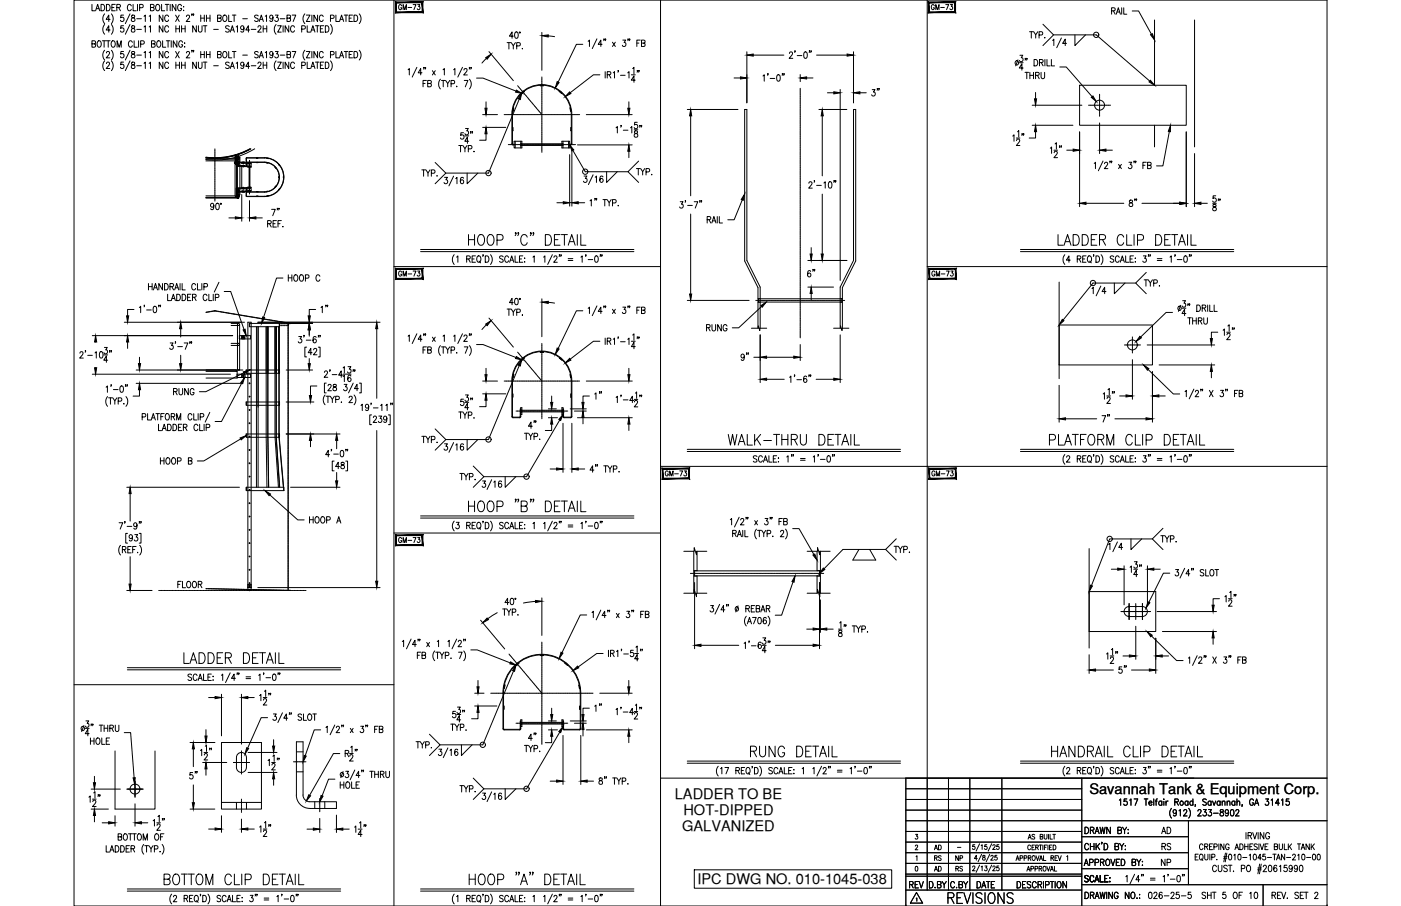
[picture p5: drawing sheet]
<svg xmlns="http://www.w3.org/2000/svg" width="432mm" height="279mm" viewBox="0 0 432 279" stroke-linecap="round" stroke-linejoin="round" font-family="sans-serif">
<defs><g id="words">
<text font-size="7.1" x="223.7" y="138.6">WALK-THRU DETAIL</text>
<g font-size="6.6">
<text x="325.3" y="76.9">LADDER CLIP DETAIL</text>
<text x="55.7" y="205.7">LADDER DETAIL</text>
<text x="230.4" y="234.6">RUNG DETAIL</text>
<text x="323.1" y="234.6">HANDRAIL CLIP DETAIL</text>
<text x="49.7" y="274.1">BOTTOM CLIP DETAIL</text>
<text x="291.4" y="279.8">REVISIONS</text>
</g>
<text font-size="6.2" x="335.5" y="92.4">1/4</text>
<g font-size="5.7">
<text x="347.1" y="64.9">8&quot;</text>
<text x="377.5" y="66.3" transform="rotate(-90 377.5 66.3)">58&quot;</text>
</g>
<g font-size="5.3">
<text x="267.8" y="30.7">3&quot;</text>
<text x="252.2" y="86.8" transform="rotate(-90 252.2 86.8)">6&quot;</text>
<text x="102.3" y="97.7" transform="rotate(-90 102.3 97.7)">1&quot;</text>
<text x="217" y="103.4">RUNG</text>
<text x="231.8" y="112.5" transform="rotate(-90 231.8 112.5)">9&quot;</text>
<text x="52.6" y="123.1">RUNG</text>
<text x="186.6" y="124.5" transform="rotate(-90 186.6 124.5)">1&quot;</text>
<text x="338.7" y="131.2">7&quot;</text>
<text x="94.5" y="162.6">HOOP A</text>
<text x="348.2" y="208.8" transform="rotate(-90 348.2 208.8)">5&quot;</text>
<text x="182.4" y="220.5">1&quot;</text>
<text x="57.5" y="241.3">5&quot;</text>
<text x="279.4" y="275.2">REV</text>
</g>
<g font-size="4.9">
<text x="217" y="69.8">RAIL</text>
<text x="87.8" y="87.8">HOOP C</text>
<text x="129.1" y="137.6">TYP.</text>
<text x="48.7" y="144.3">HOOP B</text>
<text x="54" y="182.4">FLOOR</text>
<text x="127.4" y="231.8">TYP.</text>
<text x="357" y="258.2">AD</text>
<text x="357.4" y="263.2">RS</text>
<text x="357" y="268.1">NP</text>
</g>
<g font-size="4.5">
<text x="335.7" y="244.9">Savannah Tank &amp; Equipment Corp.</text>
<text x="208" y="246.5">LADDER TO BE</text>
<text x="210.6" y="251.5">HOT-DIPPED</text>
<text x="210.2" y="256.4">GALVANIZED</text>
<text x="214.9" y="272.7">IPC DWG NO. 010-1045-038</text>
</g>
<g font-size="4.4">
<text x="122.1" y="4.2">GM-73</text>
<text x="286.1" y="4.2">GM-73</text>
<text x="287.2" y="263.2">AD</text>
<text x="287.2" y="269.9">AD</text>
<text x="287.2" y="266.7">RS</text>
<text x="293.5" y="266.7">NP</text>
<text x="293.9" y="269.9">RS</text>
</g>
<text font-size="2.6" x="294.2" y="262.5">-</text>
</g></defs>
<!-- layer: 0 -->
<g fill="none" stroke="#000" stroke-width=".31">
<path d="M22.8 0h386.2v279.4h-386.2zM121.4 0v279.4M203.6 0v279.4M285.8 0v274.5M121.4 82.2h82.2M285.8 82.2h123.2M203.6 143.8h205.4M121.4 164.4h82.2M22.8 211.2h98.6M203.6 240h205.4M279.2 240v39.4M292.3 240v34.5"/>
<path d="M298.9 240v34.5M308.8 240v34.5M333.4 240v39.4M279.2 243.2h54.2M279.2 246.5h54.2M279.2 249.8h54.2M279.2 256.4h54.2M279.2 259.7h54.2M279.2 253.1h129.8M333.4 258h32.9M366.3 253.1v19.7M279.2 266.3h54.2"/>
<path d="M279.2 263h87.1M279.2 270.2h54.2M279.2 269.6h54.2M279.2 274.5h54.2M333.4 272.8h75.6M333.4 267.9h32.9M389.3 272.8v6.6"/>
</g>
<!-- layer: DIM -->
<g fill="none" stroke="#000" stroke-width=".31">
<path d="M149.9 18l-1.4 1.5M150.7 15.9l7.5 9M156.3 13.1h1.1M156.8 13.1v2M157.6 13.1l.6 1v1M158.2 11.2h-1.2l.8-1.4v2M158.9 9.9l.2-.1a1.07 1.07 0 0 1 .6 1 1.07 1.07 0 0 1-.6 1 1.35 1.35 0 0 1-.2-1.9zM158.9 13.1l-.7 1M159.3 14.2l.9-.1 .1-.8-1-.2v2M161 14.9v.2zM167 10v11.7M169 11.1l1.9 .2"/>
<path d="M179.6 13.7h-1.9l-5.7 11.6M181.3 12.7l.4-.3v1.9M184 12l-1.5 3M185.6 13.7h-1.2l.8-1.3v1.9M186.2 12.1h-.1h.1l-.1 .5M186.7 12.1l-.2 .5M188.8 13l.9 1.3M189.7 13l-.9 1.3M192 12.4h.8l-.4 .7a.59 .59 0 0 1 .5 .9 .59 .59 0 0 1-1.1-.1M193.6 12.1l-.1 .5M194.1 12.1h-.1h.1l-.1 .5M196.3 13.3h.6"/>
<path d="M197.3 12.4h-1v1.9M197.7 13.3l1-.1 .1-.6-1.1-.2v1.9l1.1-.2v-.6l-.4-.2M230.2 16v15.7M232.2 17h9.4M243.3 16.5l.3-.5h.3l.4 .4-.3 .6-.8 1h1.1M245.1 15.7l-.2 .5M245.7 17.1h1.4M247.9 16.1l.3-.1a1.09 1.09 0 0 1 .6 1 1.09 1.09 0 0 1-.6 1 1.43 1.43 0 0 1-.3-1.9zM249.5 15.7l-.1 .5M250 15.7h-.1h.1l-.1 .5M251.7 17h9.4M263.1 16v15.7"/>
<path d="M313.8 18.5l-.8 1.8M314.2 19.3h1.1M314.3 17h.9l-.5 .8a.59 .59 0 0 1 .5 .9 .59 .59 0 0 1-1-.1M316.1 18.1l-.2 .4M316.5 18.1h-.1h.1l-.1 .4M317.3 9.8h1.1M317.9 9.8v1.9M318.6 9.8l.6 .9v1M318.7 18.4a1 1 0 0 1 1.2 .9 1 1 0 0 1-1.2 1zM319.9 9.8l-.7 .9M320.3 10.8l.9-.1v-.8l-.9-.1v1.9M320.4 19.3l.9-.1 .1-.7-1-.1v1.9"/>
<path d="M320.9 19.3l.6 1M321.4 7.5l3.3 3.3-3.3 3.3M322 11.6v.1zM322.1 18.4v1.9M322.7 18.4v1.9h1M324 18.4v1.9h1M324.4 12.4l.4-.3v2M324.7 10.8h13.2l16.5 14.2M327.1 11.7l-1.4 3M328.7 13.4h-1.2l.8-1.3v2M331.3 10.8v3.3l3.3-3.3M342.6 3.3l1-.1v-.6l-1-.2v2"/>
<path d="M343.2 3.3l.5 1.1M344 4.4l.7-2 .6 2M344.3 3.7h.8M345.7 2.4v2M346.4 2.4v2h.9M349 3.4h1.9l4 7.2M125.8 21.5l.4-.4v2M128.5 20.8l-1.5 3M130.1 22.5h-1.2l.8-1.4v2M130.4 25.7h.6M130.7 20.8l-.1 .5M131.2 20.8h-.2h.2l-.2 .5"/>
<path d="M131.4 24.8h-1v2M131.8 25.7h1l.1-.7-1.1-.2v2l1.1-.2v-.5l-.4-.4M133.3 21.8l.9 1.3M134.2 21.8l-.9 1.3M135.7 24.4a2.3 2.3 0 0 0 0 3M136.1 24.8h1.1M136.5 21.5l.4-.4v2M136.6 24.8v2M137.3 24.8l.7 .9v1.1M138.6 24.8l-.6 .9M139 25.8l1-.1 .1-.7-1.1-.2v2M139.8 21.5l.4-.4v2"/>
<path d="M140.8 26.6h.1M142.5 20.8l-1.4 3M143 21.6l.3-.5 .5 .1 .2 .3-.3 .7-.8 .9h1.1M143.1 24.8h1.1l-.8 2M143.5 39.6h.8l-.5 .8a.6 .6 0 0 1 .6 .9 .6 .6 0 0 1-1.1-.1M144.7 24.4a2.24 2.24 0 0 1 0 3M144.8 20.8l-.2 .5M145.2 20.8h-.1h.1l-.1 .5M146.9 24.1h2l10.1 4M148.8 35.3h4.5M148.8 39.3h7.1M149.8 31.4v2"/>
<path d="M160 30.6l-9.4 22.8h-13.2M180.7 35.3h14.1M184.9 23.1h-2l-7.2 5.5M186.5 22.1v2M187.2 23l.9-.1v-.7l-.9-.1v2M187.7 23l.6 1.1M189 22.5l.4-.4v2M189.9 39.4l.4-.4v2M190.6 21.8l-.2 .5M191.2 23.2h1.5M191.5 38.8h-.2h.2l-.2 .4M193.5 22.5l.4-.4v2"/>
<path d="M193.8 31.4v2M194.3 39.4l.4-.4v2M194.6 23.1h1.2M195 21.1l.4-.3v2M195.8 24.7h-1.2l.8-1.3v2M196.4 37.7h-.8l-.1 .9a.61 .61 0 0 1 .9 0 .61 .61 0 0 1-.1 .9 .61 .61 0 0 1-.8-.2M196.5 21.8h-.2h.2l-.2 .5M197 21.8l-.2 .5M197.3 38.8h-.2h.2l-.2 .4M197.8 38.8h-.2h.2l-.2 .4M211.8 33.8h15.7M212.9 35.7v24.7"/>
<path d="M226.3 24h1.9M235.1 23.4l.4-.3v1.9M236.7 22.8l-.1 .4M237.4 24.2h1.4M239.6 23.2l.2-.1a1.09 1.09 0 0 1 .7 .9 1.09 1.09 0 0 1-.7 1 1.43 1.43 0 0 1-.2-1.8zM241.2 22.8l-.2 .4M241.7 22.8l-.2 .4M246.6 23v2.2M248.6 24h2M252.4 33.8h8.6M253.4 35.7v18.5M255 28.6h2"/>
<path d="M259 27.6v58.9M265 28.6h2M315.3 21h-1.1l.8-1.3v1.9M315.9 22.3h1.1M316.5 22.3v2M317.4 22.3v2M317.4 23.2h1.1M318.1 32.4h15.3M318.1 38.6h12.6M318.5 22.3v2M319.2 23.2l.9-.1v-.7l-.9-.1v2M319.2 28.5v2"/>
<path d="M319.7 23.2l.6 1.1M320.9 22.3v1.7l.4 .3 .6-.3 .1-1.7M326.6 20.7h2l8 9.1M338.9 37.9v9.4M74.5 60v8.2M130 52.4h1.1M130.6 52.4v2M131.3 52.4l.6 .9v1.1M132.5 52.4l-.6 .9M132.9 53.4l1-.1v-.8l-1-.1v2M134.1 50.1l3.3 3.3-3.3 3.3M134.6 54.3h.2z"/>
<path d="M137 54.7h.9l-.5 .7a.6 .6 0 0 1 .5 1 .6 .6 0 0 1-1-.1M139.8 54.3l-1.4 3M140.5 55.1l.3-.4v2M141.4 44.9h1.1M141.9 44.9v1.9M142.7 44.9l.6 .9v1M142.9 40.9h-.8l-.1 .9a.61 .61 0 0 1 .9 0 .61 .61 0 0 1-.1 .9 .61 .61 0 0 1-.9-.2M142.9 55l-.4-.3a1.09 1.09 0 0 0-.6 1 1.09 1.09 0 0 0 .6 1 .56 .56 0 0 0 .5-.6 .56 .56 0 0 0-.5-.6 .56 .56 0 0 0-.6 .5M143.3 41.9h1.2M143.9 44.9l-.6 .9M144 53.4v3.3l3.3-3.3M144.3 45.9l1-.1 .1-.7-1.1-.2v1.9"/>
<path d="M144.5 43.6h-1.2l.8-1.4v2M145.2 40.7h-.2h.2l-.2 .4M145.6 40.7l-.1 .4M146.1 46.7v.1zM149.8 41.3v1.9h-2M175.6 47.7v15.9M176.3 46.4v17.2M176.6 46.4l3.8 6.6h13.1M178 44.7h16.8M180 54.3h.9l-.5 .7a.6 .6 0 0 1 .5 1 .6 .6 0 0 1-1.1-.1M182.8 53.9l-1.4 3M183.4 54.7l.4-.4v2"/>
<path d="M185.8 54.6l-.4-.3a1.13 1.13 0 0 0 0 2 .58 .58 0 0 0 .5-.9 .58 .58 0 0 0-.9-.1l-.1 .3M187 53v3.3l3.2-3.3M192.1 40.2h1.4M193.8 46.7v1.9M195.5 40h1.1M195.6 40.4v.6a.72 .72 0 0 1 .9 .4 .72 .72 0 0 1-.3 .9 .63 .63 0 0 1-.8-.6 .63 .63 0 0 1 .9-.6l.2-.3-.1-.4zM196.2 52h1.1M196.7 52v2M196.8 49.7l-3.3 3.3 3.3 3.3M197.4 52l.7 .9v1.1M198.7 52l-.6 .9M199.1 53l1-.1 .1-.3-.1-.5-1-.1v2"/>
<path d="M200.9 53.8v.2zM249.3 56.5l.3-.5h.3l.4 .4-1.1 1.6h1.1M251.1 55.8l-.2 .4M251.7 57.2h1.4M253.4 59.9v18.4M253.9 56.4l.4-.4v2M255.5 56.2l.3-.2a1.07 1.07 0 0 1 .6 1 1.07 1.07 0 0 1-.6 1 1.38 1.38 0 0 1-.3-1.8zM257.1 55.8h-.1h.1l-.1 .4M257.6 55.8h-.1h.1l-.1 .4M312.1 42l.4-.4v2M313.2 42.6h1.1M313.3 43.4l.3-.5h.4l.3 .4-1.1 1.6h1.1"/>
<path d="M313.6 40.6l.4-.3v1.9M315.1 41.3l-.2 .5M315.6 41.3h-.2h.2l-.2 .5M319.2 40.6v2h-2M323.7 45.7l.4-.4v2M324.8 46.3h1.1M324.9 47.1l.3-.4h.5l.2 .3-.3 .7-.8 .9h1.1M325.2 44.4l.4-.4v2M326.7 45h-.2h.2l-.2 .5M327.2 45h-.2h.2l-.2 .5M328.8 46.3h2M332.7 40.7v23"/>
<path d="M337.2 50.4l.4-.4v2M340 49.7l-1.5 3M340.4 50.5l.4-.5h.3l.3 .4-1 1.6h1.1M340.9 46.3h1.9M342.2 49.7l-.2 .5M342.7 49.7l-.2 .5M344.7 50.7l.9 1.3M345.6 50.7l-.9 1.3M347.9 50h.9l-.5 .8a.6 .6 0 0 1 .5 .9 .6 .6 0 0 1-1-.1M349.6 49.7l-.1 .5M350.1 49.7h-.2h.2l-.2 .5M352.3 51h.6"/>
<path d="M353.3 50h-1v2M353.7 51l.9-.1 .1-.7-1-.2v2l1-.2v-.6l-.3-.2M360.4 40.6l-2 10.6h-2M365.6 40.7v23M368.2 47.3v16.4M65.9 63.4a.57 .57 0 0 1-.9 .4 .57 .57 0 0 1 .1-1l.2-.1a1.09 1.09 0 0 1 .7 1 1.09 1.09 0 0 1-.7 1l-.3-.3M66.7 62.8l.3-.1a1.09 1.09 0 0 1 .6 1 1.09 1.09 0 0 1-.6 1l-.5-.4v-.5zM70.5 67.2h2M76.9 61.9v6.3M78.9 67.2h1.9M82.5 69l.9-.1 .1-.7-1-.2v2M83 69l.6 1"/>
<path d="M83.7 64.6h1.1l-.7 1.9M84.2 69h.6M85.2 68h-1v2h1M85.6 64.3l-.2 .4M85.7 69h.6M86 64.3h-.1h.1l-.1 .4M86.7 68h-1v2M87.2 69.8v.2zM129.6 76.9h65.8M129.6 77.6h65.8M140 78.5a2.24 2.24 0 0 0 0 3.1M140.7 79.3l.4-.4v2"/>
<path d="M143.8 79.9l1-.1 .1-.7-1.1-.2v2M144.4 79.9l.5 1M144.4 72.3v3.3M144.4 73.9h1.9M145.5 79.9h.6M146.3 72.3v3.3M146.5 78.9h-1v2h1M147.3 79l.1-.1a1 1 0 0 1 .8 1 1 1 0 0 1-.8 1 1.24 1.24 0 0 1-.1-1.9zM147.7 72.5l.3-.2a1.57 1.57 0 0 1 1.2 2.5 1.03 1.03 0 0 1-1.2 .8 1.03 1.03 0 0 1-.8-1.2v-.8zM148.9 78.6l-.1 .5M149.6 78.9a1 1 0 0 1 1.1 1 1 1 0 0 1-1.1 1zM150.7 72.5l.2-.2a1.44 1.44 0 0 1 1.4 2.1 1.08 1.08 0 0 1-1.1 1.3 1.08 1.08 0 0 1-1.1-1.3l.2-1.3z"/>
<path d="M151.2 78.5a2.3 2.3 0 0 1 0 3.1M153.2 74.1h1.2a.88 .88 0 0 0 .7-.9 .88 .88 0 0 0-.7-.9h-1.2v3.3M155.1 79.2l-.4-.3-.6 .1v.7l.8 .4 .2 .5-.4 .3-.7-.3M156.8 79.4a.62 .62 0 0 0-.8-.5 .62 .62 0 0 0-.4 .8v.4a.62 .62 0 0 0 .4 .8 .62 .62 0 0 0 .8-.5M158.8 78.9v2h.9M159 71.9h-.2l.1-.2 .1 .2-.2 .8M159.9 71.9h-.3l.1-.2 .2 .2-.3 .8M160.1 79.9h.6M161.1 78.9h-1v2h1M161.7 79.6v.2zM162.5 73.1a1.02 1.02 0 0 0-1.2-.7 1.02 1.02 0 0 0-.8 1.2v.8a1.02 1.02 0 0 0 .8 1.2 1.02 1.02 0 0 0 1.2-.8M163.7 71.9h-.3l.2-.2 .1 .2-.3 .8"/>
<path d="M164.3 79.3l.4-.4v2M164.5 71.9h-.3l.2-.2 .1 .2-.3 .8M167.5 79.3l.4-.4v2M168.1 72.3h.9a1.87 1.87 0 0 1 0 3.3h-.9zM170.2 78.5l-1.4 3.1M170.7 79.4l.2-.4 .5-.1 .3 .6-1.1 1.4h1.2M170.9 73.9h1.1M171.6 62.5h2M172.5 78.6h-.2h.2l-.2 .5M172.6 72.3h-1.7v3.3h1.7M173 78.6l-.2 .5M173 72.3h1.9"/>
<path d="M173.9 72.3v3.3M175.1 79.8h1.5M175.1 75.6l1.1-3.3 1.1 3.3M175.5 74.5h1.4M177.9 72.3v3.3M178.2 62.5h2M179 72.3v3.3h1.6M179 79.3l.4-.4v2M180.6 78.6l-.1 .5M181.8 61.9l.4-.3v1.9M183.5 61.3h-.2h.2l-.2 .4M183.5 79l.2-.1a1.06 1.06 0 0 1 .7 1 1.06 1.06 0 0 1-.7 1l-.2-.1-.2-.7z"/>
<path d="M183.9 61.3l-.1 .4M185.1 78.6h-.2h.2l-.2 .5M185.6 78.6l-.2 .5M185.8 61.6h1.2M186.4 61.6v1.9M187.1 61.6l.6 .9v1M188.4 61.6l-.7 .9M188.8 62.6l1-.1v-.9h-1v1.9M190.5 63.3v.2zM209.6 62.2h.9l-.5 .8a.6 .6 0 0 1 .5 .9 .6 .6 0 0 1-1-.1M211.3 61.9l-.1 .5M211.9 63.4h1.5"/>
<path d="M212.9 66v24.7M214 62.2h1.1l-.8 2M215.8 61.9l-.2 .5M216.3 61.9h-.2h.2l-.2 .5M228.8 61.7l-2.5 6.1h-2M250 76.4v1.9M314.5 76.9h65.8M314.5 77.6h65.8M328.2 78.5a2.3 2.3 0 0 0 0 3.1M332 79.9l1-.1 .1-.7-1.1-.2v2M332.6 79.9l.5 1M333.7 79.9h.6"/>
<path d="M334.7 62.7h11.7M334.7 78.9h-1v2h1M335.4 79l.2-.1a1 1 0 0 1 .8 1 1 1 0 0 1-.8 1 1.24 1.24 0 0 1-.2-1.9zM337.8 78.9a.99 .99 0 0 1 1.1 1 .99 .99 0 0 1-1.1 1zM339.4 78.5a2.3 2.3 0 0 1 0 3.1M343.3 79.2l-.4-.3-.7 .3 .1 .5 .9 .4 .1 .5-.4 .3-.7-.3M345 79.4a.61 .61 0 0 0-.8-.5 .61 .61 0 0 0-.4 .8v.4a.61 .61 0 0 0 .4 .8 .61 .61 0 0 0 .8-.5M346.9 78.9v2h1M348.3 79.9h.7M349.3 78.9h-1v2h1M349.9 79.6v.2zM352 62.7h11.6"/>
<path d="M352.4 78.9h.9l-.5 .8a.6 .6 0 0 1 .5 .9 .6 .6 0 0 1-1.1-.1M356.7 79.8h1.4M360.6 79.3l.4-.4v2M365.1 79l.2-.1a1.07 1.07 0 0 1 .7 1 1.07 1.07 0 0 1-.7 1 1.37 1.37 0 0 1-.2-1.9zM370.1 62.7h2M38.3 99.4h37.1M41.3 95.4h-2v2M42.9 94.8l.4-.4v2M44.5 94.2l-.1 .4M45.2 95.6h1.4M45.8 87.4v2M45.8 88.4h1.1"/>
<path d="M46.9 87.4v2M47.3 89.4l.6-2 .7 2M47.4 94.6l.3-.2a1.09 1.09 0 0 1 .6 1 1.09 1.09 0 0 1-.6 1l-.3-.1-.2-.7zM47.5 88.8h.8M49 94.2h-.1h.1l-.1 .4M49.5 94.2l-.2 .4M50.1 87.4v2l-1.1-2v2M50.7 87.4a1 1 0 0 1 1.2 1 1 1 0 0 1-1.2 1zM51.7 90.7v2h.9M52.4 88.4l.9-.1 .1-.7-1-.2v2M52.8 92.7l.6-2 .7 2M52.9 88.4l.6 1"/>
<path d="M53 92.1h.8M53.8 89.4l.7-2 .6 2M54.1 88.8h.8M54.5 90.7a1 1 0 0 1 1.1 1 1 1 0 0 1-1.1 1zM55.5 87.4v2M56.1 87.4v2h1M56.1 90.7a1 1 0 0 1 1.2 1 1 1 0 0 1-1.2 1zM57.8 91.7h.7M58.8 90.7h-1v2h1M59.3 91.7l1-.1 .1-.7-1.1-.2v2M59.9 91.7l.6 1M60.3 87.9a.61 .61 0 0 0-.8-.5 .61 .61 0 0 0-.4 .8v.5a.61 .61 0 0 0 .5 .7 .61 .61 0 0 0 .7-.5"/>
<path d="M60.9 87.4v2h.9M62.2 87.4v2M62.8 88.5l1-.1 .1-.8-1.1-.2v2M63.8 91.2a.61 .61 0 0 0-.7-.5 .61 .61 0 0 0-.5 .8v.4a.61 .61 0 0 0 .5 .8 .61 .61 0 0 0 .7-.5M64.4 90.7v2h.9M65.7 90.7v2M66.4 91.8l.9-.1 .1-.8-1-.2v2M67.5 87.1l-1.5 3M69.1 89.9h2l4.1 11.7M79.5 99.4h37.6M87.2 85.7h-2l-4 12.2M88.2 99.7h8.2"/>
<path d="M97.3 95.4h-2v2M147.7 80.5l.4 .6M150.7 98.1l7.5 8.9M156.3 95.3h1.1M156.8 95.3v2M157.1 80.9l.6-2 .6 2M157.3 80.2h.8M157.6 95.3l.6 .9v1.1M158.2 93.3h-1.2l.8-1.3v2M158.9 92.1l.2-.1a1.07 1.07 0 0 1 .6 1 1.07 1.07 0 0 1-.6 1 1.34 1.34 0 0 1-.2-1.9zM158.9 95.3l-.7 .9M159.3 96.3l.9-.1 .1-.7-1-.2v2"/>
<path d="M161 97.1v.2zM161.7 80.7h.1M167 92.2v11.6M169 93.2l1.9 .3M175.1 80.3h1.5M179.6 95.8h-1.9l-5.7 11.7M181.3 95.1l.4-.4v2M181.3 80.1h1.4M184 94.3l-1.5 3M185.6 96h-1.2l.8-1.3v2M186.2 94.4h-.1h.1l-.1 .5M186.7 94.4l-.2 .5"/>
<path d="M188.8 95.4l.9 1.3M189.7 95.4l-.9 1.3M192 94.7h.8l-.4 .8a.6 .6 0 0 1 .5 .9 .6 .6 0 0 1-1.1-.1M193.6 94.4l-.1 .5M194.1 94.4h-.1h.1l-.1 .5M196.3 95.7h.6M197.3 94.7h-1v2M197.7 95.7l1-.1 .1-.7-1.1-.2v2l1.1-.2v-.7l-.4-.1M211.8 92.6h19.1M234.7 94.5l-7 6.6h-2M249 80.3h12M249 88.5h7.9"/>
<path d="M250 90.5v2M329.9 80.2h-1.2l.8-1.3v2M335.9 80.5l.4 .6M343.5 87.3v3.3l3.2-3.3M345.3 80.9l.6-2 .6 2M345.5 80.2h.8M349.8 80.8h.2zM350 87.3h-13.1l-9.2 11.4M352.6 86.3h1.2M353.2 86.3v2M353.3 84l-3.3 3.3 3.3 3.3M353.9 86.3l.6 .9v1.1"/>
<path d="M355.2 86.3l-.7 .9M355.6 87.3l1-.1v-.7l-1-.2v2M356.7 80.3h1.4M357.3 88.1v.2zM361.4 96.4h-2l-7.8 7.5M362.8 80.1h1.5M363.9 94.1l-.7 1.9M364.3 95h1.2M364.5 92.7h.9l-.5 .8a.6 .6 0 0 1 .5 .9 .6 .6 0 0 1-1.1-.1M365.5 96.7h-1.2l.8-1.3v1.9M366.1 98h1.1M366.2 93.8h-.1h.1l-.1 .4"/>
<path d="M366.6 98v2M366.7 93.8l-.2 .4M367.6 98v2M367.6 98.9h1.1M368.7 98v2M368.9 94.1a1 1 0 0 1 1.1 .9 1 1 0 0 1-1.1 1zM369.3 98.9l1-.1 .1-.6-1.1-.2v2M369.9 98.9l.6 1.1M370.5 95l1-.1v-.8h-1v1.9M371 98v1.4l.5 .6 .5-.3 .1-1.7M371.1 95l.5 1M372.2 94.1v1.9"/>
<path d="M372.9 94.1v1.9h.9M374.2 94.1v1.9h1M24.6 108.9l.2-.4h.5l.3 .5-1 1.4h1.1M26.4 108.2l-.2 .4M27 109.6h1.5M28.4 103.5h43.3M28.4 115.4h42.6M29.3 108.8l.4-.3v1.9M29.5 105.5h.1M29.5 113.4h.1M30.9 108.5h.2a1.07 1.07 0 0 1 .7 .9 1.07 1.07 0 0 1-.7 1l-.2-.1-.3-.7zM32 109.5h1.2"/>
<path d="M32.2 107.1h.9l-.5 .8a.6 .6 0 0 1 .5 .9 .6 .6 0 0 1-1.1-.1M32.7 119.4l.4-.4v2M33.2 111.1h-1.2l.8-1.3v1.9M33.9 108.2h-.2h.2l-.2 .4M34.3 118.7h-.2h.2l-.2 .5M34.4 108.2l-.2 .4M37.2 119.1l.4-.1a1.14 1.14 0 0 1-.2 2l-.4-.4-.1-.5zM38.8 118.7l-.2 .5M39.3 118.7h-.2h.2l-.2 .5M39.3 105.5v1.9M42 114.1h32.8M42 118.2h32.8"/>
<path d="M43 110.2v1.9M52.5 105.8h.8l-.4 .7a.6 .6 0 0 1 .4 .9 .6 .6 0 0 1-1 0M54.1 105.5l-.1 .4M54.8 106.9h1.4M55.7 101.4v2.5M55.7 109.6v2.5M56.8 105.8h1.1l-.8 1.9M58.6 105.5h-.2h.2l-.2 .4M59.1 105.5l-.2 .4M74.5 118.2l-6.2 11.8h-2M75.1 115l-11.7 5.8h-2M88.2 114.1h8.2"/>
<path d="M92.1 103.8h.9l-.5 .7a.6 .6 0 0 1 .5 1 .6 .6 0 0 1-1.1-.1M93.7 103.5l-.1 .5M94.4 104.9h1.4M94.5 107.1h-.5v3h.5M95.3 101.7v2M95.3 110.6v1.5M96.2 108.8h-1.2l.8-1.4v2M96.7 107.9l.3-.5 .5 .1 .1 .3-.2 .7-.8 .9h1.1M97.4 104.1l-.5-.3a1.14 1.14 0 0 0 .1 1.9 .58 .58 0 0 0 .5-.8 .58 .58 0 0 0-1-.1v.3M97.7 119h-2v3M98.1 107.1h.6v3h-.6M98.2 103.5h-.1h.1l-.1 .5"/>
<path d="M98.7 103.5l-.1 .5M100 114.9l.2-.4 .4-.1 .3 .6-1 1.4h1.1M100.5 118.2h-.5v3h.5M101.1 119l.3-.5 .5 .1 .2 .3-.3 .6-.8 1h1.2M101.7 114.1h-.1h.1l-.1 .5M102.4 115.5h1.4M102.8 118.6v.6a.72 .72 0 0 1 .8 .4 .72 .72 0 0 1-.3 .9 .64 .64 0 0 1-.7-.7 .64 .64 0 0 1 .8-.5l.3-.3-.1-.4zM105.6 115.7h-1.2l.8-1.3v2M105.7 113.5l.4-.4v1.9M105.7 116.1l.4-.4v2M105.7 115.4h2.5M106.1 118.5h.8l-.5 .8a.6 .6 0 0 1 .5 .9 .6 .6 0 0 1-1-.1"/>
<path d="M107.3 113.1h.8l-.4 .7a.6 .6 0 0 1 .4 1 .6 .6 0 0 1-1-.1M108.1 116l-.3-.3a1.1 1.1 0 0 0-.6 1 1.1 1.1 0 0 0 .5 1 .57 .57 0 0 0 .6-.6 .57 .57 0 0 0-.5-.5 .57 .57 0 0 0-.6 .4M108.9 118.2l-1.5 3M108.9 114.1l-.1 .5M109.4 114.1h-.2h.2l-.2 .5M110.4 119.8h-1.2l.8-1.3v2M110.8 118.2h.5v3h-.5M116.1 101.4v21.4M125.8 103.7l.4-.4v2M128.5 102.9l-1.5 3M130.1 104.6h-1.2l.8-1.3v2M130.4 107.9h.6"/>
<path d="M130.7 103l-.1 .5M131.2 103h-.2h.2l-.2 .5M131.4 107h-1v1.9M131.8 107.9l1-.1 .1-.6-1.1-.2v1.9l1.1-.1v-.5l-.4-.4M133.3 104l.9 1.3M134.2 104l-.9 1.3M135.7 106.6a2.3 2.3 0 0 0 0 3M136.1 107h1.1M136.5 103.7l.4-.4v2M136.6 107v1.9M137.3 107l.7 .9v1M138.6 107l-.6 .9"/>
<path d="M139 108l1-.1v-.8l-1-.1v1.9M139.8 103.7l.4-.4v2M140.8 108.8h.1M142.5 102.9l-1.4 3M143 103.8l.3-.5 .5 .1 .2 .3-.3 .6-.8 1h1.1M143.1 107h1.1l-.8 1.9M144.7 106.6a2.24 2.24 0 0 1 0 3M144.8 103l-.2 .5M145.2 103h-.1h.1l-.1 .5M146.9 106.3h2l10.1 4M148.8 117.5h4.5M149.8 113.6v1.9"/>
<path d="M149.9 100.2l-1.4 1.4M160 112.7l-9.4 22.9h-13.2M180.7 117.5h14.2M184.9 105.2h-2l-7.2 5.6M186.5 104.3v1.9M187.2 105.2l.9-.1v-.7l-.9-.1v1.9M187.7 105.2l.6 1M189 104.6l.4-.3v1.9M190.6 104l-.2 .5M191.2 105.4h1.5M193.5 104.6l.4-.3v1.9M193.8 113.6v1.9"/>
<path d="M194.6 105.2h1.2M195 103.3l.4-.3v1.9M195.8 106.9h-1.2l.8-1.3v1.9M196.5 104h-.2h.2l-.2 .5M197 104l-.2 .5M231.6 101.2h2.1v-.7l.5 1.4v-.7h2.1M232.3 110.2h2M234.3 103.3v14.7M236.3 117h5.4M236.3 110.2h8.3M243.4 116.4l.4-.4v1.9M244.9 115.7l-.1 .5"/>
<path d="M245.6 117.1h1.4M246.6 106.3v4.9M248.6 116.2l-.3-.2a1.11 1.11 0 0 0-.1 1.9 .55 .55 0 0 0 .6-.5 .55 .55 0 0 0-.5-.6 .55 .55 0 0 0-.6 .5M249.4 115.7h-.1h.1l-.1 .5M249.9 115.7l-.2 .5M251.5 117h5.5M256.9 101.2h2.1v-.7l.5 1.4v-.7h2.1M259 103.3v14.7M326.4 118.8v11.4M349 110.9v12.2M353.6 106.4h20.8M353.9 113.9l7.7 7.6h2"/>
<path d="M355.2 114.6v15.6M357.3 112.5h17.1M368 120l-1.5 3M373.4 114.5v2M375.3 102.4h-1.9v2M377 101.8l.4-.3v1.9M378.1 102.4h1.1M378.2 103.3l.3-.5h.3l.3 .3-.2 .7-.8 1h1.1M378.4 100.5l.4-.4v2M379.9 101.2l-.1 .4M380.4 101.2h-.2h.2l-.2 .4M33.1 122.3a2.3 2.3 0 0 0 0 3"/>
<path d="M33.5 122.7h1.1M34 122.7v2M34.8 122.7l.6 .9v1.1M34.9 120.1h1.5M36 122.7l-.6 .9M36.4 123.7l1-.1 .1-.3-.1-.5-1-.1v2M38.2 124.5v.2zM38.8 122.3a2.3 2.3 0 0 1 0 3M43 120.2v2h-2M43.8 128.6l1.1-.2-.1-.8h-1v1.9M45.5 127.6v1.9h1M46.6 129.5l.6-1.9 .7 1.9"/>
<path d="M46.9 128.9h.7M48 127.6h1.2M48.6 127.6v1.9M48.9 130.8v2h.9M49.6 128.5h.6M50 132.8l.6-2 .6 2M50.2 132.1h.8M50.6 127.6h-1v1.9M51.2 127.6h.2a1 1 0 0 1 .8 .9 1 1 0 0 1-.8 1 1.28 1.28 0 0 1-.2-1.9zM51.6 130.8a1 1 0 0 1 1.2 1 1 1 0 0 1-1.2 1zM52.8 128.5l.9-.1 .1-.7-1-.1v1.9M53.3 130.8a1 1 0 0 1 1.2 1 1 1 0 0 1-1.2 1z"/>
<path d="M53.3 128.5l.6 1M54.4 129.5v-1.9l.7 1.9 .6-1.9v1.9M55 131.8h.6M56 130.8h-1v2h1M56.5 131.8l1-.1 .1-.7-1.1-.2v2M57.1 131.8l.5 1M59.1 128a.61 .61 0 0 0-.7-.4 .61 .61 0 0 0-.4 .7v.5a.61 .61 0 0 0 .4 .7 .61 .61 0 0 0 .7-.4M59.7 127.6v1.9h1M61 131.3a.62 .62 0 0 0-.8-.5 .62 .62 0 0 0-.4 .8v.5a.62 .62 0 0 0 .4 .7 .62 .62 0 0 0 .8-.5M61.1 127.6v1.9M61.5 130.8v2h1M61.7 128.6l1-.1 .1-.3-.1-.6h-1v1.9"/>
<path d="M62.9 130.8v2M63.5 131.9l1-.1 .1-.8-1.1-.2v2M64.7 127.2l-1.5 3M74.2 135.4l-11.4 6.8h-2M88.2 133.8h16.6M88.2 124h8.5M95.7 135.8v2M100.2 121.8a2.3 2.3 0 0 0 0 3M100.5 122.2h1.1M101.1 122.2v2M101.8 122.2l.6 .9v1.1M102.2 138.6h-.2h.2l-.2 .5"/>
<path d="M103.1 122.2l-.7 .9M103.5 123.2l.9-.1 .1-.7-1-.2v2M103.8 135.8v2.6M105.1 139l.2-.1a1.09 1.09 0 0 1 .7 1 1.09 1.09 0 0 1-.7 1l-.4-.4-.1-.5zM105.1 124.1h.2zM106.7 138.6l-.2 .5M107.2 138.6h-.2h.2l-.2 .5M107.6 122.7l.3-.5 .5 .1 .2 .3-.3 .6-.8 1h1.1M109.1 121.8a2.3 2.3 0 0 1 0 3M111.3 125l.4-.3v1.9M113.6 125.3l-.2 .5a.55 .55 0 0 1-.7-.2 .55 .55 0 0 1 .1-.7 .55 .55 0 0 1 .8 0v.4a.93 .93 0 0 1-.6 1.3l-.3-.3M114.4 124.4h-.1h.1l-.1 .4"/>
<path d="M114.5 128h-.5v3h.5M115.1 128.8l.1-.4 .5-.1 .3 .6-1 1.4h1.1M115.1 125.8h1.4M116.1 132.8v46.4M116.8 128.3h.8l-.4 .8a.6 .6 0 0 1 .5 .9 .6 .6 0 0 1-1.1-.1M117.3 125l.4-.3v1.9M118.9 125l.4-.3v1.9M119.2 129l-.2 .5a.55 .55 0 0 1-.7-.2 .55 .55 0 0 1 .1-.8 .55 .55 0 0 1 .7 .1l.1 .4a.93 .93 0 0 1-.6 1.3l-.3-.3M119.7 128h.6v3h-.6M120.5 124.4l-.1 .4M121 124.4h-.2h.2l-.2 .4M137 136.9h.9l-.5 .7a.59 .59 0 0 1 .5 .9 .59 .59 0 0 1-1 0"/>
<path d="M139.8 136.5l-1.4 3M140.5 137.2l.3-.3v1.9M141.4 127h1.1M141.9 127v2M142.7 127l.6 1v1M142.9 137.1l-.4-.2a1.09 1.09 0 0 0-.6 .9 1.09 1.09 0 0 0 .6 1 .56 .56 0 0 0 .5-.5 .56 .56 0 0 0-.5-.6 .56 .56 0 0 0-.6 .5M142.9 123.1h-.8l-.1 .9a.61 .61 0 0 1 .9 0 .61 .61 0 0 1-.1 .9 .61 .61 0 0 1-.9-.2M143.3 124.1h1.2M143.5 121.8h.8l-.5 .7a.6 .6 0 0 1 .6 1 .6 .6 0 0 1-1.1-.1M143.9 127l-.6 1M144 135.6v3.2l3.3-3.2M144.3 128.1l1-.1 .1-.8-1.1-.2v2"/>
<path d="M144.5 125.7h-1.2l.8-1.3v2M145.2 122.8h-.2h.2l-.2 .5M145.6 122.8l-.1 .5M146 128.9h.2zM148.8 121.5h7.1M149.8 123.4v2h-2M161.6 133.6h1.2M162.2 133.6v2M162.9 133.6l.7 1v1M164.1 131.4h-1.2l.8-1.3v2M164.2 133.6l-.6 1M164.6 134.6h.9l.1-.8-1-.2v2"/>
<path d="M164.7 129.9h-.2h.2l-.2 .4M165.2 129.9l-.2 .4M166.3 135.4v.2zM169 128.8h2.8M169 126.1h2.5M170 130.8v2h-1.9M170 122.1v2M172.5 129.5l-10.2 17.5h-13.2M173.5 130.5v15.2M175.7 126.1h5M176.3 130.5v15.2M177 126.8h3.7"/>
<path d="M178 128.8h16.9M179.7 128.7v2M181.7 122.1h-2v2M189.9 122.6l.4-.4v2M191.5 121.9h-.2h.2l-.2 .5M192.1 123.3h1.4M193.8 130.8v2M195.3 123.5h-1.2l.8-1.3v2M195.5 123.2h1.1M195.5 124l.4-.5 .4 .1 .2 .3-1 1.6h1.1M195.8 121.2l.4-.3v2M197.3 121.9l-.2 .5"/>
<path d="M197.8 121.9h-.2h.2l-.2 .5M211.8 139.2h65.7M211.8 138.6h65.7M314.5 139.2h65.8M314.5 138.6h65.8M323.4 135.7h1.2a.89 .89 0 0 0 .7-.9 .89 .89 0 0 0-.7-.8h-1.2v3.3M326.2 134v3.3h1.6M328.1 137.3l1.1-3.3 1 3.3M328.4 129.2h9.6M328.5 136.2h1.3M330.5 134h1.9M331.4 134v3.3"/>
<path d="M333 135.5h1.1M334.8 134h-1.8v3.3M335.8 134.1l.3-.1a1.57 1.57 0 0 1 1.2 2.5 1.02 1.02 0 0 1-1.3 .8 1.02 1.02 0 0 1-.7-1.3 2.1 2.1 0 0 1 .5-1.9zM338.3 135.5h1.2a.79 .79 0 0 0 .7-.8 .79 .79 0 0 0-.7-.7h-1.2v3.3M339.3 135.5l.9 1.8M340 121.5l.4-.4v2M341.1 122.1h1.1M341.1 137.3v-3.3l1.1 3.3 1.1-3.3v3.3M341.2 122.9l.3-.5h.3l.4 .4-.3 .7-.8 .9h1.1M341.5 120.2l.4-.4v2M343 120.8h-.2h.2l-.2 .5M343.4 120.8l-.1 .5"/>
<path d="M343.6 129.2h9.6M345.1 122.1h1.9M349 134.7a1.03 1.03 0 0 0-1.2-.7 1.03 1.03 0 0 0-.8 1.2v.8a1.03 1.03 0 0 0 .7 1.3 1.03 1.03 0 0 0 1.3-.8M349.9 134v3.3h1.6M352.2 134v3.3M353.3 135.7h1.1a.89 .89 0 0 0 .7-.9 .89 .89 0 0 0-.7-.8h-1.1v3.3M357.2 122.1h1.9M358.8 134a1.73 1.73 0 0 1 1.8 .8 1.73 1.73 0 0 1-.2 2l-.6 .5h-1zM361.6 135.5h1.1M363.3 134h-1.7v3.3h1.7M363.7 134h1.9M364.7 134v3.3"/>
<path d="M365.2 120.8l.4-.4v1.9M365.9 137.3l1-3.3 1.1 3.3M366.3 136.2h1.3M368.4 120.8l.2-.3 .5-.1 .3 .5-1.1 1.4h1.2M368.7 134v3.3M369.7 134v3.3h1.6M370.2 120.1l-.2 .5M370.7 120.1h-.2h.2l-.2 .5M372.7 120.4l1.2 1.9M373.9 120.4l-1.2 1.9M376.2 120.4h.9l-.5 .7a.6 .6 0 0 1 .5 1 .6 .6 0 0 1-1.1-.1M377.8 120.1l-.1 .5"/>
<path d="M378.3 120.1h-.1h.1l-.1 .5M380.5 121.3h.6M381.5 120.4h-1v1.9M381.9 121.3l1-.1 .1-.6-1.1-.2v1.9l1.1-.1v-.7l-.3-.2M39.1 150.3h34.7M40.1 152.2v8.5M83.2 152.6l8.6 7.7h1.9M89.6 150.3h15.2M101.6 140.2h-1.2l.8-1.3v2M102.8 140h1.5M103 142.2h-.6v3h.6M103.8 145.7v2.6"/>
<path d="M104.6 143.9h-1.2l.8-1.3v1.9M105.2 142.7v.5a.73 .73 0 0 1 .9 .4 .73 .73 0 0 1-.3 .9 .64 .64 0 0 1-.8-.6 .64 .64 0 0 1 .9-.6l.2-.3-.1-.3zM106.6 142.2h.5v3h-.5M129.6 159.1h65.8M129.6 159.8h65.8M141.7 146h1.2M142.3 146v2M143 146l.6 1v1M144.3 146l-.7 1M144.4 154.5v3.3M144.4 156.1h1.9M144.7 147h.9v-.9l-.9-.1v2"/>
<path d="M145.9 143.7l3.2 3.3-3.2 3.3M146.3 154.5v3.3M146.4 147.8v.2zM147.7 154.7l.3-.2a1.57 1.57 0 0 1 1.2 2.5 1.03 1.03 0 0 1-1.2 .8 1.03 1.03 0 0 1-.8-1.3v-.7zM148.7 148.3h.9l-.5 .8a.59 .59 0 0 1 .5 .9 .59 .59 0 0 1-1-.1M150.7 154.7l.2-.2a1.44 1.44 0 0 1 1.4 2 1.08 1.08 0 0 1-1.1 1.3 1.08 1.08 0 0 1-1.1-1.3l.2-1.2zM151.5 147.9l-1.4 3M152.2 148.7l.4-.4v2M153.2 156.2h1.2a.88 .88 0 0 0 .7-.8 .88 .88 0 0 0-.7-.9h-1.2v3.3M154.6 148.6l-.5-.3a1.14 1.14 0 0 0 .1 2 .55 .55 0 0 0 .5-.5 .55 .55 0 0 0-.5-.6 .55 .55 0 0 0-.6 .4M155.7 147v3.3l3.3-3.3M159 154.1h-.2l.1-.2 .1 .2-.2 .7"/>
<path d="M159.9 154.1h-.3l.1-.2 .2 .2-.3 .7M160.6 156.1h1.2a.79 .79 0 0 0 .7-.8 .79 .79 0 0 0-.7-.8h-1.2v3.3h1.2a.88 .88 0 0 0 .7-.9 .88 .88 0 0 0-.7-.8M163.7 154.1h-.3l.2-.2 .1 .2-.3 .7M164.5 154.1h-.3l.2-.2 .1 .2-.3 .7M168.1 154.5h.9a1.87 1.87 0 0 1 0 3.3h-.9zM169.6 144.6h2M170.9 156.1h1.1M172.6 154.5h-1.7v3.3h1.7M173 154.5h1.9M173.9 154.5v3.3M175.1 157.8l1.1-3.3 1.1 3.3M175.5 156.7h1.4"/>
<path d="M177.9 154.5v3.3M178.2 144.6h2M179 154.5v3.3h1.6M183 145h-1.2l.8-1.3v1.9M183.7 143.4h-.2h.2l-.2 .4M184.2 143.4h-.2h.2l-.2 .4M186.1 143.7h1.1M186.6 143.7v1.9M187.3 143.7l.7 .9v1M188.6 143.7l-.6 .9M189 144.7l1-.1 .1-.8-1.1-.1v1.9M190.8 145.4h.1"/>
<path d="M227.8 159.5l-1.4 3M230 159.6l-.1 .5M230.5 159.6h-.1h.1l-.1 .5M233.3 140.8l-.4-.3-.7 .3 .1 .5 .9 .5v.6l-.6 .1-.4-.3M235 141a.61 .61 0 0 0-.8-.5 .61 .61 0 0 0-.4 .8v.5a.61 .61 0 0 0 .4 .7 .61 .61 0 0 0 .8-.5M235.3 142.5l.6-2 .7 2M235.5 141.9h.8M235.8 159.9h.9l-.5 .7a.6 .6 0 0 1 .5 1 .6 .6 0 0 1-1.1-.1M237 140.5v2h.9M237.5 159.6h-.2h.2l-.2 .5M238 159.6h-.2h.2l-.2 .5M238.3 141.5h.7"/>
<path d="M239.4 140.5h-1.1v2h1.1M239.8 141.3h.2zM239.9 142.3v.2zM241.1 159.9h-1v2M242.5 140.9l.4-.4v2M246.7 141.4h1.5M246.7 141.9h1.5M250.6 140.9l.4-.4v2M252.9 141.7h1.4M255.1 140.6h.6l.2 .3v1.2l-.4 .4-.6-.4-.1-.7zM328.2 140.2a2.3 2.3 0 0 0 0 3M328.7 141l.4-.5 .4 .1 .2 .3-1 1.6h1.1"/>
<path d="M332 141.5l1-.1 .1-.7-1.1-.2v2M332.6 141.5l.5 1M333.7 141.5h.6M334.7 140.5h-1v2h1M335.4 140.6l.2-.1a1 1 0 0 1 .9 1 1 1 0 0 1-.9 1 1.27 1.27 0 0 1-.2-1.9zM335.9 142.1l.4 .6M337.1 140.3l-.1 .4M337.8 140.5a.99 .99 0 0 1 1.1 1 .99 .99 0 0 1-1.1 1zM339.4 140.2a2.3 2.3 0 0 1 0 3M343.3 140.8l-.4-.3-.7 .3v.4l1.1 .7v.3l-.4 .3-.7-.3M345 141a.61 .61 0 0 0-.8-.5 .61 .61 0 0 0-.4 .8v.5a.61 .61 0 0 0 .4 .7 .61 .61 0 0 0 .8-.5M345.3 142.5l.6-2 .6 2"/>
<path d="M345.5 141.9h.8M346.9 140.5v2h1M348.3 141.5h.7M349.3 140.5h-1v2h1M349.8 141.3h.2zM349.9 142.3v.2zM352.4 140.5h.9l-.5 .8a.6 .6 0 0 1 .5 .9 .6 .6 0 0 1-1.1-.1M354.1 140.3h-.2h.2l-.2 .4M354.5 140.3h-.1h.1l-.1 .4M356.7 141.4h1.4M356.7 141.9h1.4M360.6 140.9l.4-.4v2"/>
<path d="M362.2 140.3h-.2h.2l-.2 .4M362.8 141.7h1.5M365.1 140.6h.6l.2 .3v1.2l-.4 .4-.4-.1-.2-.3-.1-.7zM366.7 140.3h-.2h.2l-.2 .4M367.1 140.3l-.1 .4M36.7 161.2h1.1l-.8 2M37.1 168.2a2.28 2.28 0 0 0 0 3M37.7 169.5l1-.1 .1-.7-1.1-.2v2M38.3 169.5l.5 1M38.5 160.9l-.1 .5M39.2 162.3h1.4M39.3 164.5h-.5v3h.5"/>
<path d="M39.4 169.5h.6M40.1 171.7v8.4M40.4 168.5h-1v2h1M40.8 165.5l-.1 .3a.53 .53 0 0 1-.7 .1 .53 .53 0 0 1 0-.8 .53 .53 0 0 1 .7 .1l.1 .3a.93 .93 0 0 1-.6 1.3l-.3-.2M40.9 169.5h.7M41.6 164.9h.8l-.4 .7a.6 .6 0 0 1 .4 1 .6 .6 0 0 1-1-.1M42 168.5h-1.1v2M42.2 161.9l-.1 .3a.53 .53 0 0 1-.7 0 .53 .53 0 0 1 0-.8 .53 .53 0 0 1 .7 .1l.1 .4a.93 .93 0 0 1-.6 1.3l-.3-.3M42.4 170.3v.2zM42.9 164.5h.6v3h-.6M43 160.9l-.1 .5M43.1 168.2a2.21 2.21 0 0 1 0 3"/>
<path d="M43.5 160.9l-.2 .5M140 160.7a2.24 2.24 0 0 0 0 3M140.6 161.1h.9l-.5 .7a.6 .6 0 0 1 .5 1 .6 .6 0 0 1-1-.1M143.8 162l1-.1 .1-.6-1.1-.2v2M144.4 162l.5 1.1M145.5 162h.6M146.5 161.1h-1v2h1M147.3 161.2l.1-.1a1.02 1.02 0 0 1 .8 1 1.02 1.02 0 0 1-.8 1 1.27 1.27 0 0 1-.1-1.9zM147.7 162.7l.4 .5M148.9 160.8l-.1 .5M149.6 161.1a1.01 1.01 0 0 1 1.1 1 1.01 1.01 0 0 1-1.1 1zM151.2 160.7a2.3 2.3 0 0 1 0 3"/>
<path d="M155.1 161.4l-.4-.3-.6 .1v.6l.8 .4 .2 .6-.4 .3-.7-.3M156.8 161.6a.62 .62 0 0 0-.8-.5 .62 .62 0 0 0-.4 .7v.5a.62 .62 0 0 0 .4 .8 .62 .62 0 0 0 .8-.5M157.1 163.1l.6-2 .6 2M157.3 162.4h.8M158.8 161.1v2h.9M160.1 162h.6M161.1 161.1h-1v2h1M161.7 162.9h.1M161.7 161.7v.2zM164.3 161.5l.4-.4v2M167.5 161.5l.4-.4v2M170.2 160.7l-1.4 3"/>
<path d="M170.7 161.6l.3-.5h.4l.3 .4-.2 .6-.9 1h1.2M172.5 160.8h-.2h.2l-.2 .5M173 160.8l-.2 .5M175.1 161.9h1.5M175.1 162.5h1.5M179 161.5l.4-.4v2M180.6 160.8l-.1 .5M181.3 162.2h1.4M183.5 161.2l.2-.1a1.08 1.08 0 0 1 .7 1 1.08 1.08 0 0 1-.7 1l-.4-.9zM185.1 160.8h-.2h.2l-.2 .5M185.6 160.8l-.2 .5M210.8 170h3.2v-1.1l.7 2.2v-1.1h3.1"/>
<path d="M214.1 179.6v20.4M225.1 160.3l.4-.4v2M225.8 164.5l1-.1v-.8h-1v1.9M226.4 164.5l.5 1M227.2 165.5l.7-1.9 .6 1.9M227.5 164.9h.8M228.3 160.4l.3-.5 .5 .1 .2 .3-1.1 1.6h1.1M228.9 163.6v1.9M229.6 163.6v1.9h.9M232.6 160.5l.9 1.4M233.2 163.2a2.3 2.3 0 0 0 0 3M233.5 160.5l-.9 1.4"/>
<path d="M233.5 163.6h1.1M234 163.6v1.9M234.8 163.6l.6 .9v1M236 163.6l-.6 .9M236.4 164.6l1-.1 .2-.3-.2-.6h-1v1.9M238.2 165.3v.2zM240.1 160.8h.6M240.6 164l.3-.4h.5l.1 .3-.2 .7-.8 .9h1.1M241.5 160.8l1-.1v-.7l-1-.1v2l1-.1 .2-.6-.4-.4M242.1 163.2a2.3 2.3 0 0 1 0 3M244.3 163h2l4.5 8M244.4 179.5l-3.5 10.2h-2"/>
<path d="M248.8 170h3.2v-1.1l.7 2.2v-1.1h3.2M252.6 179.6v20.4M264.7 169.4l-1.9 3.3h7.1l-1.9-3.3M273 169.4h-13.2l-5.8 6M273 169.4l3.2 3.3M275.6 168.5h1.1M276.1 168.5v1.9M276.2 166.2l-3.2 3.2M276.9 168.5l.6 .9v1M278.1 168.5l-.6 .9M278.5 169.5l1-.1 .1-.8-1.1-.1v1.9M280.2 170.3h.2z"/>
<path d="M341.7 167.9l.4-.4v2M342.5 175.5h2M344.4 167.1l-1.4 3M346 168.8h-1.2l.8-1.3v2M346.5 174.5v12M348.3 174.9l.4-.4v2M348.6 166.2v3.3l3.3-3.3M349.4 175.5h1.2M349.6 173.2h.9l-.5 .8a.6 .6 0 0 1 .5 .9 .6 .6 0 0 1-1-.1M350.6 177.2h-1.2l.8-1.3v1.9M351.3 174.3h-.1h.1l-.1 .4M351.8 174.3l-.1 .4"/>
<path d="M353.7 174.5v12M355.2 166.2l3.2 3.3M355.6 175.5h2M357.8 165.2h1.1M358.3 165.2v2M358.4 162.9l-3.2 3.3h-13.2l-5.6 14.4M359.1 165.2l.6 1v1M360.3 165.2l-.6 1M360.5 176.8h-1.9l-4.5 8.9M360.7 166.2h1v-.9l-1-.1v2M362.3 175.6h.9l-.5 .8a.59 .59 0 0 1 .5 .9 .59 .59 0 0 1-1-.1M362.5 167v.2z"/>
<path d="M365.1 175.3l-1.4 3M366.7 177h-1.2l.8-1.4v2M367.4 175.4h-.2h.2l-.2 .4M367.8 175.4l-.1 .4M371 175.9l-.4-.3-.7 .3 .2 .5 .8 .4v.7l-.6 .1-.4-.3M371.6 175.6v2h1M373.2 175.7l.1-.1a1 1 0 0 1 .9 1 1 1 0 0 1-.9 1 1.28 1.28 0 0 1-.1-1.9zM374.5 175.6h1.1M375 175.6v2M39.1 182.1h7.8M79.5 181.2h37.6M124 197.8l.4-.3v1.9"/>
<path d="M126.7 197.1l-1.4 3M128.3 198.8h-1.2l.8-1.3v1.9M128.9 197.2l-.1 .5M129.4 197.2h-.1h.1l-.1 .5M131.5 198.1l.9 1.3M132.4 198.1l-.9 1.3M134.8 197.8l.4-.3v1.9M138 197.8l.5-.3v1.9M140.8 197.1l-1.5 3M141.2 197.9l.2-.3 .5-.1 .3 .5-1 1.4h1.1M143 197.2h-.2h.2l-.2 .5M143.5 197.2l-.2 .5"/>
<path d="M148.1 191.3l7.5 8.8M153.3 188.9l-3 1.9M154.9 187.8h1.1M155.5 187.8v2M156.2 187.8l.6 .9v1.1M156.8 185.8h-1.2l.8-1.3v2M157.5 184.6l.4-.1a1.15 1.15 0 0 1-.2 2l-.4-.4-.1-.5zM157.5 187.8l-.7 .9M157.9 188.8l1-.2-.1-.7-.9-.1v2M159.6 189.6v.2zM165 185.5l-3.7 .5M167 184.4v11.6"/>
<path d="M180.8 189.7h-2l-5.6 11.6M182.5 188.9l.4-.4v2M185.2 188.2l-1.5 3M186.8 189.8h-1.2l.8-1.3v2M187.4 188.2h-.2h.2l-.2 .5M187.9 188.2h-.2h.2l-.2 .5M190 189.2l.8 1.3M190.8 189.2l-.8 1.3M193.2 188.5h.8l-.5 .8a.6 .6 0 0 1 .5 .9 .6 .6 0 0 1-1-.1M194.8 188.2h-.1h.1l-.1 .5M195.3 188.2l-.1 .5M196 199.6l.4-.4v2"/>
<path d="M197.5 189.5h.6M198.5 188.5h-1v2M198.9 189.5l1-.1v-.7l-1-.2v2l1-.2 .1-.5-.4-.3M210.8 182.9h3.2v-1.1l.7 2.2v-1.1h3.1M216 199h11.7M219 186.8h.9l-.5 .7a.6 .6 0 0 1 .5 .9 .6 .6 0 0 1-1.1-.1M221.8 186.4l-1.4 3M223.4 188.1h-1.2l.8-1.3v1.9M224 186.5l-.1 .4M224.5 186.5l-.1 .4M227.5 186.8l-.7 1.9M229.3 198.4l.4-.4v2"/>
<path d="M229.9 187.7l.9-.1 .1-.7-1-.1v1.9M230 190a2.3 2.3 0 0 0 0 3M230.3 192.4l.7-2 .6 2M230.4 187.7l.6 1M230.6 191.7h.8M230.9 197.7l-.1 .5M231.5 187.7h.7M231.6 199.2h1.4M231.9 190.4h1.2l-.8 2M232.6 186.8h-1.1v1.9h1.1M233.1 187.7l.9-.1 .1-.7-1-.1v1.9l1-.2v-.6l-.3-.2M233.8 190.5h.6l.2 .3v1.2l-.4 .4-.6-.4-.1-.7z"/>
<path d="M234.5 188.7l.6-1.9 .7 1.9M234.6 198.3l-.3-.3a1.12 1.12 0 0 0-.1 2 .58 .58 0 0 0 .5-.8 .58 .58 0 0 0-1-.1v.2M234.7 188.1h.8M234.9 199h1.2M235.1 196.7h.9l-.5 .8a.6 .6 0 0 1 .5 .9 .6 .6 0 0 1-1-.1M236.2 187.7l.9-.1 .1-.7-1-.1v1.9M236.2 190.7l-.3-.3a1.09 1.09 0 0 0-.7 1 1.09 1.09 0 0 0 .6 1 .56 .56 0 0 0 .5-.6 .56 .56 0 0 0-.5-.5 .56 .56 0 0 0-.6 .4M236.7 190a2.3 2.3 0 0 1 0 3M236.7 187.7l.6 1M236.9 197.7h-.2h.2l-.2 .5M237.3 197.7l-.1 .5M239 199h11.6"/>
<path d="M248.6 194h2M248.8 182.9h3.2v-1.1l.7 2.2v-1.1h3.2M252.9 185v10M254.8 194h2M258.4 194h1.1M258.6 194.4v.6a.73 .73 0 0 1 .9 .4 .73 .73 0 0 1-.3 .9 .64 .64 0 0 1-.8-.6 .64 .64 0 0 1 .8-.6l.3-.3-.1-.4zM258.8 192.1l.4-.4v2M260.3 192.7l-.2 .5M260.8 192.7h-.2h.2l-.2 .5M262.7 193h1.1M263.2 193v2M263.9 193l.7 1v1"/>
<path d="M265.2 193l-.6 1M265.6 194.1l1-.1 .1-.8-1.1-.2v2M267.3 194.9h.2zM350.1 193.1v10.2M354.9 196.1l7.7 7.6h2M356.2 196.8v10.9M356.6 188.6h18.3M358.3 194.8h16.6M373.9 196.7v2M375.9 184.6h-2v2M377.5 184l.4-.3v1.9M378.6 184.6h1.2"/>
<path d="M378.7 185.4l.2-.3 .4-.1 .4 .5-1.1 1.4h1.2M379 182.7l.4-.3v1.9M380.4 183.4l-.1 .5M380.9 183.4l-.1 .5M39.2 206.6h65.8M39.2 205.9h65.8M59.1 208.2l-.4-.3-.8 .3 .2 .4 .8 .4v.8h-.6l-.4-.2M60.7 208.3a.61 .61 0 0 0-.7-.4 .61 .61 0 0 0-.5 .7v.5a.61 .61 0 0 0 .5 .7 .61 .61 0 0 0 .7-.4M61.1 209.8l.6-1.9 .6 1.9M61.3 209.2h.8M62.7 207.9v1.9h1M64.1 208.8h.6"/>
<path d="M64.3 215.1h2M65.1 207.9h-1v1.9h1M65.6 208.6h.2zM65.7 209.7v.1zM68.2 208.3l.4-.4v1.9M68.3 214.1v12.8M71 207.5l-1.5 3M72.6 209.2h-1.2l.8-1.3v1.9M73.2 207.6h-.2h.2l-.2 .5M73.7 207.6l-.2 .5M74.4 214.1v15.4M75.8 208.7h1.5"/>
<path d="M75.8 209.3h1.5M76.4 215.1h2M79.7 208.3l.4-.4v1.9M80 214.5l.4-.4v2M81.1 215.1h1.2M81.2 215.9l.3-.4h.5l.2 .3-1.1 1.6h1.2M81.3 207.6l-.1 .5M81.5 213.2l.4-.4v2M82 209h1.4M83 213.8l-.2 .5M83.4 213.8l-.1 .5M84.2 208l.3-.1a1.07 1.07 0 0 1 .6 1 1.07 1.07 0 0 1-.6 .9h-.3l-.2-.8z"/>
<path d="M85.8 207.6h-.2h.2l-.2 .5M86.3 207.6l-.2 .5M87.1 219.8l-1.5 3M89.3 219.9h-.2h.2l-.2 .5M89.8 219.9h-.2h.2l-.2 .5M128.6 202.1h.7M129.7 201.1h-1.1v2M130.1 202.1l.9-.1 .1-.7-1-.2v2l1-.2 .1-.5-.4-.3M134 200.7a2.24 2.24 0 0 0 0 3.1M134.3 201.1h1.1M134.9 201.1v2M135.6 201.1l.6 1v1"/>
<path d="M136.8 201.1l-.6 1M137.2 202.2l1-.1v-.9l-1-.1v2M139 202.9v.2zM140.4 219.4h-.8l-.1 .8a.61 .61 0 0 1 .9 0 .61 .61 0 0 1-.1 .9 .61 .61 0 0 1-.9-.1M141 218.1h.9l-.5 .7a.6 .6 0 0 1 .5 .9 .6 .6 0 0 1-1.1-.1M141.3 201.1h1.1l-.8 2M142.7 219.1l-.1 .5M142.9 200.7a2.31 2.31 0 0 1 0 3.1M143.2 219.1h-.2h.2l-.2 .5M145.1 200.4h2l10.2 4M146.3 213.8h2.9M146.3 217.7h6.8"/>
<path d="M147.3 219.7v2h-1.9M147.3 209.8v2M158.3 206.9l-9.5 22.8h-13.2M170 218.4v2M181.7 218.4h-2v2M184.8 213.8h10M185.9 201.5h-2l-5.7 4.2M187.5 200.5v2M188.2 201.5l.9-.1 .1-.7-1-.2v2M188.7 201.5l.6 1M189.9 218.8l.3-.4v2M190 200.9l.4-.4v2"/>
<path d="M191.5 218.2l-.2 .4M191.6 200.3l-.1 .4M192.1 219.6h1.4M192.2 201.7h1.5M193.8 209.8v2M195.2 200.5h-.8l-.1 .9a.61 .61 0 0 1 .9 0 .61 .61 0 0 1-.1 .9 .61 .61 0 0 1-.9-.2M195.3 219.8h-1.2l.8-1.4v2M195.5 219.4h1.1M195.6 201.5h1.2M195.8 217.5l.4-.4v2M196.8 203.2h-1.2l.8-1.4v2M197.3 218.2l-.2 .4"/>
<path d="M197.5 200.3l-.1 .4M197.8 218.2h-.2h.2l-.2 .4M198 200.3h-.2h.2l-.2 .4M236.1 200.7h-1.2l.8-1.4v2M335.7 201.9v5.8M337.7 206.6h5.5M341 201.7l.4-.4v2M342.2 202.3h1.1M342.5 200.4l.4-.4v2M344 201h-.2h.2l-.2 .5M344.5 201l-.2 .5M346.1 202.3h2"/>
<path d="M348.7 206.6h5.5M358.2 202.3h2M366.3 202.9l.4-.3v2M369 202.2l-1.4 3M369.5 203.1l.3-.5 .5 .1 .1 .2-.2 .7-.8 1h1.1M371.2 202.3h-.1h.1l-.1 .5M371.7 202.3h-.2h.2l-.2 .5M373.8 202.6l1.1 2M374.9 202.6l-1.1 2M377.2 202.6h.9l-.5 .7a.6 .6 0 0 1 .5 1 .6 .6 0 0 1-1.1-.1M378.9 202.3h-.2h.2l-.2 .5M379.4 202.3h-.2h.2l-.2 .5"/>
<path d="M381.5 203.5h.7M382.6 202.6h-1.1v2M382.9 203.5l1-.1v-.7l-1-.1v2l1.1-.2 .1-.5-.4-.4M25.9 223.7l-.8 1.9M26.3 224.6h1.2M26.5 222.3h.8l-.4 .8a.6 .6 0 0 1 .5 .9 .6 .6 0 0 1-1.1-.1M27.5 226.3h-1.2l.8-1.4v2M27.9 227.6v2M27.9 228.5h1.1M28.2 223.4h-.2h.2l-.2 .4M28.7 223.4l-.2 .4M29 227.6v2"/>
<path d="M29.1 239.4v2M29.9 227.7l.1-.1a1 1 0 0 1 .8 1 1 1 0 0 1-.8 1 1.29 1.29 0 0 1-.1-1.9zM30.6 223.6h1.1M31.1 223.6v2M31.4 227.6v2h.9M32.1 224.6h1.1M32.1 223.6v2M32.7 228.5h.7M33.2 223.6v2M33.8 227.6h-1.1v2h1.1M33.8 224.6l1-.1v-.8l-1-.1v2M34.4 224.6l.6 1"/>
<path d="M35.5 223.6l.1 1.7 .4 .3 .6-.3v-1.7M38.3 225.9h2l1 14M58.6 229h7.6M59.6 230.9v5.5M61.8 231.4l.4-.3v1.9M62.5 235.1h7.4M62.9 232.1h1.1M63 232.9l.3-.5 .5 .1 .1 .2-.2 .7-.8 1h1.1M63.2 230.1l.4-.3v1.9M63.5 225v2M64.7 230.8h-.1h.1l-.1 .5M65.2 230.8l-.2 .5"/>
<path d="M76.5 238.2h8.9M76.5 232.1h8.9M82.5 221.3h-2l-4.2 9.4M82.6 234.5l.4-.4v2M83.7 235.1h1.2M83.8 235.9l.3-.4h.4l.3 .3-.3 .7-.8 .9h1.2M84.1 233.2l.4-.4v2M84.3 220.2h.9l-.5 .7a.6 .6 0 0 1 .5 1 .6 .6 0 0 1-1.1-.1M84.3 228.1v2M85.6 233.9h-.2h.2l-.2 .4M86 233.9l-.1 .4M88.7 221.5h-1.2l.8-1.3v1.9"/>
<path d="M93 220.5l-.4-.3-.6 .1-.1 .5 .9 .5 .2 .6-.4 .2-.7-.2M93.5 220.2v1.9h1M95.1 220.3l.2-.1a1 1 0 0 1 .8 1 1 1 0 0 1-.8 .9 1.24 1.24 0 0 1-.2-1.8zM96.4 220.2h1.1M97 220.2v1.9M98.8 225.1h-1.9l-2.8 8M100.5 224.3l.4-.3v1.9M103.2 223.6l-1.5 3M103.7 224.4l.3-.4h.5l.1 .3-1 1.6h1.1M104.7 232.4h-1.9l-7.4 12.9M105.4 223.7l-.1 .5M105.7 237.9l-.7 1.9"/>
<path d="M105.9 223.7h-.2h.2l-.2 .5M106.4 232.3h.9l.1-.7-1-.2v2M106.6 237.8h.8l-.4 .8a.6 .6 0 0 1 .4 .9 .6 .6 0 0 1-1-.1M106.9 232.3l.6 1.1M107.7 232.4h1.2M107.8 233.2l.3-.5 .5 .1 .2 .3-.3 .7-.8 .9h1.2M108 224.6l.8 1.3M108.1 230.5l.4-.4v2M108.8 224.6l-.8 1.3M109.3 237.5l-1.4 3M109.6 231.1h-.2h.2l-.2 .5M110 231.1l-.1 .5"/>
<path d="M110.9 239.2h-1.2l.8-1.4v2M111.2 224h.8l-.4 .7a.6 .6 0 0 1 .4 .9 .6 .6 0 0 1-1 0M111.6 237.6l-.2 .4M112.1 237.6h-.2h.2l-.2 .4M112.8 223.7h-.1h.1l-.1 .5M113.3 223.7h-.1h.1l-.1 .5M114 237.8h1.1M114.5 237.8v2M115.5 224.9h.6M115.5 237.8v2M115.5 238.8h1.1M116.5 224h-1v1.9"/>
<path d="M116.6 237.8v2M116.9 224.9l1-.1v-.8h-1v1.9l1-.1 .1-.5-.4-.4M117.2 238.8l1-.1 .1-.7-1.1-.2v2M117.8 238.8l.6 1M118.9 237.8v1.4l.5 .6 .6-.3v-1.7M135.3 231h.8l-.4 .8a.6 .6 0 0 1 .4 .9 .6 .6 0 0 1-1-.1M138 230.7l-1.4 3M138.7 231.4l.4-.4v2M138.9 223.3h1.1M139.5 223.3v2M140.2 223.3l.6 .9v1.1M140.8 220.3h1.2"/>
<path d="M141.1 231.3l-.5-.3a1.12 1.12 0 0 0 .1 2 .58 .58 0 0 0 .5-.8 .58 .58 0 0 0-1-.1l-.1 .2M141.5 223.3l-.7 .9M141.9 224.3l.9-.1v-.8l-.9-.1v2M142 222h-1.2l.8-1.3v2M142.2 229.7v3.3l3.3-3.3M143.6 225.1v.2zM145.9 240l3.2 3.3-3.2 3.2M161.6 229.9h1.2M162.2 229.9v1.9M162.9 229.9l.7 .9v1M164.1 227.7h-1.2l.8-1.3v2M164.2 229.9l-.6 .9"/>
<path d="M164.6 230.9l.9-.1 .1-.7-1-.2v1.9M164.7 226.1h-.2h.2l-.2 .5M165.2 226.1l-.2 .5M166.3 231.6v.2zM169 222.3h2.5M169 225.1h2.8M170 227.1v1.9h-1.9M172.5 225.8l-10.2 17.5h-13.2M173.5 226.8v15.1M175.7 222.3h5M177 223h3.7M179 226.8v15.1"/>
<path d="M179.7 225v2M180.7 225.1h14.1M184.7 240v.6a.72 .72 0 0 1 .9 .4 .72 .72 0 0 1-.3 .9 .64 .64 0 0 1-.8-.7 .64 .64 0 0 1 .9-.6l.2-.2-.1-.4zM186.4 239.6l-.1 .5M186.9 239.6h-.2h.2l-.2 .5M188.8 239.9h1.1M189.4 239.9v2M190.1 239.9l.6 .9v1.1M191.4 239.9l-.7 .9M193.8 227.1v1.9M195.5 220.2l.3-.4h.4l.3 .3-1 1.6h1.1M211.8 234.7h65.7"/>
<path d="M211.8 235.4h65.7M221.4 236.3a2.3 2.3 0 0 0 0 3M222.1 237.1l.4-.4v2M223.4 236.7h1.2l-.8 2M226.8 237.6l1-.1v-.6l-1-.2v2M227.4 237.6l.5 1.1M228.5 237.6h.6M229.5 236.7h-1v2h1M230.2 236.8l.2-.1a1 1 0 0 1 .8 1 1 1 0 0 1-.8 1 1.26 1.26 0 0 1-.2-1.9zM230.6 238.3l.5 .5M232.5 236.7a1 1 0 0 1 1.2 1 1 1 0 0 1-1.2 1zM234.1 236.3a2.3 2.3 0 0 1 0 3"/>
<path d="M238.1 237l-.4-.3-.6 .1-.1 .5 .9 .5 .2 .6-.4 .3-.8-.3M239.7 237.2a.62 .62 0 0 0-.7-.5 .62 .62 0 0 0-.5 .7v.5a.62 .62 0 0 0 .5 .7 .62 .62 0 0 0 .7-.4M240.1 238.7l.6-2 .6 2M240.3 238h.8M241.7 236.7v2h1M243.1 237.6h.6M244.1 236.7h-1v2h1M244.7 237.3h.1M244.7 238.5v.2zM247.2 237.1l.4-.4v2M250.5 237.1l.4-.4v2M253.2 236.3l-1.4 3"/>
<path d="M253.7 237.2l.3-.5 .5 .1 .2 .3-.3 .6-.8 1h1.1M258.1 237.5h1.4M258.1 238.1h1.4M262 237.1l.4-.4v2M263.6 236.4l-.2 .5M264.2 237.8h1.5M266.5 236.8l.2-.1a1.06 1.06 0 0 1 .7 1 1.06 1.06 0 0 1-.7 1l-.2-.1-.3-.8zM268.1 236.4h-.2h.2l-.2 .5M268.5 236.4l-.1 .5M314.5 234.7h65.8M314.5 235.4h65.8M328.2 236.3a2.3 2.3 0 0 0 0 3"/>
<path d="M328.7 237.2l.4-.5 .4 .1 .2 .3-1 1.6h1.1M332 237.6l1-.1 .1-.6-1.1-.2v2M332.6 237.6l.5 1.1M333.7 237.6h.6M334.7 236.7h-1v2h1M335.4 236.8l.2-.1a1 1 0 0 1 .9 1 1 1 0 0 1-.9 1 1.26 1.26 0 0 1-.2-1.9zM335.9 238.3l.4 .5M337.8 236.7a.99 .99 0 0 1 1.1 1 .99 .99 0 0 1-1.1 1zM339.4 236.3a2.3 2.3 0 0 1 0 3M343.3 237l-.4-.3-.7 .3 .1 .4 1 .7v.3l-.4 .3-.7-.3M345 237.2a.61 .61 0 0 0-.8-.5 .61 .61 0 0 0-.4 .7v.5a.61 .61 0 0 0 .4 .8 .61 .61 0 0 0 .8-.5M345.3 238.7l.6-2 .6 2"/>
<path d="M345.5 238h.8M346.9 236.7v2h1M348.3 237.6h.7M349.3 236.7h-1v2h1M349.8 237.4h.2zM349.9 238.5v.2zM352.4 236.7h.9l-.5 .7a.6 .6 0 0 1 .5 1 .6 .6 0 0 1-1.1-.1M356.7 237.5h1.4M356.7 238.1h1.4M360.6 237.1l.4-.4v2M362.8 237.8h1.5M365.1 236.8h.6l.2 .3v1.2l-.4 .4-.4-.1-.2-.3-.1-.8z"/>
<path d="M27.4 245.8l.4-.4v2M28.1 249.5h5.3M28.1 243.4h9M28.5 246.4h1.1M28.6 247.2l.1-.3 .5-.1 .3 .5-1 1.4h1.1M28.9 244.5l.4-.4v2M29.1 251.5v1.9M30.4 245.2h-.2h.2l-.2 .4M30.8 245.2l-.1 .4M31.5 253.7h2M35.5 251.6v3.2M36.4 258.1l1-.1v-.7l-1-.2v2l1-.2v-.6l-.3-.2"/>
<path d="M38.3 257.2l.2-.1a1 1 0 0 1 .8 1 1 1 0 0 1-.8 1 1.24 1.24 0 0 1-.2-1.9zM39.6 257.1h1.1M40.2 257.1v2M40.9 257.1h1.1M41.4 257.1v2M41.6 247.9v6.9M42.5 257.4l.3-.3a1 1 0 0 1 .8 1 1 1 0 0 1-.8 1l-.5-.7zM43.6 253.7h2M44.1 259.1v-2l.7 2 .6-2v2M47.2 253.1l.4-.3v1.9M48 257.2l.1-.1a1 1 0 0 1 .9 1 1 1 0 0 1-.9 1 1.24 1.24 0 0 1-.1-1.9zM48.3 253.7h1.1"/>
<path d="M48.4 254.6l.3-.5h.3l.4 .3-1.1 1.7h1.1M48.7 251.8l.4-.4v2M49.5 258.1h.6M50.2 252.5h-.2h.2l-.2 .4M50.5 257.1h-1v2M50.6 252.5l-.1 .4M58.6 249.5h7.6M59.6 242.1v5.4M64.3 255.7h2M68.3 251.6v5.1M74.4 252.6v4.1M76.4 255.7h2"/>
<path d="M80 255.1l.4-.4v1.9M81.1 255.7h1.2M81.2 256.5l.2-.4 .5-.1 .3 .6-1.1 1.4h1.2M81.5 253.7l.4-.3v1.9M83 254.4l-.2 .5M83.4 254.4l-.1 .5M84.3 240.2v2M94.6 255.7h2M98.6 252.4v4.3M103.2 240.3h-1.9l-2 5.1M103.7 251.4v5.3M104.9 241.1v2"/>
<path d="M104.9 242.1h1.1M105.7 255.7h1.9M106 241.1v2M106.9 241.2l.1-.1a1 1 0 0 1 .8 1 1 1 0 0 1-.8 1 1.28 1.28 0 0 1-.1-1.9zM108.4 241.1v2h.9M109.3 255.1l.4-.4v2M109.7 242.1h.7M110.4 255.7h1.2M110.8 241.1h-1.1v2h1.1M110.8 253.8l.4-.4v2M111.6 257.3h-1.2l.8-1.3v2M112.3 254.4h-.2h.2l-.2 .5"/>
<path d="M112.8 254.4h-.2h.2l-.2 .5M141.7 242.3h1.2M142.3 242.3v1.9M143 242.3l.6 .9v1M144.3 242.3l-.7 .9M144.7 243.3l.9-.1v-.8l-.9-.1v1.9M146.4 244.1v.1zM148.7 244.6h.9l-.5 .7a.6 .6 0 0 1 .5 1 .6 .6 0 0 1-1-.1M151.5 244.2l-1.4 3M152.2 245l.4-.4v1.9M154.6 244.9l-.5-.3a1.14 1.14 0 0 0 .1 1.9 .57 .57 0 0 0 .4-.8 .57 .57 0 0 0-.9-.1l-.1 .3M155.7 243.3v3.2l3.3-3.2"/>
<path d="M169.6 240.9h2M181 240.9h1.9M191.8 240.9l.9-.1 .2-.2-.2-.6-.9-.1v2M193.5 241.7v.2zM32.7 260.8v2h1M33.8 262.8l.7-2 .6 2M34.1 262.1h.8M35.5 260.8a1 1 0 0 1 1.2 1 1 1 0 0 1-1.2 1zM37.2 260.8a1 1 0 0 1 1.1 1 1 1 0 0 1-1.1 1zM38.9 261.7h.6M39.2 274.2h65.8M39.2 274.8h65.8"/>
<path d="M39.9 260.8h-1v2h1M40.4 261.7l.9-.1 .1-.6-1-.2v2M41 261.7l.5 1.1M44.3 260.4a2.3 2.3 0 0 0 0 3M44.6 260.8h1.1M45.2 260.8v2M45.9 260.8l.6 .9v1.1M47.2 260.8l-.7 .9M47.6 261.8l.9-.1 .1-.7-1-.2v2M49.3 262.6v.2zM50 260.4a2.3 2.3 0 0 1 0 3M52.9 275.7a2.24 2.24 0 0 0 0 3"/>
<path d="M53.5 276.6l.1-.4 .5-.1 .3 .6-1 1.4h1.1M56.7 277.1l1-.1 .1-.7-1.1-.2v2M57.3 277.1l.6 1M58.4 277.1h.7M59.5 276.1h-1.1v2h1.1M60.2 276.2l.1-.1a1 1 0 0 1 .9 1 1 1 0 0 1-.9 1 1.24 1.24 0 0 1-.1-1.9zM60.6 277.7l.5 .6M62.5 276.1a1 1 0 0 1 1.1 1 1 1 0 0 1-1.1 1zM64.1 275.7a2.31 2.31 0 0 1 0 3M68 276.4l-.4-.3-.6 .1v.7l.8 .3 .2 .6-.4 .3-.7-.3M69.7 276.6a.62 .62 0 0 0-.8-.5 .62 .62 0 0 0-.4 .8v.4a.62 .62 0 0 0 .4 .8 .62 .62 0 0 0 .8-.5M70 278.1l.6-2 .7 2"/>
<path d="M70.2 277.4h.8M71.7 276.1v2h.9M73 277.1h.7M74.1 276.1h-1.1v2h1.1M74.6 276.8v.2zM74.6 277.9v.2zM77.1 276.1h.9l-.5 .8a.6 .6 0 0 1 .5 .9 .6 .6 0 0 1-1.1-.1M81.4 277h1.4M81.4 277.5h1.4M85.3 276.5l.4-.4v2M87.6 277.2h1.4M89.8 276.2l.2-.1a1.07 1.07 0 0 1 .7 1 1.07 1.07 0 0 1-.7 1 1.38 1.38 0 0 1-.2-1.9z"/>
<path d="M129.6 274.2h65.8M129.6 274.8h65.8M140 275.7a2.24 2.24 0 0 0 0 3M140.7 276.5l.4-.4v2M143.8 277.1l1-.1 .1-.7-1.1-.2v2M144.4 277.1l.5 1M144.6 269.6v3.2M144.6 271.1h1.9M145.5 277.1h.6M146.5 269.6v3.2M146.5 276.1h-1v2h1M147.3 276.2l.1-.1a1 1 0 0 1 .8 1 1 1 0 0 1-.8 1 1.24 1.24 0 0 1-.1-1.9z"/>
<path d="M147.7 277.7l.4 .6M147.9 269.7l.3-.1a1.44 1.44 0 0 1 1.3 2 1.08 1.08 0 0 1-1 1.3 1.08 1.08 0 0 1-1.1-1.3l.1-1.3zM148.9 275.8l-.1 .5M149.6 276.1a1 1 0 0 1 1.1 1 1 1 0 0 1-1.1 1zM150.9 269.7l.2-.1a1.56 1.56 0 0 1 1.2 2.5 1.02 1.02 0 0 1-1.2 .7 1.02 1.02 0 0 1-.8-1.2l.2-1.3zM151.2 275.7a2.31 2.31 0 0 1 0 3M153.4 271.3h1.2a.87 .87 0 0 0 .7-.9 .87 .87 0 0 0-.7-.8h-1.2v3.2M155.1 276.4l-.4-.3-.6 .1v.7l.8 .3 .2 .6-.4 .3-.7-.3M156.8 276.6a.62 .62 0 0 0-.8-.5 .62 .62 0 0 0-.4 .8v.4a.62 .62 0 0 0 .4 .8 .62 .62 0 0 0 .8-.5M157.1 278.1l.6-2 .6 2M157.3 277.4h.8M158.8 276.1v2h.9"/>
<path d="M159.2 269.1l-.1 .1-.1-.1h.2l-.2 .8M160 269.1l-.1 .1-.1-.1h.2l-.2 .8M160.1 277.1h.6M160.4 272.8l1.1-3.2 1.1 3.2M160.8 271.7h1.4M161.1 276.1h-1v2h1M161.7 277.9h.1M161.7 276.8v.2zM163.5 269.1l-.1 .1-.2-.1h.3l-.3 .8M164.3 276.5l.4-.4v2M164.3 269.1l-.1 .1-.2-.1h.3l-.3 .8M167.5 276.5l.4-.4v2"/>
<path d="M167.9 269.6h.9a1.87 1.87 0 0 1 0 3.2h-.9zM170.2 275.7l-1.4 3M170.7 271.1h1M170.7 276.6l.2-.4 .5-.1 .3 .6-1.1 1.4h1.2M172.4 269.6h-1.7v3.2h1.7M172.5 275.8h-.2h.2l-.2 .5M172.8 269.6h1.9M173 275.8l-.2 .5M173.7 269.6v3.2M174.9 272.8l1.1-3.2 1.1 3.2M175.1 277h1.5M175.1 277.5h1.5"/>
<path d="M175.3 271.7h1.4M177.7 269.6v3.2M178.8 269.6v3.2h1.6M179 276.5l.4-.4v2M180.6 275.8l-.1 .5M181.3 277.2h1.4M183.5 276.2l.2-.1a1.06 1.06 0 0 1 .7 1 1.06 1.06 0 0 1-.7 1l-.2-.1-.2-.8zM185.1 275.8h-.2h.2l-.2 .5M185.6 275.8l-.2 .5M214 268.2h60.8v5.7h-60.8z"/>
<circle cx="160.2" cy="10" r=".17"/>
<circle cx="313.4" cy="19.3" r=".62"/>
<circle cx="337.9" cy="10.7" r=".81"/>
<circle cx="150.5" cy="53.4" r=".81"/>
<circle cx="180.4" cy="52.9" r=".81"/>
<circle cx="68.1" cy="62.8" r=".17"/>
<circle cx="160.2" cy="92.2" r=".17"/>
<circle cx="363.5" cy="95" r=".61"/>
<circle cx="150.5" cy="135.5" r=".81"/>
<circle cx="162.3" cy="147" r=".81"/>
<circle cx="342" cy="166.2" r=".81"/>
<circle cx="158.8" cy="184.7" r=".17"/>
<circle cx="227.1" cy="187.7" r=".61"/>
<circle cx="25.5" cy="224.6" r=".61"/>
<circle cx="105.4" cy="238.8" r=".62"/>
<circle cx="148.8" cy="229.7" r=".81"/>
<circle cx="162.3" cy="243.3" r=".81"/>
</g>
<!-- layer: LADDER CLIP -->
<g fill="none" stroke="#000" stroke-width=".31">
<path d="M332.7 26.3h32.9v12.3h-32.9zM74.5 50.2h2.7v.2h-2.7zM74.5 51.2h2.7v.2h-2.7zM74.5 57.9h2.7v.2h-2.7zM74.5 58.9h2.7v.2h-2.7zM74.8 50.2v.2M74.8 51.2v.2M74.8 57.9v.2M74.8 58.9v.2M75.1 50.2v.2M75.1 51.2v.2M75.1 57.9v.2"/>
<path d="M75.1 58.9v.2M74.5 115.4h2.7v1h-2.7zM74.5 103.5h2.7v1h-2.7z"/>
<circle cx="338.9" cy="32.4" r="1.53"/>
<circle cx="75" cy="115.9" r=".14"/>
<circle cx="75" cy="104" r=".14"/>
</g>
<!-- layer: LADDER -->
<g fill="none" stroke="#000" stroke-width=".31">
<path d="M355.8 6.2v20.1M368.2 6.2v39.1M355.8 38.6v6.7M76.4 57.7h1v1.2h-1zM76.4 51.4h1M76.4 50.4h1v1.1h-1zM76.4 57.9h1M76.4 58.7h1M76.4 50.5h1M76.8 51.4v6.5M76.8 57.8h.2M77 51.4v6.5"/>
<path d="M158.5 43.6h2.3v2h-2.3zM158.8 43.6v2M160.5 43.6v2M160.5 44.9h13M160.5 44.3h.3M160.6 44.9v-.6h12.8v.6M173.2 43.6h2.4v2h-2.4zM173.2 44.3h.3M173.5 43.6v2M175.2 43.6v2M76.4 99.4h1v81.8h-1zM233.6 92.1h.7"/>
<path d="M233.6 93.2h.7M233.8 92.1h25.7v1.1h-25.7zM259 92.1h.6M259 93.2h.6M326.4 87v29.8M233.6 101.2v-12.5l-4.1-8.2v-46.7h.7v46.5l4.1 8.2v12.7M259 101.2v-12.7l4.1-8.2v-46.5h.6v46.7l-4.1 8.2v12.5M160.5 125.7h.3v2.1h-.3zM160.5 127h13M160.5 126.5h13M160.6 126.5v.5M173.2 125.7h.3v2.1h-.3z"/>
<path d="M173.4 126.5v.5M213.8 176h1M213.8 177.7h1M213.8 170v12.9M214.1 176h38.5v1.6h-38.5zM214.8 170v6M214.8 177.6v5.3M251.8 176h1.1M251.8 177.7h1.1M251.8 170v6M251.8 177.6v5.3M252.9 170v12.9"/>
<path d="M335.7 169.2v30.7M35.5 231.6v17.9h12.3v-17.9M160.5 222h.3v2h-.3zM160.5 223.3h13M160.5 222.8h13M160.6 222.8v.5M173.2 222h.3v2h-.3zM173.4 222.8v.5"/>
<circle cx="76.9" cy="118.2" r=".14"/>
<circle cx="76.9" cy="114.1" r=".14"/>
<circle cx="76.9" cy="122.3" r=".14"/>
<circle cx="76.9" cy="130.5" r=".14"/>
<circle cx="76.9" cy="138.8" r=".14"/>
<circle cx="76.9" cy="134.6" r=".14"/>
<circle cx="76.9" cy="126.4" r=".14"/>
<circle cx="76.9" cy="151.1" r=".14"/>
<circle cx="76.9" cy="142.9" r=".14"/>
<circle cx="76.9" cy="159.3" r=".14"/>
<circle cx="76.9" cy="155.2" r=".14"/>
<circle cx="76.9" cy="147" r=".14"/>
<circle cx="76.9" cy="179.8" r=".14"/>
<circle cx="76.9" cy="163.4" r=".14"/>
<circle cx="76.9" cy="167.5" r=".14"/>
<circle cx="76.9" cy="175.7" r=".14"/>
<circle cx="76.9" cy="171.6" r=".14"/>
<circle cx="76.9" cy="180.7" r=".14"/>
<circle cx="41.6" cy="243.3" r="1.53"/>
</g>
<!-- layer: CENTER -->
<g fill="none" stroke="#000" stroke-width=".31">
<path d="M155.4 35.3h.5M156 35.3h.1M156.2 35.3h.4M156.7 35.3h.1M156.9 35.3h.4M157.4 35.3h.1M157.6 35.3h.4M158.1 35.3h.1M158.2 35.3h.5M158.8 35.3h.1M158.9 35.3h.5M159.4 35.3h.1"/>
<path d="M159.5 26.4l.4 .5M159.6 35.3h.4M160 26.9v.1M160.1 27.1l.2 .3M160.1 35.3h.1M160.3 35.3h.4M160.4 27.5h.1M160.5 27.6l.3 .3M160.8 35.3h.1M160.8 28h.1M160.9 28.1l.3 .3M161 35.3h.4"/>
<path d="M161.3 28.5v.1M161.4 28.6l.2 .4M161.5 35.3h.1M161.7 35.3h.4M161.7 29l.1 .1M161.8 29.2l.3 .3M162.2 29.5v.1M162.2 35.3h.1M162.3 29.7l.2 .3M162.3 35.3h.5M162.6 30.1h.1M162.7 30.2l.3 .3"/>
<path d="M162.9 35.3h.1M163 30.6l.1 .1M163 35.3h.5M163.1 30.7l.3 .4M163.5 31.1v.1M163.6 35.3h.1M163.6 31.3l.3 .3M163.7 35.3h.4M163.9 31.6l.1 .1M164 31.8l.3 .3M164.2 35.3h.1M164.4 32.2h.1"/>
<path d="M164.4 35.3h.4M164.5 32.3l.2 .3M164.8 32.7v.1M164.9 32.8l.3 .4M164.9 35.3h.1M165.1 35.3h.4M165.2 33.2l.1 .1M165.3 33.4l.3 .3M165.6 35.3h.1M165.7 33.8h.1M165.8 35.3h.4M165.8 33.9l.3 .3"/>
<path d="M166.1 34.3h.1M166.2 34.4l.3 .3M166.3 35.3h.1M166.5 35.3h1.1M166.6 34.8v.1M166.7 34.9l.3 .4M167 23.7v.6M167 24.4h.1M167 24.5v.5M167 25v.1M167 25.2v.5M167 25.7v.1"/>
<path d="M167 25.9v.4M167 26.4v.1M167 26.6v.4M167 27.1v.1M167 27.3v.4M167 27.8v.1M167 28v.4M167 28.5v.1M167 28.6v.5M167 29.1v.1M167 29.3v.5M167 29.8v.1"/>
<path d="M167 30v.4M167 30.5v.1M167 30.7v.4M167 31.2v.1M167 31.4v.4M167 31.9v.1M167 32.1v.4M167 32.6v.1M167 32.7v.5M167 33.3h.1M167 33.4v.5M167 34h.1"/>
<path d="M167 34.1v.4M167 34.6v.1M167 34.8v1.1M167 36v.1M167 36.2v.4M167 36.7v.1M167 36.9v.4M167 37.4h.1M167 37.5v.5M167 38v.1M167 38.2v.5M167 38.7v.1"/>
<path d="M167 38.9v.4M167 39.4v.1M167 39.6v.4M167.7 35.3h.1M167.8 35.3h.5M168.3 35.3h.1M168.5 35.3h.4M169 35.3h.1M169.2 35.3h.4M169.7 35.3h.1M169.9 35.3h.4M170.4 35.3h.1"/>
<path d="M170.6 35.3h.4M171.1 35.3h.1M171.2 35.3h.5M171.8 35.3h.1M171.9 35.3h.5M172.4 35.3h.1M172.6 35.3h.4M173.1 35.3h.1M173.3 35.3h.4M173.8 35.3h.1M174 35.3h.4M174.5 35.3h.1"/>
<path d="M174.7 35.3h.4M175.2 35.3h.1M175.4 35.3h.4M175.9 35.3h.1M176 35.3h.5M176.6 35.3h.1M176.7 35.3h.4M177.2 35.3h.1M177.4 35.3h.4M177.9 35.3h.1M178.1 35.3h.5M246.6 27.2v.4"/>
<path d="M246.6 27.7h.1M246.6 27.8v.5M246.6 28.3v.1M246.6 28.5v.4M246.6 29v.1M246.6 29.2v.4M246.6 29.7v.1M246.6 29.9v.4M246.6 30.4v.1M246.6 30.6v.4M246.6 31.1v.1M246.6 31.3v.4"/>
<path d="M246.6 31.8v.1M246.6 31.9v.5M246.6 32.4v.1M246.6 32.6v.4M246.6 33.1v.1M246.6 33.3v.4M246.6 33.8v.1M246.6 34v.4M246.6 34.5v.1M246.6 34.7v.4M246.6 35.2v.1M246.6 35.4v.4"/>
<path d="M246.6 35.9v.1M246.6 36v.5M246.6 36.6h.1M246.6 36.7v.5M246.6 37.3h.1M246.6 37.4v.4M246.6 37.9v.1M246.6 38.1v.4M246.6 38.6v.1M246.6 38.8v.4M246.6 39.3v.1M246.6 39.5v.4"/>
<path d="M246.6 40v.1M335.5 32.4h.5M336.1 32.4h.1M336.3 32.4h.4M336.8 32.4h.1M337 32.4h.4M337.5 32.4h.1M337.7 32.4h.4M338.2 32.4h.1M338.3 32.4h1.1M338.9 29.1v.5M338.9 29.7v.1"/>
<path d="M338.9 29.9v.4M338.9 30.4v.1M338.9 30.5v.5M338.9 31.1h.1M338.9 31.2v.5M338.9 31.8h.1M338.9 31.9v1.1M338.9 33.1v.1M338.9 33.3v.4M338.9 33.8v.1M338.9 34v.4M338.9 34.5h.1"/>
<path d="M338.9 34.6v.5M338.9 35.1v.1M338.9 35.3v.6M339.5 32.4h.1M339.7 32.4h.4M340.2 32.4h.1M340.4 32.4h.4M340.9 32.4h.1M341.1 32.4h.4M341.6 32.4h.1M341.8 32.4h.5M66.2 45.9v.4"/>
<path d="M66.2 46.4v.1M66.2 46.6v.4M66.2 47.1v.1M66.2 47.2v.5M66.2 47.8v.1M66.2 47.9v.5M66.2 48.5h.1M66.2 48.6v.4M66.2 49.1v.1M66.2 49.3v.4M66.2 49.8v.1M66.2 50v.4"/>
<path d="M66.2 50.5v.1M66.2 50.7v.4M66.2 51.2v.1M66.2 51.4v.4M66.2 51.9v.1M66.2 52v.5M66.2 52.6h.1M66.2 52.7v.4M66.2 53.2v.1M66.2 53.4v.4M66.2 53.9v.1M66.2 54.1v.4"/>
<path d="M66.2 54.6v.1M66.2 54.8v.4M66.2 55.3v.1M66.2 55.5v.4M66.2 56v.1M66.2 56.2v.4M66.2 56.7h.1M66.2 56.8v.5M66.2 57.4h.1M66.2 57.5v.5M66.2 58v.1M66.2 58.2v.4"/>
<path d="M66.2 58.7v.1M66.2 58.9v.4M66.2 59.4v.1M66.2 59.6v.4M72.5 50.2h.5M73.4 48v.3M73.4 48.4v.1M73.4 48.6v.4M73.4 49.1h.1M73.4 49.2v.3M74.9 58.7v.7M74.9 49.8v.6"/>
<path d="M75 50v.5M75 50.9v.6M75 57.7v.7M76.9 49.4v.3M76.9 49.8v.1M76.9 50v.4M76.9 50.5v.1M76.9 50.7v.4M76.9 51.2h.1M76.9 51.3v.5M76.9 51.8v.1M76.9 52v.5"/>
<path d="M76.9 52.5v.1M76.9 52.7v.4M76.9 53.2v.1M76.9 53.4v.4M76.9 53.9v.1M76.9 54.1v.4M76.9 54.6v.1M76.9 54.8v.4M76.9 55.3v.1M76.9 55.4v.5M76.9 55.9v.1M76.9 56.1v.5"/>
<path d="M76.9 56.6v.1M76.9 56.8v.4M76.9 57.3v.1M76.9 57.5v.4M76.9 58v.1M76.9 58.2v.4M76.9 58.7v.1M76.9 58.9v.4M76.9 59.4v.1M76.9 59.5v.3M156.7 44.6h.3M157 44.6h.1"/>
<path d="M157.2 44.6h.4M157.7 44.6h.1M157.9 44.6h.4M158.4 44.6h.1M158.6 44.6h.4M159.1 44.6h.1M159.3 44.6h.4M159.8 44.6h.1M160 44.6h.4M160.5 44.6h.1M160.6 44.6h.5M161.1 44.6h.1"/>
<path d="M161.3 44.6h.5M161.8 44.6h.1M162 44.6h.4M162.5 44.6h.1M162.7 44.6h.4M163.2 44.6h.1M163.4 44.6h.4M163.9 44.6h.1M164.1 44.6h.4M164.6 44.6h.1M164.7 44.6h.5M165.3 44.6h.1"/>
<path d="M165.4 44.6h.5M165.9 44.6h.1M166.1 44.6h.4M166.6 44.6h.1M166.8 44.6h.4M167 40.1v.1M167 40.3v.4M167 40.8v.1M167 41v.4M167 41.5v.1M167 41.6v.5M167 42.1v.1"/>
<path d="M167 42.3v.5M167 42.8v.1M167 43v.4M167 43.5v.1M167 43.7v.4M167 44.2v.1M167 44.4v.4M167 44.9v.1M167 45.1v.4M167 45.6v.1M167 45.7v.5M167 46.2v.2"/>
<path d="M167 46.4v.6M167.3 44.6h.1M167.5 44.6h.4M168 44.6h.1M168.2 44.6h.4M168.7 44.6h.1M168.8 44.6h.5M169.4 44.6h.1M169.5 44.6h.5M170.1 44.6h.1M170.2 44.6h.4M170.7 44.6h.1"/>
<path d="M170.9 44.6h.4M171.4 44.6h.1M171.6 44.6h.4M172.1 44.6h.1M172.3 44.6h.4M172.8 44.6h.1M173 44.6h.4M173.5 44.6h.1M173.7 44.6h.4M174.2 44.6h.1M174.3 44.6h.5M174.9 44.6h.1"/>
<path d="M175 44.6h.5M175.5 44.6h.1M175.7 44.6h.4M176.2 44.6h.1M176.4 44.6h.4M176.9 44.6h.1M177.1 44.6h.3M246.6 40.2v.4M246.6 40.7h.1M246.6 40.8v.5M246.6 41.4h.1M246.6 41.5v.5"/>
<path d="M246.6 42v.1M246.6 42.2v.4M246.6 42.7v.1M246.6 42.9v.4M246.6 43.4v.1M246.6 43.6v.4M246.6 44.1v.1M246.6 44.3v.4M246.6 44.8v.1M246.6 45v.4M246.6 45.5v.1M246.6 45.6v.5"/>
<path d="M246.6 46.1v.1M246.6 46.3v.4M246.6 46.8v.1M246.6 47v.4M246.6 47.5v.1M246.6 47.7v.4M246.6 48.2v.1M246.6 48.4v.4M246.6 48.9v.1M246.6 49.1v.4M246.6 49.6v.1M246.6 49.7v.5"/>
<path d="M246.6 50.2v.1M246.6 50.4v.5M246.6 50.9v.1M246.6 51.1v.4M246.6 51.6v.1M246.6 51.8v.4M246.6 52.3v.1M246.6 52.5v.4M246.6 53v.1M246.6 53.2v.4M246.6 53.7v.1M246.6 53.8v.5"/>
<path d="M246.6 54.4h.1M246.6 54.5v.5M246.6 55.1h.1M246.6 55.2v.4M246.6 55.7v.1M246.6 55.9v.4M246.6 56.4v.1M246.6 56.6v.4M246.6 57.1v.1M246.6 57.3v.4M246.6 57.8v.1M246.6 58v.4"/>
<path d="M246.6 58.5v.1M246.6 58.7v.4M246.6 59.2h.1M246.6 59.3v.5M246.6 59.8v.1M66.2 60.1v.1M66.2 60.3v.4M66.2 60.8v.1M66.2 60.9v.5M66.2 61.5v.1M66.2 61.6v.4M246.6 60v.4"/>
<path d="M246.6 60.5v.1M246.6 60.7v.4M246.6 61.2v.1M246.6 61.4v.4M246.6 61.9v.1M246.6 62.1v.4M246.6 62.6v.1M246.6 62.8v.4M246.6 63.3v.1M246.6 63.4v.5M246.6 63.9v.1M246.6 64.1v.5"/>
<path d="M246.6 64.6v.1M246.6 64.8v.4M246.6 65.3v.1M246.6 65.5v.4M246.6 66v.1M246.6 66.2v.4M246.6 66.7v.1M246.6 66.9v.4M246.6 67.4v.1M246.6 67.5v.5M246.6 68.1h.1M246.6 68.2v.5"/>
<path d="M246.6 68.7v.1M246.6 68.9v.4M246.6 69.4v.1M246.6 69.6v.4M246.6 70.1v.1M246.6 70.3v.4M246.6 70.8v.1M246.6 71v.4M246.6 71.5v.1M246.6 71.6v.5M246.6 72.2v.1M246.6 72.3v.5"/>
<path d="M246.6 72.9h.1M246.6 73v.4M246.6 73.5v.1M246.6 73.7v.4M246.6 74.2v.1M246.6 74.4v.4M246.6 74.9v.1M246.6 75.1v.4M246.6 75.6v.1M246.6 75.8v.4M246.6 76.3v.1M246.6 76.5v.4"/>
<path d="M246.6 77h.1M246.6 77.1v.5M246.6 77.6v.1M246.6 77.8v.5M246.6 78.3v.1M246.6 78.5v.4M246.6 79v.1M246.6 79.2v.4M246.6 79.7v.1M246.6 79.9v.4M232.9 92.6h.3M233.2 92.6h.1"/>
<path d="M233.4 92.6h.4M233.9 92.6h.1M234.1 92.6h.4M234.6 92.6h.1M234.8 92.6h.4M235.3 92.6h.1M235.5 92.6h.4M236 92.6h.1M236.1 92.6h.5M236.7 92.6h.1M236.8 92.6h.5M237.3 92.6h.1"/>
<path d="M237.5 92.6h.4M238 92.6h.1M238.2 92.6h.4M238.7 92.6h.1M238.9 92.6h.4M239.4 92.6h.1M239.6 92.6h.4M240.1 92.6h.1M240.2 92.6h.5M240.8 92.6h.1M240.9 92.6h.5M241.4 92.6h.1"/>
<path d="M241.6 92.6h.4M242.1 92.6h.1M242.3 92.6h.4M242.8 92.6h.1M243 92.6h.4M243.5 92.6h.1M243.7 92.6h.4M244.2 92.6h.1M244.3 92.6h.5M244.9 92.6h.1M245 92.6h.5M245.6 92.6h.1"/>
<path d="M245.7 92.6h.4M246.2 92.6h.1M246.4 92.6h.4M246.6 88.6v.1M246.6 88.8v.4M246.6 89.3v.1M246.6 89.5v.4M246.6 90v.1M246.6 90.1v.5M246.6 90.7h.1M246.6 90.8v.4M246.6 91.3v.1"/>
<path d="M246.6 91.5v.4M246.6 92v.1M246.6 92.2v.4M246.6 92.7v.1M246.6 92.9v.4M246.6 93.4v.1M246.6 93.6v.4M246.6 94.1v.1M246.6 94.3v.4M246.6 94.8h.1M246.6 94.9v.5M246.6 95.4v.1"/>
<path d="M246.6 95.6v.5M246.6 96.1v.1M246.6 96.3v.4M246.6 96.8v.1M246.6 97v.4M246.6 97.5v.1M246.6 97.7v.4M246.6 98.2v.1M246.6 98.4v.4M246.6 98.9v.1M246.6 99v.5M246.6 99.6v.1"/>
<path d="M246.6 99.7v.5M246.9 92.6h.1M247.1 92.6h.4M247.6 92.6h.1M247.8 92.6h.4M248.3 92.6h.1M248.5 92.6h.4M249 92.6h.1M249.2 92.6h.4M249.7 92.6h.1M249.8 92.6h.5M250.4 92.6h.1"/>
<path d="M250.5 92.6h.5M251 92.6h.1M251.2 92.6h.4M251.7 92.6h.1M251.9 92.6h.4M252.4 92.6h.1M252.6 92.6h.4M253.1 92.6h.1M253.3 92.6h.4M253.8 92.6h.1M253.9 92.6h.5M254.5 92.6h.1"/>
<path d="M254.6 92.6h.5M255.1 92.6h.1M255.3 92.6h.4M255.8 92.6h.1M256 92.6h.4M256.5 92.6h.1M256.7 92.6h.4M257.2 92.6h.1M257.4 92.6h.4M257.9 92.6h.1M258.1 92.6h.4M258.6 92.6h.1"/>
<path d="M258.7 92.6h.5M259.2 92.6h.1M259.4 92.6h.4M259.9 92.6h.1M260.1 92.6h.2M74.6 104h.4v-.2v.2h.4h-.4v.2v-.2zM74.8 103.8v.4zM75 115.7l-.2 .2 .2 .2 .2-.2zM75.1 103.8v.4zM155.4 117.5h.5M156 117.5h.1M156.2 117.5h.4"/>
<path d="M156.7 117.5h.1M156.9 117.5h.4M157.4 117.5h.1M157.6 117.5h.4M158.1 117.5h.1M158.2 117.5h.5M158.8 117.5h.1M158.9 117.5h.5M159.4 117.5h.1M159.5 108.6l.4 .4M159.6 117.5h.4M160 109.1v.1"/>
<path d="M160.1 109.2l.2 .4M160.1 117.5h.1M160.3 117.5h.4M160.4 109.6v.1M160.5 109.7l.3 .4M160.8 117.5h.1M160.8 110.2h.1M160.9 110.3l.3 .3M161 117.5h.4M161.3 110.7h.1M161.4 110.8l.2 .3M161.5 117.5h.1"/>
<path d="M161.7 117.5h.4M161.7 111.2l.1 .1M161.8 111.3l.3 .4M162.2 111.7v.1M162.2 117.5h.1M162.3 111.9l.2 .3M162.3 117.5h.5M162.6 112.2v.1M162.7 112.4l.3 .3M162.9 117.5h.1M163 112.8h.1M163 117.5h.5"/>
<path d="M163.1 112.9l.3 .3M163.5 113.3v.1M163.6 117.5h.1M163.6 113.4l.3 .3M163.7 117.5h.4M163.9 113.8l.1 .1M164 114l.3 .3M164.2 117.5h.1M164.4 114.3v.1M164.4 117.5h.4M164.5 114.5l.2 .3M164.8 114.9h.1"/>
<path d="M164.9 115l.3 .3M164.9 117.5h.1M165.1 117.5h.4M165.2 115.4l.1 .1M165.3 115.5l.3 .3M165.6 117.5h.1M165.7 115.9v.1M165.8 117.5h.4M165.8 116.1l.3 .3M166.1 116.4l.1 .1M166.2 116.6l.3 .3M166.3 117.5h.1"/>
<path d="M166.5 117.5h1.1M166.6 117h.1M166.7 117.1l.3 .4M167 105.9v.5M167 106.5v.1M167 106.7v.4M167 107.2v.1M167 107.4v.4M167 107.9v.1M167 108.1v.4M167 108.6v.1M167 108.8v.4"/>
<path d="M167 109.3h.1M167 109.4v.5M167 110h.1M167 110.1v.5M167 110.6v.1M167 110.8v.4M167 111.3v.1M167 111.5v.4M167 112v.1M167 112.2v.4M167 112.7v.1M167 112.9v.4"/>
<path d="M167 113.4v.1M167 113.5v.5M167 114.1v.1M167 114.2v.5M167 114.7v.1M167 114.9v.4M167 115.4v.1M167 115.6v.4M167 116.1v.1M167 116.3v.4M167 116.8v.1M167 117v1.1"/>
<path d="M167 118.2h.1M167 118.3v.5M167 118.9h.1M167 119v.4M167 119.5v.1M167 119.7v.4M167.7 117.5h.1M167.8 117.5h.5M168.3 117.5h.1M168.5 117.5h.4M169 117.5h.1M169.2 117.5h.4"/>
<path d="M169.7 117.5h.1M169.9 117.5h.4M170.4 117.5h.1M170.6 117.5h.4M171.1 117.5h.1M171.2 117.5h.5M171.8 117.5h.1M171.9 117.5h.5M172.4 117.5h.1M172.6 117.5h.4M173.1 117.5h.1M173.3 117.5h.4"/>
<path d="M173.8 117.5h.1M174 117.5h.4M174.5 117.5h.1M174.7 117.5h.4M175.2 117.5h.1M175.4 117.5h.4M175.9 117.5h.1M176 117.5h.5M176.6 117.5h.1M176.7 117.5h.4M177.2 117.5h.1M177.4 117.5h.4"/>
<path d="M177.9 117.5h.1M178.1 117.5h.5M246.6 100.2v.1M246.6 100.4v.4M246.6 100.9v.1M246.6 101.1v.4M246.6 101.6v.1M246.6 101.8v.4M246.6 102.3v.1M246.6 102.5v.4M246.6 103v.1M246.6 103.1v.5"/>
<path d="M246.6 103.7v.1M246.6 103.8v.4M346.5 106.4h.5M347.1 106.4h.1M347.2 106.4h.5M347.7 106.4h.1M347.9 106.4h.4M348.4 106.4h.1M348.6 106.4h.9M349 103.9v.4M349 104.4v.1M349 104.6v.4"/>
<path d="M349 105.1v.1M349 105.3v.4M349 105.8v.1M349 106v.8M349 106.9v.1M349 107.1v.4M349 107.6v.1M349 107.8v.4M349 108.3v.1M349 108.4v.5M349.5 106.4h.1M349.7 106.4h.4"/>
<path d="M350.2 106.4h.1M350.4 106.4h.4M350.9 106.4h.1M351.1 106.4h.4M159 126.8h.4M159.4 126.8h.1M159.6 126.8h.4M160.1 126.8h.1M160.3 126.8h.4M160.8 126.8h.1M161 126.8h.4M161.5 126.8h.1"/>
<path d="M161.7 126.8h.4M162.2 126.8h.1M162.3 126.8h.5M162.9 126.8h.1M163 126.8h.5M163.6 126.8h.1M163.7 126.8h.4M164.2 126.8h.1M164.4 126.8h.4M164.9 126.8h.1M165.1 126.8h.4M165.6 126.8h.1"/>
<path d="M165.8 126.8h.4M166.3 126.8h.1M166.5 126.8h.4M167 126.8h.1M167 120.2v.1M167 120.4v.4M167 120.9v.1M167 121.1v.4M167 121.6v.1M167 121.8v.4M167 122.3h.1M167 122.4v.5"/>
<path d="M167 123h.1M167 123.1v.4M167 123.6v.1M167 123.8v.4M167 124.3v.1M167 124.5v.4M167 125v.1M167 125.2v.4M167 125.7v.1M167 125.9v.4M167 126.4v.1M167 126.6v.4"/>
<path d="M167 127.1h.1M167 127.2v.5M167 127.7v.1M167 127.9v.5M167 128.4v.1M167 128.6v.6M167.2 126.8h.4M167.7 126.8h.1M167.8 126.8h.5M168.3 126.8h.1M168.5 126.8h.4M169 126.8h.1"/>
<path d="M169.2 126.8h.4M169.7 126.8h.1M169.9 126.8h.4M170.4 126.8h.1M170.6 126.8h.4M171.1 126.8h.1M171.3 126.8h.4M171.8 126.8h.1M171.9 126.8h.5M172.4 126.8h.1M172.6 126.8h.5M173.1 126.8h.1"/>
<path d="M173.3 126.8h.4M173.8 126.8h.1M174 126.8h.4M174.5 126.8h.1M174.7 126.8h.3M212.8 176.8h.2M213.1 176.8h.1M213.3 176.8h.4M213.8 176.8h.1M214 176.8h.4M214.5 176.8h.1M214.6 176.8h.5"/>
<path d="M215.1 176.8h.1M215.3 176.8h.5M215.8 176.8h.1M216 176.8h.4M216.5 176.8h.1M216.7 176.8h.4M217.2 176.8h.1M217.4 176.8h.4M217.9 176.8h.1M218.1 176.8h.4M218.6 176.8h.1M218.7 176.8h.5"/>
<path d="M219.2 176.8h.1M219.4 176.8h.5M219.9 176.8h.1M220.1 176.8h.4M220.6 176.8h.1M220.8 176.8h.4M221.3 176.8h.1M221.5 176.8h.4M222 176.8h.1M222.2 176.8h.4M222.7 176.8h.1M222.8 176.8h.5"/>
<path d="M223.4 176.8h.1M223.5 176.8h.5M224 176.8h.1M224.2 176.8h.4M224.7 176.8h.1M224.9 176.8h.4M225.4 176.8h.1M225.6 176.8h.4M226.1 176.8h.1M226.3 176.8h.4M226.8 176.8h.1M226.9 176.8h.5"/>
<path d="M227.5 176.8h.1M227.6 176.8h.5M228.2 176.8h.1M228.3 176.8h.4M228.8 176.8h.1M229 176.8h.4M229.5 176.8h.1M229.7 176.8h.4M230.2 176.8h.1M230.4 176.8h.4M230.9 176.8h.1M231.1 176.8h.4"/>
<path d="M231.6 176.8h.1M231.8 176.8h.4M232.3 176.8h.1M232.4 176.8h.5M232.9 176.8h.1M233.1 176.8h.5M233.6 176.8h.1M233.8 176.8h.4M234.3 176.8h.1M234.5 176.8h.4M235 176.8h.1M235.2 176.8h.4"/>
<path d="M235.7 176.8h.1M235.9 176.8h.4M236.4 176.8h.1M236.5 176.8h.5M237 176.8h.2M237.2 176.8h.5M237.7 176.8h.1M237.9 176.8h.4M238.4 176.8h.1M238.6 176.8h.4M239.1 176.8h.1M239.3 176.8h.4"/>
<path d="M239.8 176.8h.1M240 176.8h.4M240.5 176.8h.1M240.6 176.8h.5M241.2 176.8h.1M241.3 176.8h.5M241.9 176.8h.1M242 176.8h.4M242.5 176.8h.1M242.7 176.8h.4M243.2 176.8h.1M243.4 176.8h.4"/>
<path d="M243.9 176.8h.1M244.1 176.8h.4M244.6 176.8h.1M244.8 176.8h.4M245.3 176.8h.1M245.4 176.8h.5M246 176.8h.1M246.1 176.8h.4M246.6 176.8h.1M246.8 176.8h.4M247.3 176.8h.1M247.5 176.8h.4"/>
<path d="M248 176.8h.1M248.2 176.8h.4M248.7 176.8h.1M248.9 176.8h.4M249.4 176.8h.1M249.6 176.8h.4M250.1 176.8h.1M250.2 176.8h.5M250.8 176.8h.1M250.9 176.8h.5M251.4 176.8h.1M251.6 176.8h.4"/>
<path d="M252.1 176.8h.1M252.3 176.8h.4M252.8 176.8h.1M253 176.8h.4M253.5 176.8h.1M253.7 176.8h.2M76.9 181.8v.4M167 198v.2M167 198.3v.1M167 198.5v.4M167 199v.1M167 199.2v.4"/>
<path d="M167 199.7v.1M167 199.9v.4M345.5 188.6h.4M346 188.6h.1M346.2 188.6h.4M346.7 188.6h.1M346.9 188.6h.4M347.4 188.6h.1M347.6 188.6h.4M348 186.1v.4M348 186.6v.1M348 186.8v.4"/>
<path d="M348 187.3v.1M348 187.5v.4M348 188v.1M348 188.2v.8M348 189.1v.1M348 189.3v.4M348 189.8v.1M348 189.9v.5M348 190.5v.1M348 190.6v.5M348.1 188.6h.1M348.3 188.6h.4"/>
<path d="M348.8 188.6h.1M349 188.6h.4M349.5 188.6h.1M349.6 188.6h.9M350.1 186.1v.4M350.1 186.6v.1M350.1 186.8v.4M350.1 187.3v.1M350.1 187.5v.4M350.1 188v.1M350.1 188.2v.8M350.1 189.1v.1"/>
<path d="M350.1 189.3v.4M350.1 189.8v.1M350.1 189.9v.5M350.1 190.5v.1M350.1 190.6v.5M350.6 188.6h.1M350.7 188.6h.5M351.3 188.6h.1M351.4 188.6h.5M351.9 188.6h.1M352.1 188.6h.4M352.1 186.1v.4"/>
<path d="M352.1 186.6v.1M352.1 186.8v.4M352.1 187.3v.1M352.1 187.5v.4M352.1 188v.1M352.1 188.2v.8M352.1 189.1v.1M352.1 189.3v.4M352.1 189.8v.1M352.1 189.9v.5M352.1 190.5v.1M352.1 190.6v.5"/>
<path d="M352.6 188.6h.1M352.8 188.6h.4M353.3 188.6h.1M353.5 188.6h.4M354 188.6h.1M354.2 188.6h.4M151.2 213.8h.3M151.6 213.8h.1M151.7 213.8h.4M152.2 213.8h.1M152.4 213.8h.4M152.9 213.8h.1"/>
<path d="M153.1 213.8h.4M153.6 213.8h.1M153.8 213.8h.4M154.3 213.8h.1M154.5 213.8h.4M155 213.8h.1M155.2 213.8h.4M155.7 213.8h.1M155.8 213.8h.5M156.4 213.8h.1M156.5 213.8h.5M156.9 201.7l.1 .2"/>
<path d="M157 213.8h.1M157.1 202h.1M157.2 202.1l.3 .3M157.2 213.8h.4M157.5 202.5h.1M157.6 202.6l.3 .3M157.7 213.8h.1M157.9 213.8h.4M158 203v.1M158.1 203.1l.2 .4M158.4 203.5l.1 .1M158.4 213.8h.1"/>
<path d="M158.5 203.6l.3 .4M158.6 213.8h.4M158.8 204l.1 .1M158.9 204.2l.3 .3M159.1 213.8h.1M159.3 213.8h.4M159.3 204.6h.1M159.4 204.7l.3 .3M159.7 205.1h.1M159.8 213.8h.1M159.8 205.2l.3 .3M159.9 213.8h.5"/>
<path d="M160.2 205.6v.1M160.3 205.7l.4 .5M160.5 213.8h.1M160.6 213.8h.5M160.7 206.3l.3 .3M161 206.7h.1M161.1 213.8h.1M161.1 206.8l.3 .3M161.3 213.8h.4M161.5 207.2h.1M161.6 207.3l.3 .3M161.8 213.8h.1"/>
<path d="M161.9 207.7l.1 .1M162 213.8h.4M162 207.8l.3 .4M162.4 208.2v.1M162.5 208.4l.3 .3M162.5 213.8h.1M162.7 213.8h.4M162.8 208.8h.1M162.9 208.9l.3 .3M163.2 213.8h.1M163.2 209.3l.1 .1M163.3 209.4l.3 .3"/>
<path d="M163.4 213.8h.4M163.7 209.8v.1M163.8 209.9l.3 .4M163.9 213.8h.1M164.1 213.8h.4M164.1 210.3l.4 .5M164.6 213.8h.1M164.6 210.9h.1M164.7 211l.4 .5M164.7 213.8h.5M165.1 211.5l.3 .3M165.2 213.8h.1"/>
<path d="M165.4 213.8h.4M165.4 211.9l.1 .1M165.5 212l.3 .4M165.9 212.4v.1M165.9 213.8h.1M166 212.6l.3 .3M166.1 213.8h.4M166.3 213h.1M166.4 213.1l.3 .3M166.6 213.8h.1M166.8 213.5v.1M166.8 213.8h.4"/>
<path d="M166.9 213.6l.1 .2M167 200.4v.1M167 200.6v.4M167 201.1h.1M167 201.2v.5M167 201.7v.1M167 201.9v.5M167 202.4v.1M167 202.6v.4M167 203.1v.1M167 203.3v.4M167 203.8v.1"/>
<path d="M167 204v.4M167 204.5v.1M167 204.7v.4M167 205.2v.1M167 205.3v.5M167 205.9v.1M167 206v.5M167 206.5v.1M167 206.7v.4M167 207.2v.1M167 207.4v.4M167 207.9v.1"/>
<path d="M167 208.1v.4M167 208.6v.1M167 208.8v.4M167 209.3v.1M167 209.4v.5M167 210v.1M167 210.1v.5M167 210.7h.1M167 210.8v.4M167 211.3v.1M167 211.5v.4M167 212v.1"/>
<path d="M167 212.2v.4M167 212.7v.1M167 212.9v.4M167 213.4v.1M167 213.6v.4M167 214.1v.1M167 214.3v.4M167 214.8v.1M167 214.9v.5M167 215.5h.1M167 215.6v.5M167 216.2h.1"/>
<path d="M167 216.3v.4M167 216.8v.1M167 217v.4M167 217.5v.1M167 217.7v.4M167 218.2v.1M167 218.4v.4M167 218.9v.1M167 219.1v.4M167 219.6v.1M167 219.8v.4M167.3 213.8h.1"/>
<path d="M167.5 213.8h.4M168 213.8h.1M168.2 213.8h.4M168.7 213.8h.1M168.9 213.8h.4M169.4 213.8h.1M169.5 213.8h.5M170.1 213.8h.1M170.2 213.8h.5M170.8 213.8h.1M170.9 213.8h.4M171.4 213.8h.1"/>
<path d="M171.6 213.8h.4M172.1 213.8h.1M172.3 213.8h.4M172.8 213.8h.1M173 213.8h.4M173.5 213.8h.1M173.7 213.8h.4M174.2 213.8h.1M174.3 213.8h.5M174.9 213.8h.1M175 213.8h.5M175.5 213.8h.1"/>
<path d="M175.7 213.8h.4M176.2 213.8h.1M176.4 213.8h.4M176.9 213.8h.1M177.1 213.8h.4M177.6 213.8h.1M177.8 213.8h.4M178.3 213.8h.1M178.5 213.8h.4M179 213.8h.1M179.1 213.8h.5M179.6 213.8h.1"/>
<path d="M179.8 213.8h.5M180.3 213.8h.1M180.5 213.8h.4M181 213.8h.1M181.2 213.8h.4M181.7 213.8h.1M181.9 213.8h.4M182.4 213.8h.1M182.6 213.8h.2M71.9 235.1h.5M72.5 235.1h.1M72.6 235.1h.4"/>
<path d="M73.1 235.1h.1M73.3 235.1h.4M73.8 235.1h.1M74 235.1h.8M74.4 231.5v.3M74.4 231.9v.1M74.4 232.1v.4M74.4 232.6v.1M74.4 232.8v.4M74.4 233.3v.1M74.4 233.5v.4M74.4 234v.1"/>
<path d="M74.4 234.1v.5M74.4 234.7v.1M74.4 234.8v.6M74.4 235.5v.1M74.4 235.7v.4M74.4 236.2v.1M74.4 236.4v.4M74.4 236.9v.1M74.4 237.1v.4M74.4 237.6v.1M74.4 237.7v.5M74.4 238.3h.1"/>
<path d="M74.4 238.4v.3M74.9 235.1h.1M75.1 235.1h.4M75.6 235.1h.1M75.8 235.1h.4M76.3 235.1h.1M76.5 235.1h.4M90.4 234.9h.5M91 234.9h.1M91.1 234.9h.5M91.7 234.9h.1M91.8 234.9h.4"/>
<path d="M92.3 234.9h.1M92.5 234.9h.4M93 234.9h.1M93.2 234.9h.4M93.7 234.9h.1M93.9 234.9h.4M159 223h.4M159.4 223h.1M159.6 223h.4M160.1 223h.1M160.3 223h.4M160.8 223h.1"/>
<path d="M161 223h.4M161.5 223h.1M161.7 223h.4M162.2 223h.1M162.3 223h.5M162.9 223h.1M163 223h.5M163.6 223h.1M163.7 223h.4M164.2 223h.1M164.4 223h.4M164.9 223h.1"/>
<path d="M165.1 223h.4M165.6 223h.1M165.8 223h.4M166.3 223h.1M166.5 223h.4M167 220.3h.1M167 220.4v.5M167 220.9v.1M167 221.1v.4M167 221.6v.1M167 221.8v.4M167 222.3v.1"/>
<path d="M167 222.5v.4M167 223h.1M167 223.2v.4M167 223.7v.1M167 223.9v.4M167 224.4v.1M167 224.5v.5M167 225v.1M167 225.2v.5M167 225.7v.1M167 225.9v.4M167 226.4v.1"/>
<path d="M167 226.6v.4M167 227.1v.1M167 227.3v.4M167 227.8v.1M167 228v.4M167 228.5v.1M167 228.6v.5M167 229.2h.1M167 229.3v.3M167.2 223h.4M167.7 223h.1M167.8 223h.5"/>
<path d="M168.3 223h.1M168.5 223h.4M169 223h.1M169.2 223h.4M169.7 223h.1M169.9 223h.4M170.4 223h.1M170.6 223h.4M171.1 223h.1M171.3 223h.4M171.8 223h.1M171.9 223h.5"/>
<path d="M172.4 223h.1M172.6 223h.5M173.1 223h.1M173.3 223h.4M173.8 223h.1M174 223h.4M174.5 223h.1M174.7 223h.3M39.1 243.4h.5M39.6 243.4h.1M39.8 243.4h.4M40.3 243.4h.1"/>
<path d="M40.5 243.4h.4M41 243.4h.1M41.2 243.4h.8M41.6 240.9v.4M41.6 241.4v.1M41.6 241.6v.4M41.6 242.1h.1M41.6 242.3v.4M41.6 242.8h.1M41.6 242.9v.9M41.6 243.9h.1M41.6 244v.5"/>
<path d="M41.6 244.5v.1M41.6 244.7v.5M41.6 245.2v.1M41.6 245.4v.4M42.1 243.4h.1M42.3 243.4h.4M42.8 243.4h.1M43 243.4h.4M43.5 243.4h.1M43.7 243.4h.4M74.4 246.4v.3M74.4 246.7v.1"/>
<path d="M74.4 246.9v.4M74.4 247.4v.1M74.4 247.6v.4M74.4 248.1v.1M74.4 248.3v.4M74.4 248.8v.1M74.4 249v.4M74.4 249.5v.1M74.4 249.6v.5M74.4 250.1v.2M74.4 250.3v.2M98.6 246.2v.2"/>
<path d="M98.6 246.5v.1M98.6 246.7v.4M98.6 247.2v.1M98.6 247.4v.4M98.6 247.9v.1M98.6 248.1v.4M98.6 248.6v.1M98.6 248.8v.4M98.6 249.3v.1M98.6 249.4v.5M98.6 250h.1M98.6 250.1v.2"/>
</g>
<!-- layer: TANK CLIP -->
<g fill="none" stroke="#000" stroke-width=".31">
<path d="M72.6 49h.1M72.6 49.3h.1M72.6 50.8v-3h.1v3M72.6 50.4h.1M72.6 50.1h.1M73.1 58.1h2.4v.1h-2.4zM73.1 51h2.4v.2h-2.4zM73.7 50h1.8v.2h-1.8zM73.7 59.1h1.8v.1h-1.8zM74.6 50v.2M74.6 59.1v.1M74.8 51v.2"/>
<path d="M74.8 58.1v.1M75.1 51v.2M75.1 58.1v.1M75.2 50v.2M75.2 59.1v.1M73.1 115.4h2.4v1h-2.4zM73.8 103.5h1.7v1h-1.7zM74.7 103.9l.6 .1-.5 .1zM326.4 100.2h28.8v12.3h-28.8zM76.4 180.2h1v1.9h-1zM76.4 181.9h1M76.8 180.5l.2 .1-.1 .4z"/>
<path d="M335.7 182.4h20.5v12.4h-20.5zM348 190.1a1.53 1.53 0 0 1-1.5-1.5 1.53 1.53 0 0 1 1.5-1.6h4.1a1.53 1.53 0 0 1 1.5 1.6 1.53 1.53 0 0 1-1.5 1.5M348 190.1h4.1M68.3 229h12.3v20.5h-12.3zM73.5 232.3a1.53 1.53 0 0 1 1.6-.1 1.53 1.53 0 0 1 .8 1.4v3.1a1.53 1.53 0 0 1-1.5 1.5 1.53 1.53 0 0 1-1.5-1.5v-3.1zM91.4 238h2M91.4 231.9h2M68.3 247.5h12.3M91.3 245.2a4.1 4.1 0 0 0 4.2 4.1M91.4 245.2v-16.4h2v16.4a2.06 2.06 0 0 0 2.1 2h8.2v2.1h-8.2"/>
<circle cx="75" cy="115.9" r=".14"/>
<circle cx="349" cy="106.4" r="1.53"/>
</g>
<!-- layer: CAGE -->
<g fill="none" stroke="#000" stroke-width=".31">
<path d="M157.8 35.3a9.2 9.2 0 0 1 9.2-9.2 9.2 9.2 0 0 1 9.2 9.2l.1 9M157.8 35.3v9M157.9 39.3h.2v1h-.2zM158.2 33.3h.2l-.2 1h-.2zM160.8 28.7l.8-.6 .1 .1-.8 .7zM166.5 26.3h1v.2h-1zM172.4 28.1l.8 .6-.1 .2-.8-.7zM175.7 33.3h.1l.2 1h-.1zM175.9 39.3h.2v1h-.2zM75.9 51.2v-2.5l5.6-.1a6 6 0 0 1 6 6 6 6 0 0 1-6 6h-5.5l-.1-.2M75.9 58.1v2.4M75.9 50.2l5.6-.2a4.6 4.6 0 0 1 4.6 4.6 4.6 4.6 0 0 1-4.6 4.6h-5.5l-.1-.1"/>
<path d="M75.9 51.2l1.3 .2-1.3-.2M75.9 51.2l.1-2.5h5.5a5.9 5.9 0 0 1 5.9 5.9 5.9 5.9 0 0 1-5.9 5.9l-5.6-.1M75.9 50.2l5.6-.1a4.5 4.5 0 0 1 4.5 4.5 4.5 4.5 0 0 1-4.5 4.6l-5.6-.1M76 57.9l-.1 .1M76.9 58.9l.1 .3M76.9 59.1l.1 .1M76.9 50.2v.2M76.9 58.9v.2M77 50.1l-.1 .1M77 50l-.1 .4M77.2 57.9l-1.3 .1M79 59.1l.5 .1z"/>
<path d="M79 50.1h.5M79 48.7l.5 .1zM82 59l.6-.1zM82.1 50.1l.5 .2zM82.3 48.8l.5 .1zM84.8 51.6l.4 .3zM85.1 57.3l-.3 .4zM85.9 50.6l.2 .5zM86 54.4v.5zM86.1 58.2l-.3 .4zM87.3 54.4l.1 .5zM157.8 44.3l.1 .3 .6 .1"/>
<path d="M157.9 44.3l.6 .2M157.9 44.3v-9a9.1 9.1 0 0 1 9.1-9 9.1 9.1 0 0 1 9.1 9v9M176.1 44.3l-.5 .2M176.3 44.3l-.2 .3-.5 .1M79 60.5h.5M82.3 60.4h.5zM76.9 99.7h9.2v1.1h-9.2zM76.9 99.7v1.1M86.1 99.7l-.1 35.2 1.4 16.4M75.9 114.1h10.2v1h-10.2zM75.9 114.1v1M79 100.8v49.5"/>
<path d="M79.5 100.7v49.6M82 100.8v34.1l.3 15.4M82.6 100.8v34.1l.2 15.4M84.8 100.8v34.1l1 15.4M85.1 100.8v34.1l1 15.4M85.2 100.8v34.1l1 15.4M86 100.8v34.1l1.3 15.4M157.8 117.5a9.2 9.2 0 0 1 9.2-9.2 9.2 9.2 0 0 1 9.3 9.2v11l-.4 .3h-2l-.4-.3v-2.4h.2v2.5l2.2 .1 .2-.2v-11a9.1 9.1 0 0 0-9.1-9.1 9.1 9.1 0 0 0-9.1 9.1v11l.2 .2 2.2-.1v-2.5h.2v2.4l-.3 .3h-2.1l-.3-.3M157.8 117.5v11M158.2 115.4l.2 .1-.2 1h-.2zM160.8 110.9l.8-.6 .1 .1-.8 .6zM166.5 108.5h1v.1h-1z"/>
<path d="M172.4 110.3l.8 .6-.1 .1-.8-.6zM175.7 115.5l.1-.1 .2 1.1h-.1zM75.9 133.8h10.2v1.1h-10.2zM75.9 124h10.2v1h-10.2zM75.9 124v1M75.9 133.8v1.1M82.6 134.9l.2 15.4M157.9 121.5h.2v1h-.2M175.9 121.5h.2v1h-.2zM75.9 150.3h11.6v1h-11.6zM75.9 150.3v1M155 213.8a12 12 0 0 1 12-12 12 12 0 0 1 12 12"/>
<path d="M155 213.8v10.9l.4 .4M155.2 213.8a11.8 11.8 0 0 1 11.8-11.8 11.8 11.8 0 0 1 11.8 11.8M155.2 217.7h.2v1.1h-.2M155.2 213.8v10.9l.2 .2M155.5 211.2l.2 .1-.2 1-.2-.1zM159 205.1l.8-.7 .1 .2-.7 .6zM166.5 202h1v.2h-1zM174.2 204.4l.8 .7-.1 .1-.8-.6zM178.4 211.3l.1-.1 .2 1-.1 .1zM178.6 217.7h.2v1.1h-.2zM178.8 213.8v10.9l-.2 .2M179 213.8v10.9l-.4 .4"/>
<path d="M155.4 224.9h4.9v-2.6h.2l-.2 2.7-4.9 .1M178.6 224.9h-4.9v-2.6h-.2l.2 2.7 4.9 .1"/>
</g>
<!-- layer: DIM -->
<g fill="#000" stroke="#000" stroke-width=".31">
<path d="M149.7 17.8l1.7-1.1-1.3 1.6zM167 11l2-.2v.6zM230.2 17l2-.3v.6zM261.1 16.7l2 .3-2 .3zM354.6 10.7l.6-.3 .6 1.9zM149.5 33.4h.6l-.3 1.9zM159.2 27.8l1.7 1-2-.4zM160.8 28.7l-.4 2-.7-.3zM171.7 25.2l.6 .3-1.1 1.6zM175.6 28.3l.4 .6-1.8 .9zM193.5 33.4h.6l-.3 1.9zM212.9 33.8l.3 1.9h-.7z"/>
<path d="M228.2 23.7l2 .3-2 .4zM246.6 24l2-.3v.7zM253.4 33.8l.3 1.9h-.6zM257 28.3l2 .3-2 .4zM263.1 28.6l1.9-.3v.7zM318.8 30.5h.7l-.3 1.9zM336.3 30l.5-.4 1.1 1.7zM354.6 24.8l1.2 1.5-1.7-1zM149.8 39.3l.3 2h-.6zM175.6 44.7l1.2 1.5-.5 .3zM193.8 44.7l.3 2h-.6zM319.2 38.6l.3 2h-.7z"/>
<path d="M330.8 46l1.9 .3-1.9 .4zM338.9 46.3l2-.3v.7zM360.8 38.6l-.1 2-.6-.1zM72.5 66.9l2 .3-2 .3zM76.9 67.2l2-.3v.6zM173.6 62.2l2 .3-2 .4zM176.3 62.5l1.9-.3v.7zM229.5 59.8l-.4 2-.6-.3zM249.7 78.3h.6l-.3 2zM253.1 78.3h.6l-.3 2zM332.7 62.7l2-.3v.6zM363.6 62.4l2 .3-2 .3z"/>
<path d="M368.2 62.7l1.9-.3v.6zM39 97.4h.7l-.4 2zM80.9 97.7l.7 .3-1 1.7zM95 97.4h.7l-.4 2zM149.7 99.9l1.7-1-1.3 1.5zM167 93.2l2-.3v.7zM212.5 90.7h.7l-.3 1.9zM234.5 94.3l1.7-1.1-1.3 1.5zM250 88.5l.3 2h-.6zM327.4 98.5l.5 .4-1.5 1.3zM29.5 103.5l.3 2h-.7zM29.1 113.4h.7l-.3 2z"/>
<path d="M39.3 103.5l.4 2h-.7zM42.7 112.1h.6l-.3 2zM55.7 99.4l.3 2h-.6zM55.4 112.1h.6l-.3 2zM75.4 116.4l-.6 1.9-.6-.3zM75 114.7l1.9-.6-1.6 1.2zM74.9 101.7l.6-.2 .4 2zM95.3 99.7l.4 2h-.7zM95 112.1h.7l-.4 2zM116.1 99.4l.3 2h-.6zM149.5 115.5h.6l-.3 2zM159.2 110l1.7 1-2-.4z"/>
<path d="M160.8 110.9l-.4 2-.7-.3zM171.7 107.3l.6 .3-1.1 1.7zM175.6 110.5l.4 .5-1.8 1zM193.5 115.5h.7l-.4 2zM234.3 117l2-.4v.7zM234.3 110.2l2-.4v.7zM244.6 109.8l2 .4-2 .3zM257 116.6l2 .4-2 .3zM351.3 103.7l.5 .5-1.7 1.1zM352.5 112.5l1.6 1.2-.4 .5zM373.4 112.5l.3 2h-.7zM373 104.4h.7l-.3 2z"/>
<path d="M43 118.2l.3 2h-.6zM74 135.1l1.9-.8-1.6 1.3zM95.7 133.8l.3 2h-.6zM95.4 122h.6l-.3 2zM103.8 133.8l.3 2h-.7zM149.8 121.5l.3 1.9h-.6zM169.7 124.1h.7l-.4 2zM170 128.8l.4 2h-.7zM173.5 127.8l-.7 1.9-.6-.4zM179.7 126.8l.3 1.9h-.7zM179.3 124.1h.7l-.3 2zM193.8 128.8l.4 2h-.7z"/>
<path d="M326.4 129.2l2-.4v.7zM347 121.8l2 .3-2 .3zM353.2 128.8l2 .4-2 .3zM355.2 122.1l2-.3v.6zM40.1 150.3l.3 1.9h-.6zM81.7 151.3l1.7 1.1-.5 .4zM103.4 148.3h.7l-.3 2zM171.6 144.3l1.9 .3-1.9 .4zM176.3 144.6l1.9-.3v.7zM115.8 179.2h.6l-.3 2zM245 177.6l-.3 2-.6-.3zM250.5 171.2l.6-.3 .7 1.8z"/>
<path d="M253.7 175.2l.5 .4-1.6 1.2zM344.5 175.2l2 .3-2 .4zM353.7 175.5l1.9-.3v.7zM39.8 180.1h.6l-.3 2zM150.1 190.6l.4 .5-1.7 1zM165 185.2l2 .2-1.9 .4zM214.1 199l1.9-.3v.6zM250.6 198.7l2 .3-2 .3zM250.6 193.7l2 .3-2 .3zM252.9 194l1.9-.3v.6zM336.1 180.5l.6 .2-1 1.7zM353.8 185.6l.6 .3-1.2 1.6z"/>
<path d="M353.5 194.8l1.6 1.1-.4 .5zM373.9 194.8l.3 1.9h-.6zM373.6 186.6h.6l-.3 2zM66.3 214.8l2 .3-2 .4zM74.4 215.1l2-.3v.7zM147 211.8h.7l-.4 2zM147.3 217.7l.4 2h-.7zM157.4 204.1l1.7 1-2-.4zM159 205.1l-.4 1.9-.6-.2zM172.9 201.1l.6 .3-1.1 1.7zM178 205.4l.4 .6-1.8 .8zM193.5 211.8h.6l-.3 2z"/>
<path d="M335.7 206.6l2-.3v.7zM348.1 202l2 .3-2 .3zM354.2 206.3l2 .3-2 .4zM356.2 202.3l2-.3v.6zM41 239.9l.7-.1-.2 2zM59.6 229l.3 1.9h-.6zM63.2 227h.6l-.3 2zM63.5 235.1l.3 2h-.6zM76 230.6l.6 .2-1.1 1.7zM84 230.1h.7l-.4 2zM93.7 233l.7 .2-1 1.7zM169.7 220.4h.7l-.4 1.9z"/>
<path d="M170 225.1l.4 2h-.7zM173.5 224l-.7 1.9-.6-.3zM179.7 223l.3 2h-.7zM179.3 220.4h.7l-.3 1.9zM193.8 225.1l.3 2h-.6zM29.1 249.5l.3 2h-.6zM28.8 241.4h.6l-.3 2zM33.5 253.4l2 .3-2 .4zM41.6 253.7l2-.3v.7zM59.3 247.5h.6l-.3 2zM66.3 255.3l2 .4-2 .3zM74.4 255.7l2-.4v.7z"/>
<path d="M84.3 238.2l.4 2h-.7zM95.1 245.1l.6 .3-1.3 1.6zM96.6 255.4l2 .3-2 .3zM99 245.3l.6 .2-1 1.7zM103.7 255.7l2-.3v.6zM171.6 240.6l1.9 .3-1.9 .3zM179 240.9l2-.3v.6z"/>
</g>
<!-- layer: TEXT -->
<g fill="none" stroke="#000" stroke-width=".31">
<path d="M28.3 1.4v1.9h1M28.3 13.5l1-.1 .1-.6-1.1-.2v2l1.1-.2 .1-.5-.4-.4M29.5 3.3l.6-1.9 .6 1.9M29.7 2.7h.8M30.2 12.7l.2-.1a1.02 1.02 0 0 1 .8 1 1.02 1.02 0 0 1-.8 1 1.27 1.27 0 0 1-.2-1.9zM31.1 1.4a1 1 0 0 1 1.2 .9 1 1 0 0 1-1.2 1zM31.5 12.6h1.1M32.1 12.6v2M32.3 4.3a2.24 2.24 0 0 0 0 3M32.3 7.6a2.24 2.24 0 0 0 0 3M32.3 15.5a2.24 2.24 0 0 0 0 3M32.3 18.8a2.24 2.24 0 0 0 0 3"/>
<path d="M32.8 1.4a1 1 0 0 1 1.2 .9 1 1 0 0 1-1.2 1zM32.8 16.3l.3-.4 .5 .1 .2 .2-.3 .7-.8 .9h1.1M32.8 19.6l.2-.4h.4l.4 .5-1.1 1.4h1.1M32.8 12.6h1.1M33.4 12.6v2M33.9 6h-1.2l.8-1.3v1.9M33.9 9.2h-1.2l.8-1.3v2M34.3 4.3a2.3 2.3 0 0 1 0 3M34.3 7.6a2.3 2.3 0 0 1 0 3M34.3 15.5a2.3 2.3 0 0 1 0 3M34.3 18.8a2.3 2.3 0 0 1 0 3M34.5 2.3h.6"/>
<path d="M34.6 12.7l.1-.1a1.01 1.01 0 0 1 .8 1 1.01 1.01 0 0 1-.8 1 1.29 1.29 0 0 1-.1-1.9zM35.5 1.4h-1v1.9h1M36 2.3l1-.1v-.7l-1-.1v1.9M36.1 14.6v-2l.6 2 .7-2v2M36.6 2.3l.5 1M38.1 4.7h-.8l-.1 .8a.61 .61 0 0 1 .9 0 .61 .61 0 0 1-.1 .9 .61 .61 0 0 1-.9-.2M38.1 7.9h-.8l-.1 .9a.61 .61 0 0 1 .9 0 .61 .61 0 0 1-.1 .9 .61 .61 0 0 1-.9-.2M38.1 15.9h-.8l-.1 .8a.61 .61 0 0 1 .9 0 .61 .61 0 0 1-.1 .9 .61 .61 0 0 1-.9-.1M38.1 19.2h-.8l-.1 .8a.61 .61 0 0 1 .9 0 .61 .61 0 0 1-.1 .9 .61 .61 0 0 1-.9-.2M40.1 4.3l-1.5 3M40.1 7.6l-1.5 3M40.1 15.5l-1.5 3"/>
<path d="M40.1 18.8l-1.5 3M40.5 1.8a.62 .62 0 0 0-.8-.4 .62 .62 0 0 0-.4 .7v.5a.62 .62 0 0 0 .4 .7 .62 .62 0 0 0 .8-.4M40.6 4.7v.6a.72 .72 0 0 1 .9 .4 .72 .72 0 0 1-.3 .9 .64 .64 0 0 1-.8-.6 .64 .64 0 0 1 .9-.6l.2-.3-.1-.4zM40.6 8v.6a.72 .72 0 0 1 .9 .4 .72 .72 0 0 1-.3 .9 .64 .64 0 0 1-.8-.7 .64 .64 0 0 1 .9-.5l.2-.3-.1-.4zM40.6 16v.5a.72 .72 0 0 1 .9 .4 .72 .72 0 0 1-.3 .9 .64 .64 0 0 1-.8-.6 .64 .64 0 0 1 .9-.6l.2-.3-.1-.3zM40.6 19.2v.6a.72 .72 0 0 1 .9 .4 .72 .72 0 0 1-.3 .9 .64 .64 0 0 1-.8-.6 .64 .64 0 0 1 .9-.6l.2-.3-.1-.4zM40.8 13.1a.62 .62 0 0 0-.8-.5 .62 .62 0 0 0-.4 .7v.5a.62 .62 0 0 0 .4 .8 .62 .62 0 0 0 .8-.5M41 1.4v1.9h1M41.3 12.6v2h1M42.1 5.8h1.5M42.1 9.1h1.5M42.1 17h1.5"/>
<path d="M42.4 1.4v1.9M42.7 12.6v2M43 2.4l1-.1 .1-.8-1.1-.1v1.9M43.3 13.6l1-.1 .1-.7-1.1-.2v2M44.4 5l.4-.3v1.9M44.4 8.3l.4-.4v2M44.4 16.2l.4-.3v1.9M44.4 19.5l.4-.3v1.9M46 5l.4-.3v1.9M46 8.3l.4-.4v2M46 16.2l.4-.3v1.9M46 19.5l.4-.3v1.9"/>
<path d="M46.4 2.3l.9-.1 .1-.7-1-.1v1.9l1-.1 .1-.5-.4-.4M46.7 13.5l.9-.1 .1-.6-1-.2v2l1-.2 .1-.5-.4-.4M48.3 1.5l.2-.1a1 1 0 0 1 .8 .9 1 1 0 0 1-.8 1 1.22 1.22 0 0 1-.2-1.8zM48.6 12.7l.2-.1a1.01 1.01 0 0 1 .8 1 1.01 1.01 0 0 1-.8 1 1.29 1.29 0 0 1-.2-1.9zM49.8 1.4v1.9h1M50.1 12.6v2h1M50.2 4.7v1.9l-1.1-1.9v1.9M50.2 7.9v2l-1.1-2v2M50.2 15.9v1.9l-1.1-1.9v1.9M50.2 19.2v1.9l-1.1-1.9v1.9M50.9 1.4h1.1M51.2 12.6h1.2"/>
<path d="M51.5 1.4v1.9M51.8 12.6v2M52 5.1a.62 .62 0 0 0-.8-.4 .62 .62 0 0 0-.4 .7v.5a.62 .62 0 0 0 .4 .7 .62 .62 0 0 0 .8-.4M52 8.4a.62 .62 0 0 0-.8-.5 .62 .62 0 0 0-.4 .8v.5a.62 .62 0 0 0 .4 .7 .62 .62 0 0 0 .8-.5M52 16.3a.62 .62 0 0 0-.8-.4 .62 .62 0 0 0-.4 .7v.5a.62 .62 0 0 0 .4 .7 .62 .62 0 0 0 .8-.4M52 19.6a.62 .62 0 0 0-.8-.4 .62 .62 0 0 0-.4 .7v.5a.62 .62 0 0 0 .4 .7 .62 .62 0 0 0 .8-.4M52.5 1.4v1.9M52.8 12.6v2M54.1 4.7l1.1 1.9M54.1 15.9l1.1 1.9M54.2 1.4v1.9l-1.1-1.9v1.9M54.2 7.9v2"/>
<path d="M54.2 19.2v1.9M54.2 8.9h1.1M54.5 12.6v2l-1.1-2v2M55.2 4.7l-1.1 1.9M55.2 15.9l-1.1 1.9M55.3 7.9v2M55.3 19.2v1.9M56 1.8a.62 .62 0 0 0-.8-.4 .62 .62 0 0 0-.4 .7v.5a.62 .62 0 0 0 .6 .7 .62 .62 0 0 0 .6-.7h-.4M56 8.9h1.1M56 7.9v2M56 19.2v1.9M56.3 13.1a.62 .62 0 0 0-.8-.5 .62 .62 0 0 0-.4 .7v.5a.62 .62 0 0 0 .6 .8 .62 .62 0 0 0 .6-.8h-.4"/>
<path d="M56.5 3.2h.2zM56.6 2v.2zM56.8 14.5h.2zM56.9 13.2v.2zM57.1 7.9v2M57.1 19.2v1.9M57.5 5.1l.3-.4h.5l.1 .3-.2 .7-.8 .9h1.1M57.5 16.3l.3-.4 .5 .1 .1 .2-.2 .7-.8 .9h1.1M59.2 4.4l-.1 .4M59.2 15.6l-.1 .5M59.7 4.4h-.2h.2l-.2 .4M59.7 15.6h-.2h.2l-.2 .5"/>
<path d="M60.5 7.9v2l-1.1-2v2M60.5 19.2v1.9l-1.1-1.9v1.9M61.2 7.9v1.7l.4 .3 .6-.3 .1-1.7M61.2 19.2v1.6l.4 .3 .6-.3 .1-1.6M61.9 4.7v1.9M61.9 15.9v1.9M61.9 5.6h1.1M61.9 16.8h1.1M62.7 7.9h1.1M62.7 19.2h1.1M63 4.7v1.9M63 15.9v1.9"/>
<path d="M63.2 7.9v2M63.2 19.2v1.9M63.6 5.6h1.1M63.6 4.7v1.9M63.6 15.9v1.9M63.6 16.8h1.1M64.7 4.7v1.9M64.7 15.9v1.9M65.8 9.1h1.5M67.1 5.6l.9-.1 .1-.7-1-.1v1.9l1-.2 .1-.4-.4-.4M67.1 16.8l.9-.1 .1-.6-1-.2v1.9l1-.1 .1-.5-.4-.4M69 4.7h.1a1 1 0 0 1 .9 .9 1 1 0 0 1-.9 1 1.27 1.27 0 0 1-.1-1.9z"/>
<path d="M69 16l.1-.1a1 1 0 0 1 .9 1 1 1 0 0 1-.9 .9 1.27 1.27 0 0 1-.1-1.8zM70.5 4.7v1.9h.9M70.5 15.9v1.9h.9M70.7 8.2l-.4-.3-.6 .1-.1 .6 .9 .5 .2 .5-.4 .3-.8-.3M70.7 19.4l-.4-.2h-.6l-.1 .6 .9 .5 .2 .5-.4 .3-.8-.3M71 9.9l.6-2 .6 2M71.2 9.2h.8M71.6 4.7h1.1M71.6 15.9h1.1M72.2 4.7v1.9M72.2 15.9v1.9M72.8 8.3l.4-.4v2"/>
<path d="M72.8 19.5l.4-.3v1.9M74.8 5.8h1.4M74.8 17h1.4M75.2 8.6a.53 .53 0 0 1-.8 .4 .53 .53 0 0 1-.1-.9 .53 .53 0 0 1 .8 .1l.1 .4a.92 .92 0 0 1-.7 1.3l-.3-.3M75.2 19.8a.53 .53 0 0 1-.6 .6 .53 .53 0 0 1-.5-.7l.5-.5a1.08 1.08 0 0 1 .6 1 1.08 1.08 0 0 1-.7 .9l-.3-.3M76.9 9.2h-1.1l.8-1.3v2M77.4 9.1h1.5M79.5 8.4l.3-.5 .5 .1 .2 .3-.3 .7-.8 .9h1.1M79.5 19.6l.2-.4h.4l.4 .5-1.1 1.4h1.1M79.6 4.9l-.4-.2-.7 .2 .1 .5 1 .7v.2l-.4 .3-.7-.3M79.6 16.2l-.4-.3-.7 .3 .1 .4 1 .7v.3l-.4 .2-.7-.2M79.9 6.6l.6-1.9 .7 1.9"/>
<path d="M79.9 17.8l.6-1.9 .7 1.9M80.1 6h.8M80.1 17.2h.8M81.1 8.9h1.1M81.1 7.9v2M81.1 19.2v1.9M81.7 5l.4-.3v1.9M81.7 16.2l.4-.3v1.9M82.2 7.9v2M82.2 19.2v1.9M84.1 5.3a.53 .53 0 0 1-.7 .4 .53 .53 0 0 1-.2-.8 .53 .53 0 0 1 .9 0v.4a.95 .95 0 0 1-.6 1.3l-.3-.3M84.1 16.5a.53 .53 0 0 1-.7 .4 .53 .53 0 0 1-.2-.8 .53 .53 0 0 1 .9 .1v.3a.95 .95 0 0 1-.6 1.3l-.3-.2"/>
<path d="M84.9 4.7h.8l-.4 .7a.6 .6 0 0 1 .4 .9 .6 .6 0 0 1-1-.1M84.9 15.9h.8l-.4 .7a.6 .6 0 0 1 .4 1 .6 .6 0 0 1-1-.1M85.1 7.6a2.3 2.3 0 0 0 0 3M85.1 18.8a2.3 2.3 0 0 0 0 3M85.6 7.9h1.1l-1.1 2h1.1M85.6 19.2h1.1l-1.1 1.9h1.1M86.4 5.8h1.4M86.4 17h1.4M87.2 7.9v2M87.2 19.2v1.9M88.5 5.6l.9-.1 .1-.7-1-.1v1.9l1-.2v-.6l-.3-.2M88.5 16.8l.9-.1 .1-.6-1-.2v1.9l1-.1v-.7l-.3-.2"/>
<path d="M89 7.9v2l-1.1-2v2M89 19.2v1.9l-1.1-1.9v1.9M90 4.7h1.2l-.8 1.9M90 15.9h1.2l-.8 1.9M90.8 8.4a.62 .62 0 0 0-.8-.5 .62 .62 0 0 0-.4 .8v.5a.62 .62 0 0 0 .4 .7 .62 .62 0 0 0 .8-.5M90.8 19.6a.62 .62 0 0 0-.8-.4 .62 .62 0 0 0-.4 .7v.5a.62 .62 0 0 0 .4 .7 .62 .62 0 0 0 .8-.4M93 9l1-.1v-.9l-1-.1v2M94 4.3a2.24 2.24 0 0 0 0 3M94 15.5a2.24 2.24 0 0 0 0 3M94.4 4.7h1.1l-1.1 1.9h1.1M94.4 15.9h1.1l-1.1 1.9h1.1M94.7 7.9v2h.9"/>
<path d="M94.7 19.2v1.9h.9M95.8 9.9l.6-2 .7 2M96 9.2h.8M96.1 4.7v1.9M96.1 15.9v1.9M97.2 7.9h1.1M97.2 19.2h1.1M97.8 7.9v2M97.8 19.2v1.9M97.9 4.7v1.9l-1.1-1.9v1.9M97.9 15.9v1.9l-1.1-1.9v1.9M98.7 8.9h.7"/>
<path d="M99.6 5.1a.61 .61 0 0 0-.7-.4 .61 .61 0 0 0-.5 .7v.5a.61 .61 0 0 0 .5 .7 .61 .61 0 0 0 .7-.4M99.6 16.3a.61 .61 0 0 0-.7-.4 .61 .61 0 0 0-.5 .7v.5a.61 .61 0 0 0 .5 .7 .61 .61 0 0 0 .7-.4M99.8 7.9h-1.1v2h1.1M99.8 19.2h-1.1v1.9h1.1M100.3 7.9a.99 .99 0 0 1 1.1 1 .99 .99 0 0 1-1.1 1zM100.3 19.2a.99 .99 0 0 1 1.1 .9 .99 .99 0 0 1-1.1 1zM101.9 5.7l.9-.1 .1-.8-1-.1v1.9M101.9 7.6a2.3 2.3 0 0 1 0 3M101.9 16.9l.9-.1 .2-.3-.2-.5-.9-.1v1.9M101.9 18.8a2.3 2.3 0 0 1 0 3M103.5 4.7v1.9h1M103.5 15.9v1.9h1"/>
<path d="M104.6 6.6l.7-1.9 .6 1.9M104.6 17.8l.7-1.9 .6 1.9M104.9 6h.8M104.9 17.2h.8M106.1 4.7h1.1M106.1 15.9h1.1M106.6 4.7v1.9M106.6 15.9v1.9M107.6 5.6h.6M107.6 16.8h.6M108.6 4.7h-1v1.9h1M108.6 15.9h-1v1.9h1"/>
<path d="M109.1 4.7a1 1 0 0 1 1.2 .9 1 1 0 0 1-1.2 1zM109.1 15.9a1 1 0 0 1 1.2 1 1 1 0 0 1-1.2 .9zM110.7 4.3a2.3 2.3 0 0 1 0 3M110.7 15.5a2.3 2.3 0 0 1 0 3M42.1 20.3h1.5M54.2 20.1h1.1M56 20.1h1.1M65.8 20.3h1.5M71 21.1l.6-1.9 .6 1.9M71.2 20.5h.8M76.9 20.5h-1.1l.8-1.3v1.9M77.4 20.3h1.5"/>
<path d="M81.1 20.1h1.1M93 20.2l1-.1v-.9h-1v1.9M95.8 21.1l.6-1.9 .7 1.9M96 20.5h.8M98.7 20.1h.7M123.8 84a.48 .48 0 0 0-.6-.4 .48 .48 0 0 0-.3 .6v.4a.48 .48 0 0 0 .4 .6 .48 .48 0 0 0 .5-.6h-.3M124.2 85.2v-1.6l.6 1.6 .4-1.6v1.6M125.8 84.5h1.1M127.3 83.6h.9l-.6 1.6M128.7 83.6h.7l-.4 .6a.47 .47 0 0 1 .4 .7 .47 .47 0 0 1-.8 0M288.2 84a.49 .49 0 0 0-.6-.4 .49 .49 0 0 0-.4 .6v.4a.49 .49 0 0 0 .5 .6 .49 .49 0 0 0 .5-.6h-.4M288.6 85.2v-1.6l.5 1.6 .5-1.6v1.6"/>
<path d="M290.1 84.5h1.1M291.7 83.6h.8l-.6 1.6M293.1 83.6h.7l-.4 .6a.48 .48 0 0 1 .4 .7 .48 .48 0 0 1-.9 0M206 145.6a.48 .48 0 0 0-.6-.4 .48 .48 0 0 0-.4 .6v.4a.48 .48 0 0 0 .5 .6 .48 .48 0 0 0 .5-.6h-.3M206.4 146.8v-1.6l.5 1.6 .5-1.6v1.6M207.9 146.1h1.2M209.5 145.2h.9l-.6 1.6M210.9 145.2h.7l-.4 .6a.47 .47 0 0 1 .4 .8 .47 .47 0 0 1-.8-.1M288.2 145.6a.49 .49 0 0 0-.6-.4 .49 .49 0 0 0-.4 .6v.4a.49 .49 0 0 0 .5 .6 .49 .49 0 0 0 .5-.6h-.4M288.6 146.8v-1.6l.5 1.6 .5-1.6v1.6M290.1 146.1h1.1M291.7 145.2h.8l-.6 1.6"/>
<path d="M293.1 145.2h.7l-.4 .6a.47 .47 0 0 1 .4 .8 .47 .47 0 0 1-.9-.1M123.8 166.1a.48 .48 0 0 0-.6-.3 .48 .48 0 0 0-.3 .5v.4a.48 .48 0 0 0 .4 .6 .48 .48 0 0 0 .5-.6h-.3M124.2 167.3v-1.5l.6 1.5 .4-1.5v1.5M125.8 166.6h1.1M127.3 165.8h.9l-.6 1.5M128.7 165.8h.7l-.4 .5a.47 .47 0 0 1 .4 .8 .47 .47 0 0 1-.8-.1M282.2 257.3h.6l-.3 .6a.44 .44 0 0 1 .3 .7 .44 .44 0 0 1-.7-.1M316.9 258.8l.5-1.5 .4 1.5M317.1 258.3h.5M318.9 257.5l-.3-.2-.5 .2 .1 .4 .7 .3v.4l-.3 .2-.5-.2M320.6 258l.7-.1 .1-.4-.8-.2v1.5l.8-.2v-.5l-.3-.1M321.8 257.3v1.1l.4 .4 .4-.2 .1-1.3"/>
<path d="M323.2 257.3v1.5M323.6 257.3v1.5h.8M324.5 257.3h.8M324.9 257.3v1.5M334.4 255.1a1.01 1.01 0 0 1 1.1 1 1.01 1.01 0 0 1-1.1 1zM336.1 256.1l.9-.2 .1-.6-1-.2v2M336.6 256.1l.6 1M337.5 257.1l.6-2 .7 2M337.7 256.4h.8M339 255.1l.4 2 .4-2 .4 2 .4-2M339.7 259.8h-.2h.2l-.2 .5M342.2 255.1v2l-1.1-2v2"/>
<path d="M344.5 256.1l1-.2 .1-.6-1.1-.2v2l1.1-.2 .1-.5-.5-.3M345 246.8l.4-.4v1.9M346 255.1l.6 1v1M347.2 255.1l-.6 1M347.3 246.4h-.8l-.1 .8a.61 .61 0 0 1 .9 .1 .61 .61 0 0 1-.1 .8 .61 .61 0 0 1-.8-.1M347.6 257h.2zM347.7 255.8v.1zM348.2 246.8l.4-.4v1.9M349.5 246.4h1.2l-.8 1.9M352.7 246.4h1.1M353.2 246.4v1.9M354.1 247.6h.9l-.1-.5a.58 .58 0 0 0-.8 .7 .58 .58 0 0 0 .9 .3"/>
<path d="M355.6 246.4v1.9M356.1 247h.5M356.7 246.4l-.3 .1-.1 .3v1.5M358.1 247.3l-.2-.2a.58 .58 0 0 0-.8 .6 .58 .58 0 0 0 1 .4M358.1 247v1.3M358.7 246.4v.2zM358.7 247.1v1.2M359.4 247v1.3M360 247l-.4 .1-.2 .5M361.1 249.3a2.24 2.24 0 0 0 0 3M362.1 247.3l.9-.1 .1-.6-1-.2v1.9M362.6 250.3l-.1 .3a.54 .54 0 0 1-.8 .1 .54 .54 0 0 1 0-.8 .54 .54 0 0 1 .8 .1l.1 .3a.9 .9 0 0 1-.6 1.3l-.4-.2"/>
<path d="M362.6 247.3l.6 1M363.4 250l.4-.3v1.9M364.8 250.1l.2-.3 .5-.1 .3 .5-1.1 1.4h1.2M366.1 247.3l-.1-.2a.58 .58 0 0 0-.8 .6 .58 .58 0 0 0 .9 .4M366.1 247v1.3M366.4 249.3a2.31 2.31 0 0 1 0 3M367.7 247.3a.56 .56 0 0 0-.8 0 .56 .56 0 0 0 0 .8 .56 .56 0 0 0 .8 0M367.7 246.4v1.9M368.5 248.3h-.2h.2l-.2 .4M369.2 250.1l.3-.4h.4l.3 .3-1.1 1.6h1.1M370.9 249.7h.9l-.5 .7a.6 .6 0 0 1 .5 .9 .6 .6 0 0 1-1.1 0M371.8 246.7l-.4-.3-.7 .3 .2 .4 .9 .7v.3l-.4 .2-.7-.2"/>
<path d="M372.5 249.7h.9l-.5 .7a.6 .6 0 0 1 .5 1 .6 .6 0 0 1-1.1-.1M373.3 247.3a.56 .56 0 0 0-.8 0 .56 .56 0 0 0 0 .8 .56 .56 0 0 0 .8 0M373.3 247v1.3M373.7 247l.5 1.3 .5-1.3M374 250.8h1.5M376 247.3a.56 .56 0 0 0-.7 0 .56 .56 0 0 0 0 .8 .56 .56 0 0 0 .7 0M376 247v1.3M376.2 249.8v.5a.72 .72 0 0 1 .8 .4 .72 .72 0 0 1-.3 .9 .63 .63 0 0 1-.7-.6 .63 .63 0 0 1 .8-.6l.2-.3v-.3zM376.7 247.4l.4-.4 .4 .1v1.2M376.7 247v1.3M378.2 247.4l.4-.4 .4 .1 .1 1.2M378.2 247v1.3"/>
<path d="M378.6 250.3v.3a.54 .54 0 0 1-.8 .1 .54 .54 0 0 1 0-.8 .54 .54 0 0 1 .8 .1v.3a.9 .9 0 0 1-.6 1.3l-.3-.2M379.4 249.8l.3-.1a1.06 1.06 0 0 1 .6 .9 1.06 1.06 0 0 1-.6 1l-.3-.1-.2-.7zM380.6 247.3a.56 .56 0 0 0-.8 0 .56 .56 0 0 0 0 .8 .56 .56 0 0 0 .8 0M380.6 247v1.3M380.9 250.1l.1-.3 .5-.1 .3 .5-1 1.4h1.1M381.2 247.4l.4-.4 .4 .1 .1 1.2M381.2 246.4v1.9M382.9 248.3l-.1 .4M384 256.8v1.9M384.7 257.7l.9-.1 .1-.7-1-.1v1.9M385.2 257.7l.6 1M386.1 256.8l.6 1.9 .7-1.9"/>
<path d="M386.3 246.8a.61 .61 0 0 0-.7-.4 .61 .61 0 0 0-.5 .7v.5a.61 .61 0 0 0 .6 .8 .61 .61 0 0 0 .6-.8h-.4M386.7 248.3l.6-1.9 .6 1.9M386.9 247.7h.8M387.8 256.8v1.9M389.5 256.8v1.9l-1.1-1.9v1.9M390.1 246.4h.9l-.5 .7a.6 .6 0 0 1 .5 .9 .6 .6 0 0 1-1.1 0M391.3 257.2a.62 .62 0 0 0-.8-.4 .62 .62 0 0 0-.4 .7v.5a.62 .62 0 0 0 .6 .7 .62 .62 0 0 0 .6-.7h-.4M391.8 246.8l.4-.4v1.9M394.3 247.7h-1.2l.8-1.3v1.9M395 246.8l.4-.4v1.9M397.3 246.4h-.8l-.1 .8a.61 .61 0 0 1 .9 .1 .61 .61 0 0 1-.1 .8 .61 .61 0 0 1-.9-.1M282.1 260.9l.3-.3 .4 .3-.7 1.2h.8"/>
<path d="M282.2 267.2h.2a.82 .82 0 0 1 .5 .7 .82 .82 0 0 1-.5 .7l-.3-.2zM282.3 264.2l.3-.3v1.5M282.4 277.1l.2-.2v1M282.5 275.2l1.9 3.3h-3.8zM288.2 273.6v.2zM288.9 272.8l1-.1v-.8l-1-.1v2l1.1-.2v-.4l-.4-.4M290.4 271.8l.6 1v1M291.7 271.8l-.7 1M294.2 272.3a.62 .62 0 0 0-.7-.5 .62 .62 0 0 0-.5 .8v.5a.62 .62 0 0 0 .5 .7 .62 .62 0 0 0 .7-.5M295.6 272.8l.9-.1 .1-.7-1-.2v2l1-.2 .1-.4-.4-.4M297 271.8l.6 1v1M298.3 271.8l-.7 1"/>
<path d="M299.8 267.4l.2-.3 .5 .2-.8 1.2h.8M300.4 260.5h-.6v.6a.46 .46 0 0 1 .6 0 .46 .46 0 0 1 0 .7 .46 .46 0 0 1-.7-.1M301.1 271.8a1 1 0 0 1 1.2 1 1 1 0 0 1-1.2 1zM301.2 264.8h-.9l.6-1v1.5M301.9 266.8l-1.1 2.2M301.9 260.2l-1.1 2.3M302.4 267.3l.3-.2v1.4M302.4 260.8l.3-.3v1.5M302.5 263.5l-1 2.2M302.6 273.8l.6-2 .6 2M302.9 263.8v.5a.55 .55 0 0 1 .7 .3 .55 .55 0 0 1-.2 .7 .48 .48 0 0 1-.6-.5 .48 .48 0 0 1 .6-.5l.2-.5zM303.6 267.1h.6l-.4 .5a.45 .45 0 0 1 .4 .7 .45 .45 0 0 1-.8 0"/>
<path d="M304 271.8h1.1M304.1 260.5h-.5l-.1 .6a.46 .46 0 0 1 .7 0 .46 .46 0 0 1-.1 .7 .46 .46 0 0 1-.7-.1M304.6 271.8v2M305 263.5l-1 2.2M305.4 264.1l.5-.3 .2 .4-.8 1.1h.9M305.6 266.8l-1 2.2M305.6 260.2l-1 2.3M306 267.4l.2-.3 .5 .2-.8 1.2h.9M306 260.8l.2-.3 .5 .3-.8 1.2h.9M306.6 271.8h-1.1v2M307.3 263.8h-.6l-.1 .6a.46 .46 0 0 1 .7 0 .46 .46 0 0 1-.1 .7 .46 .46 0 0 1-.7-.1M307.8 267.1h-.5l-.1 .6a.46 .46 0 0 1 .7 0 .46 .46 0 0 1-.1 .7 .46 .46 0 0 1-.7-.1"/>
<path d="M307.8 260.5h-.5l-.1 .6a.46 .46 0 0 1 .7 0 .46 .46 0 0 1-.1 .7 .46 .46 0 0 1-.7-.1M313.1 265.4l.5-1.5 .5 1.5M313.3 264.9h.6M313.5 271.8a1 1 0 0 1 1.1 1 1 1 0 0 1-1.1 1zM314.4 264.6h.7l.1-.6-.8-.1v1.5M315.6 264.6h.8v-.6l-.8-.1v1.5M316.2 271.8h-1v2h1M316.5 268.6l.5-1.4 .4 1.4M316.7 268.2h.6M316.9 264.6l.7-.1 .1-.5-.8-.1v1.5M317.3 264.6l.4 .8M317.6 260.9a.46 .46 0 0 0-.5-.3 .46 .46 0 0 0-.3 .6v.3a.46 .46 0 0 0 .3 .6 .46 .46 0 0 0 .5-.4"/>
<path d="M317.7 272.1l-.4-.3-.7 .3 .1 .5 .9 .5a.48 .48 0 0 1-.3 .7l-.7-.3M317.7 267.9h.8v-.7h-.8v1.4M318.1 261.3h.5M318.3 263.9h.2a.7 .7 0 0 1 .6 .7 .7 .7 0 0 1-.8 .7l-.2-.5zM318.9 260.6h-.8v1.5h.8M319 267.9h.7v-.7h-.7v1.4M319.2 261.3l.7-.1v-.5l-.7-.1v1.5M319.3 263.9l.5 1.5 .5-1.5M319.4 272.3a.62 .62 0 0 0-.8-.5 .62 .62 0 0 0-.4 .8v.5a.62 .62 0 0 0 .4 .7 .62 .62 0 0 0 .8-.5M319.6 261.3l.4 .8M319.9 272.8l1-.1 .1-.7-1.1-.2v2M320.3 267.9l.7-.1v-.6h-.7v1.4"/>
<path d="M320.3 260.6h.8M320.4 265.4l.4-1.5 .5 1.5M320.5 272.8l.6 1M320.5 264.9h.7M320.7 267.9l.4 .7M320.7 260.6v1.5M321.4 260.6v1.5M321.6 271.8v2M321.6 263.9v1.5h.7M321.7 267.2a.68 .68 0 0 1 .7 .7 .68 .68 0 0 1-.7 .7l-.2-.5zM321.9 261.3h.5M322.2 272.9l1-.1v-.9l-1-.1v2"/>
<path d="M322.6 267.2l.5 1.4 .5-1.4M322.7 260.6h-.8v1.5M323 260.6v1.5M323.5 261.3h.4M323.7 271.8h1.1M323.7 268.6l.5-1.4 .5 1.4M323.9 264.6l.7-.1v-.6h-.7v1.5M323.9 268.2h.6M324.2 260.6h-.7v1.5h.7M324.3 271.8v2M324.3 264.6l.4 .8M324.6 260.6a.74 .74 0 0 1 .9 .7 .74 .74 0 0 1-.9 .8z"/>
<path d="M325 267.2v1.4h.7M325.2 264.6h.4M325.2 271.8v2M325.9 263.9h-.7v1.5h.7M326.1 271.9l.1-.1a1.01 1.01 0 0 1 .9 1 1.01 1.01 0 0 1-.9 1 1.27 1.27 0 0 1-.1-1.9zM326.1 263.9l.5 1.5 .5-1.5M328.7 271.8v2l-1.1-2v2M328.8 264.2l.3-.3v1.5M334.2 266.9l.6-1.9 .6 1.9M334.4 275.1a1 1 0 0 1 1.1 1 1 1 0 0 1-1.1 1zM334.4 266.3h.8M335.4 270.3l-.4-.3-.7 .3 .2 .4 .9 .7v.3l-.4 .3-.7-.3"/>
<path d="M335.5 260.6a.62 .62 0 0 0-.7-.5 .62 .62 0 0 0-.5 .8v.4a.62 .62 0 0 0 .5 .8 .62 .62 0 0 0 .7-.5M335.8 266l1-.1 .1-.7-1.1-.2v1.9M336.1 276.1l.9-.1 .1-.7-1-.2v2M336.1 260.1v2M336.1 261h1.1M336.6 276.1l.6 1M337.1 270.5a.61 .61 0 0 0-.7-.5 .61 .61 0 0 0-.5 .7v.5a.61 .61 0 0 0 .5 .8 .61 .61 0 0 0 .7-.5M337.2 260.1v2M337.4 272l.7-2 .6 2M337.5 277.1l.6-2 .7 2M337.5 266l1-.1v-.7l-1-.2v1.9M337.7 271.3h.8"/>
<path d="M337.7 276.5h.8M337.8 260.1v2M338.2 260.9l.7 1.2M338.9 260.1l-1.1 1.3M339 275.1l.4 2 .4-2 .4 2 .4-2M339.1 270v2h1M339.2 265.9l.9-.1v-.7l-.9-.1v1.9M339.7 265.9l.6 1M340.3 260.1a1 1 0 0 1 1.1 1 1 1 0 0 1-1.1 1zM340.5 270.9h.6M341.1 265.1l.1-.1a1 1 0 0 1 .9 .9 1 1 0 0 1-.9 1 1.26 1.26 0 0 1-.1-1.8zM341.1 275.1v2"/>
<path d="M341.5 270h-1v2h1M342 271.9h.1zM342.1 270.6v.2zM342.4 265l.6 1.9 .6-1.9M342.9 275.1v2l-1.2-2v2M343.6 261l1-.1v-.7l-1-.1v2l1.1-.2 .1-.5-.4-.4M344 265.9h.7M344.6 275.6a.62 .62 0 0 0-.7-.5 .62 .62 0 0 0-.5 .8v.5a.62 .62 0 0 0 .6 .7 .62 .62 0 0 0 .6-.7h-.4M345.1 265h-1.1v1.9h1.1M345.1 260.1l.6 .9v1.1M345.6 265a1 1 0 0 1 1.1 .9 1 1 0 0 1-1.1 1zM346.4 260.1l-.7 .9"/>
<path d="M346.8 260.8v.1zM346.8 261.9v.2zM347 270.4l.4-.4v2M348 275.1v2l-1.2-2v2M348.8 275.2l.2-.1a1 1 0 0 1 .8 1 1 1 0 0 1-.8 1 1.29 1.29 0 0 1-.2-1.9zM348.9 265.9l1-.1v-.7l-1-.1v1.9l1-.1 .1-.5-.4-.4M349.7 269.6l-1.4 3M350.4 277h.1zM350.4 265l.6 .9v1M351.2 275.8h.1M351.2 276.9h.1M351.3 271.3h-1.2l.8-1.3v2"/>
<path d="M351.6 265l-.6 .9M351.9 269.7h-.1h.1l-.1 .5M352 266.8h.2zM352.1 265.6v.2zM352.4 269.7l-.1 .5M354.2 275.2l.4-.1a1.15 1.15 0 0 1-.2 2l-.4-.4v-.4zM354.6 270.8h1.4M354.6 271.4h1.4M355.6 275.6l.4-.5 .4 .1 .2 .3-.2 .7-.8 .9h1.1M358.2 275.4l-.3-.3a1.1 1.1 0 0 0-.7 1 1.1 1.1 0 0 0 .6 1 .58 .58 0 0 0 .5-.8 .58 .58 0 0 0-1-.1l-.1 .3M358.5 270.4l.4-.4v2M358.8 276.3h1.5"/>
<path d="M360.1 269.7l-.2 .5M360.7 271.1h1.4M360.9 275.6l.3-.5h.3l.4 .4-.3 .7-.8 .9h1.2M362.9 270.1l.3-.1a1.09 1.09 0 0 1 .6 1 1.09 1.09 0 0 1-.6 1 1.43 1.43 0 0 1-.3-1.9zM363.4 275.1h-.8l-.1 .9a.61 .61 0 0 1 .9 0 .61 .61 0 0 1-.1 .9 .61 .61 0 0 1-.9-.2M364.1 276.3h1.4M364.5 269.7l-.1 .5M365 269.7h-.2h.2l-.2 .5M367.1 275.1h-.9v.9a.61 .61 0 0 1 .9 0 .61 .61 0 0 1-.1 .9 .61 .61 0 0 1-.9-.2M368.4 264.3h.5M369.3 263.4h-.9v1.8h.9M369.9 263.5l.2-.1a.9 .9 0 0 1 .7 .9 .9 .9 0 0 1-.7 .9 1.16 1.16 0 0 1-.2-1.7z"/>
<path d="M370.3 264.9l.4 .5M370.8 260.7a.55 .55 0 0 0-.7-.5 .55 .55 0 0 0-.4 .7v.4a.55 .55 0 0 0 .4 .7 .55 .55 0 0 0 .7-.4M371.3 261.1l.8-.1 .1-.6-.9-.2v1.8M371.3 263.4v1.3l.4 .5 .5-.3 .1-1.5M371.6 275.4l-.4-.3-.7 .3 .1 .4 1 .7v.3l-.4 .3-.7-.3M371.8 261.1l.5 .9M372.2 275.1v2M372.2 276.1h1.1M372.8 261.1h.6M372.9 263.4v1.8M373.3 275.1v2M373.5 264.4l.8-.1 .1-.7-.9-.2v1.8"/>
<path d="M373.7 275.1h1.1M373.7 260.2h-.9v1.8h.9M374.1 261.2l.9-.1 .1-.7-1-.2v1.8M374.2 275.1v2M374.9 267.3a.62 .62 0 0 0-.7-.5 .62 .62 0 0 0-.5 .8v.5a.62 .62 0 0 0 .5 .7 .62 .62 0 0 0 .7-.5M375 265v.2zM375.5 266.8v1.4l.5 .6 .5-.3 .1-1.7M375.7 260.2v1.8M377.1 264.7h1M377.2 264.2h1M377.2 260.2v1.8l-1-1.8v1.8M377.7 263.1l-.5 2.7"/>
<path d="M377.7 275.1h-.7l-.1 .9a.61 .61 0 0 1 .9 0 .61 .61 0 0 1-.1 .9 .61 .61 0 0 1-.9-.2M378.1 263.1l-.5 2.7M378.3 267.1l-.4-.3-.8 .3 .1 .4 1.1 .7v.3l-.4 .3-.8-.3M378.6 266.8h1.1M378.8 260.7a.55 .55 0 0 0-.6-.5 .55 .55 0 0 0-.5 .7v.4a.56 .56 0 0 0 .6 .7 .56 .56 0 0 0 .5-.7h-.3M378.8 263.5l.3-.1a.97 .97 0 0 1 .6 .9 .97 .97 0 0 1-.6 .9l-.3-.1-.2-.7zM379.1 266.8v2M380.2 268.6v.2zM380.3 263.8l.3-.4v1.8M380.4 275.2l.1-.1a1 1 0 0 1 .9 1 1 1 0 0 1-.9 1 1.29 1.29 0 0 1-.1-1.9zM380.6 262l.6-1.8 .6 1.8M380.8 261.4h.8"/>
<path d="M381.7 263.5l.2-.1a.97 .97 0 0 1 .6 .9 .97 .97 0 0 1-.6 .9l-.4-.8zM381.9 276.1h.6M382.1 260.2a.9 .9 0 0 1 1.1 .9 .9 .9 0 0 1-1.1 .9zM382.6 267.9l.9-.1 .1-.8-1-.2v2M382.9 275.1h-1v2M383 264.4h1.3M383.6 261.1h1M383.6 260.2v1.8M384.5 266.9l.2-.1a1.02 1.02 0 0 1 .8 1 1.02 1.02 0 0 1-.8 1 1.27 1.27 0 0 1-.2-1.9zM384.6 260.2v1.8M385 263.8l.4-.4v1.8M385.2 275.5l.4-.4v2"/>
<path d="M385.2 261.1h.6M386.1 260.2h-.9v1.8h.9M386.5 263.5l.2-.1a.97 .97 0 0 1 .6 .9 .97 .97 0 0 1-.6 .9l-.5-.8zM386.8 275.2l.4-.1a1.14 1.14 0 0 1-.2 2l-.4-.4-.1-.4zM387.5 260.5l-.3-.3-.7 .3 .2 .4 .8 .6-.3 .5-.7-.2M387.6 268.2h1.1M387.7 267.7h1.1M388 260.2v1.8M388.2 266.5l-.5 3M388.4 260.2l.6 1.8 .5-1.8M388.7 266.5l-.5 3M388.8 264.6h-1.1l.7-1.2v1.8"/>
<path d="M389.4 267.3l.3-.5h.3l.3 .4-.2 .7-.8 .9h1.1M389.9 261.1h.6M390 263.4h-.7l-.1 .8a.55 .55 0 0 1 .8 0 .55 .55 0 0 1-.1 .8 .55 .55 0 0 1-.8-.1M390.6 264.4h1.3M390.8 260.2h-.9v1.8h.9M391.1 266.9l.3-.1a1.08 1.08 0 0 1 .6 1 1.08 1.08 0 0 1-.6 1l-.5-.8zM392 276.1l1-.1 .1-.7-1.1-.2v2M392.3 263.4h1M392.6 276.1l.6 1M392.7 261.1l.9-.1 .1-.6-1-.2v1.8l1-.1v-.6l-.3-.2M392.8 263.4v1.8M393.4 265.2l.6-1.8 .6 1.8"/>
<path d="M393.5 267.1l-.3-.3a1.12 1.12 0 0 0-.1 2 .58 .58 0 0 0 .5-.8 .58 .58 0 0 0-1-.1v.3M393.7 264.6h.7M393.7 276.1h.7M394.3 260.2v1.3l.4 .5 .5-.2 .1-1.6M394.3 267.2l.4-.4v2M394.8 275.1h-1.1v2h1.1M395 275.1l.6 2 .7-2M395.8 260.2v1.8h.9M395.9 263.4v1.8l-1-1.8v1.8M396.5 264.4h1.3M396.6 266.8h-.8v.9a.62 .62 0 0 1 .9 0 .62 .62 0 0 1-.1 .9 .62 .62 0 0 1-.9-.2M396.7 276.9v.2z"/>
<path d="M397.1 260.2v1.8M397.4 261l.7 1M398.1 260.2l-1 1.2M398.3 267.5a.53 .53 0 0 1-.7 .4 .53 .53 0 0 1-.2-.8 .53 .53 0 0 1 .8 0l.1 .4a.94 .94 0 0 1-.6 1.3l-.4-.3M398.4 263.8l.3-.4 .5 .4-.9 1.4h1M399.9 260.2h1M399.9 267.5a.57 .57 0 0 1-.9 .4 .57 .57 0 0 1 .1-1l.3-.1a1.1 1.1 0 0 1 .5 1 1.1 1.1 0 0 1-.6 1l-.4-.3M400 263.8l.3-.4v1.8M400.2 275.4l-.4-.3-.6 .1v.6l.8 .5 .2 .5-.4 .3-.7-.3M400.4 260.2v1.8M400.7 266.9l.2-.1a1.09 1.09 0 0 1 .7 1 1.09 1.09 0 0 1-.7 1l-.4-.4v-.4zM400.7 276.1h.7"/>
<path d="M401 262l.6-1.8 .6 1.8M401.2 261.4h.8M401.4 263.5l.2-.1a.97 .97 0 0 1 .6 .9 .97 .97 0 0 1-.6 .9l-.4-.8zM401.8 275.1h-1.1v2h1.1M402 275.1h1.1M402.6 275.1v2M402.7 264.4h1.3M403.5 260.2v1.8l-1-1.8v1.8M404.1 260.2v1.8M404.5 261l.6 1M404.7 263.5l.2-.1a.96 .96 0 0 1 .6 .9 .96 .96 0 0 1-.6 .9l-.4-.8zM405.1 260.2l-1 1.2"/>
<path d="M405.2 275.6l.3-.5 .5 .1 .2 .3-1.1 1.6h1.2M406.1 263.5l.3-.1a.97 .97 0 0 1 .5 .9 .97 .97 0 0 1-.5 .9l-.5-.8z"/>
<circle cx="364.2" cy="247.6" r=".62"/>
</g>
<!-- layer: EXTERNALS -->
<path d="M76.8 181.9v.2M77 181.9v.2M72.9 247.5v2M76 247.5v2M97 247.2v2.1M100.1 247.2v2.1" fill="none" stroke="#000" stroke-width=".31"/>
<!-- layer: 06X08_2 -->
<path d="M63.5 49h9.5M63.5 49.6h9M72.5 48.2h.6v12.8l-.6-.6zM73 48.2v12.8h-9.5M63.5 60.4h9l.6 .6h-9.6M63.5 114.5h9.6v2.1h-9.6" fill="none" stroke="#000" stroke-width=".31"/>
<!-- layer: BRACE CLIP -->
<path d="M72.7 47.8h.2v2.4h-.2zM72.7 58h.2v2.4h-.2z" fill="none" stroke="#000" stroke-width=".31"/>
<!-- layer: PLATFORM CLIP -->
<path d="M72.7 49.3h.2M72.7 49h.2M72.7 50.8v-2.4h.2v2.4M72.7 50.1h.2M72.7 50.4h.2" fill="none" stroke="#000" stroke-width=".31"/>
<!-- layer: 3-4-10NC-HHBOLT -->
<path d="M72.9 50.1h-.7l.1 .2h.6M72.9 50l.2 .4zM73.1 50.1v.2M73.1 50.3v.1M73.1 50v.1M73.1 50.1h-.8v.2h.8" fill="none" stroke="#000" stroke-width=".31"/>
<!-- layer: 3-4-10NC-HHNUT -->
<path d="M72.3 50.1v.2M72.3 50v.4M72.4 50v.1M72.4 50.3v.1M72.4 50.1h.2M72.4 50.3h.2M72.5 50v.4M72.6 50h-.3M72.6 50h.1M72.6 50v.4h-.3" fill="none" stroke="#000" stroke-width=".31"/>
<!-- layer: 3X3X12 -->
<path d="M72.9 48.5h1v11.6h-1zM73.1 48.5v11.6" fill="none" stroke="#000" stroke-width=".31"/>
<!-- layer: GRATING -->
<path d="M72.9 48.4v2.9h1.6v6.6h-1.6v3h-9.4M63.5 114.1h9.3v.4" fill="none" stroke="#000" stroke-width=".31"/>
<!-- layer: SHELL -->
<g fill="none" stroke="#000" stroke-width=".31">
<path d="M77 45.9a22.5 22.5 0 0 1-13.6 2.6M77.1 45.9a22.6 22.6 0 0 1-13.7 2.6M63.8 96.2l-.3 .1M63.8 96.3l-.3 .1M64.3 96.2l-.4 .1M64.3 96.1l-.4 .1M64.8 96.1l-.3 .1M64.8 96.1h-.3M65.3 96h-.3M65.3 96.1h-.3M65.8 95.9h-.4M65.8 96h-.3"/>
<path d="M66.2 95.8l-.2 .1M66.2 95.9h-.2M66.2 95.9h.3M66.3 95.8l.2 .1M66.3 95.8l-.1 .1M66.7 96h.3M66.7 95.9h.3M67.2 96.1h.3M67.2 96h.3M67.7 96.1l.3 .1M67.7 96.1h.3M68.2 96.2l.3 .1"/>
<path d="M68.2 96.1l.3 .1M68.7 96.3l.3 .1M68.7 96.2l.3 .1M69.2 96.4l.3 .1M69.2 96.3l.3 .1M69.7 96.5h.3M69.7 96.4l.3 .1M70.2 96.6h.3M70.2 96.5h.3M70.7 96.6l.3 .1M70.7 96.6h.4M71.2 96.7l.3 .1"/>
<path d="M71.2 96.6l.4 .1M71.7 96.8l.4 .1M71.7 96.7l.4 .1M72.2 96.9l.4 .1M72.2 96.8l.4 .1M72.7 97h.4M72.7 96.9l.4 .1M73.2 97.1h.4M73.3 97h.3M73.7 97.2h.4M73.8 97.1h.3M74.3 97.2l.3 .1"/>
<path d="M74.3 97.2h.3M74.8 97.3l.3 .1M74.8 97.2l.3 .1M75.3 97.4l.3 .1M75.3 97.3l.3 .1M75.8 97.5l.3 .1M75.8 97.4l.3 .1M76.3 97.6h.3M76.3 97.5l.3 .1M76.8 97.7h.3M76.8 97.6h.3M77.3 97.7l.3 .1"/>
<path d="M77.3 97.7h.3M77.8 97.8l.3 .1M77.8 97.7l.3 .1M78.3 97.9l.3 .1M78.3 97.8l.4 .1M78.8 98l.3 .1M78.8 97.9l.4 .1M79.3 98.1h.4M79.3 98l.4 .1M79.8 98.2h.4M79.8 98.1h.4M80.3 98.3h.4"/>
<path d="M80.3 98.2h.4M80.8 98.3l.4 .1M80.9 98.3h.3M81.3 98.4l.4 .1M81.4 98.3l.3 .1M81.9 98.5l.3 .1M81.9 98.4l.3 .1M82.4 98.6l.3 .1M82.4 98.5l.3 .1M82.9 98.7h.3M82.9 98.6l.3 .1M83.4 98.8h.3"/>
<path d="M83.4 98.7h.3M83.9 98.8l.3 .1M83.9 98.8h.3M84.4 98.8l.3 .1M84.4 98.9l.3 .1M84.9 99l.3 .1M84.9 98.9l.3 .1M85.4 99.1h.3M85.4 99l.3 .1M85.9 99.2h.3M85.9 99.1h.4M86.1 99.9h.3"/>
<path d="M86.4 99.3h.3M86.4 99.2h.4M86.6 99.9h.3M86.9 99.4h.3M86.9 99.3h.4M87.1 99.9h.3M87.4 99.4l.4 .1M87.4 99.4h.4M87.6 99.9h.3M87.9 99.5l.4 .1M87.9 99.4l.4 .1M88.1 99.9h.3"/>
<path d="M88.4 99.6l.4 .1M88.5 99.5l.3 .1M88.6 99.9l.2 .1M88.8 99.9v.1M89 99.6l.2 .1h-.3M88.8 100.2v.3M88.8 100.7v.3M88.8 101.2v.4M88.8 101.7v.4M88.8 102.3v.3M88.8 102.8v.3M88.8 103.3v.3"/>
<path d="M88.8 103.8v.3M88.8 104.3v.3M88.8 104.8v.4M88.8 105.3v.4M88.8 105.9v.3M88.8 106.4v.3M88.8 106.9v.3M88.8 107.4v.3M88.8 107.9v.3M88.8 108.4v.4M88.8 108.9v.4M88.8 109.5v.3"/>
<path d="M88.8 110v.3M88.8 110.5v.3M88.8 111v.3M88.8 111.5v.3M88.8 112v.4M88.8 112.5v.4M88.8 113v.4M88.8 113.6v.3M88.8 114.1v.3M88.8 114.6v.3M88.8 115.1v.3M88.8 115.6v.4"/>
<path d="M88.8 116.1v.4M88.8 116.6v.4M88.8 117.2v.3M88.8 117.7v.3M88.8 118.2v.3M88.8 118.7v.3M88.8 119.2v.3M88.8 119.7v.4M88.8 120.2v.4M88.8 120.7v.4M88.8 121.3v.3M88.8 121.8v.3"/>
<path d="M88.8 122.3v.3M88.8 122.8v.3M88.8 123.3v.4M88.8 123.8v.4M88.8 124.3v.4M88.8 124.8v.4M88.8 125.4v.3M88.8 125.9v.3M88.8 126.4v.3M88.8 126.9v.4M88.8 127.4v.4M88.8 127.9v.4"/>
<path d="M88.8 128.4v.4M88.8 129v.3M88.8 129.5v.3M88.8 130v.3M88.8 130.5v.4M88.8 131v.4M88.8 131.5v.4M88.8 132v.4M88.8 132.5v.4M88.8 133.1v.3M88.8 133.6v.3M88.8 134.1v.3"/>
<path d="M88.8 134.6v.4M88.8 135.1v.4M88.8 135.6v.4M88.8 136.1v.4M88.8 136.7v.3M88.8 137.2v.3M88.8 137.7v.3M88.8 138.2v.3M88.8 138.7v.4M88.8 139.2v.4M88.8 139.7v.4M88.8 140.3v.3"/>
<path d="M88.8 140.8v.3M88.8 141.3v.3M88.8 141.8v.3M88.8 142.3v.4M88.8 142.8v.4M88.8 143.3v.4M88.8 143.8v.4M88.8 144.4v.3M88.8 144.9v.3M88.8 145.4v.3M88.8 145.9v.3M88.8 146.4v.4"/>
<path d="M88.8 146.9v.4M88.8 147.4v.4M88.8 148v.3M88.8 148.5v.3M88.8 149v.3M88.8 149.5v.3M88.8 150v.4M88.8 150.5v.4M88.8 151v.4M88.8 151.6v.3M88.8 152.1v.3M88.8 152.6v.3"/>
<path d="M88.8 153.1v.3M88.8 153.6v.3M88.8 154.1v.4M88.8 154.6v.4M88.8 155.2v.3M88.8 155.7v.3M88.8 156.2v.3M88.8 156.7v.3M88.8 157.2v.3M88.8 157.7v.4M88.8 158.2v.4M88.8 158.8v.3"/>
<path d="M88.8 159.3v.3M88.8 159.8v.3M88.8 160.3v.3M88.8 160.8v.3M88.8 161.3v.3M88.8 161.8v.4M88.8 162.3v.4M88.8 162.9v.3M88.8 163.4v.3M88.8 163.9v.3M88.8 164.4v.3M88.8 164.9v.3"/>
<path d="M88.8 165.4v.4M88.8 165.9v.4M88.8 166.5v.3M88.8 167v.3M88.8 167.5v.3M88.8 168v.3M88.8 168.5v.3M88.8 169v.4M88.8 169.5v.4M88.8 170.1v.3M88.8 170.6v.3M88.8 171.1v.3"/>
<path d="M88.8 171.6v.3M88.8 172.1v.3M88.8 172.6v.4M88.8 173.1v.4M88.8 173.6v.4M88.8 174.2v.3M88.8 174.7v.3M88.8 175.2v.3M88.8 175.7v.3M88.8 176.2v.4M88.8 176.7v.4M88.8 177.2v.4"/>
<path d="M88.8 177.8v.3M88.8 178.3v.3M88.8 178.8v.3M88.8 179.3v.3M88.8 179.8v.3M65 181.5h.4M65 181.6h.4M65.6 181.6h.3M65.6 181.5h.3M66.1 181.5l.3 .1M66.1 181.6h.3M66.6 181.6h.3"/>
<path d="M67.1 181.6h.3M67.1 181.6l.3 .1M67.6 181.7h.3M67.6 181.6h.4M68.1 181.6h.4M68.1 181.7h.4M68.6 181.7h.4M68.6 181.6h.4M69.2 181.6h.3M69.2 181.7h.3M69.7 181.7h.3M69.7 181.6h.3"/>
<path d="M70.2 181.6l.3 .1h-.3M70.7 181.7h.3M71.2 181.7h.3M71.7 181.7h.4M72.2 181.7h.4M72.2 181.7l.4 .1M72.7 181.8h.4M72.7 181.7h.4M73.3 181.7h.3M73.3 181.8h.3M73.8 181.8h.3M73.8 181.7h.3"/>
<path d="M74.3 181.7h.3l-.3 .1M74.8 181.7h.3M75.3 181.8h.3M75.3 181.7l.3 .1M75.8 181.8h.4M76.3 181.8h.4M76.9 181.8h.3M77.4 181.9h.3M77.4 181.8h.3M77.9 181.9h.3M77.9 181.8h.3M78.4 181.9h.3"/>
<path d="M78.4 181.8h.3M78.9 181.9h.3M78.9 181.8h.3M79.4 181.9h.4M79.4 181.8h.4M79.9 181.9h.4M79.9 181.8h.4M80.5 181.9h.3M81 181.9h.3M81.8 181.9h-.3M82 181.9h.3M82.5 182h.3"/>
<path d="M82.5 181.9h.3M83 182h.4M83 181.9h.4M83.5 182h.4M83.5 181.9h.4M84.1 182h.3M84.1 181.9h.3M84.6 182h.3M84.6 181.9h.3M85.1 182h.3M85.1 181.9h.3M85.6 182h.3"/>
<path d="M86.1 182h.3M86.6 182h.4M86.6 182.1h.4M87.1 182h.4M87.1 182.1h.4M87.6 182h.4M87.6 182.1h.4M88.2 182h.3M88.2 182.1h.3M88.7 182h.3M88.7 182.1h.3M88.8 180.3v.4"/>
<path d="M88.8 180.8v.4M88.8 181.3v.4M88.8 181.9v.1M89.2 182h.3M89.2 182.1h.3"/>
</g>
<!-- layer: 2X2X14 -->
<g fill="none" stroke="#000" stroke-width=".31">
<path d="M63.5 48.6h.1M63.6 48.6l.6 .1M64.3 48.7h.1M64.4 48.7h.2M64.6 48.7l.8 .1M65.4 48.8h.7M66.2 48.8h.1M67.3 48.8h-1M67.7 48.7l-.4 .1M68.1 48.7h-.4M68.3 48.7h-.2M68.5 48.7h-.1"/>
<path d="M68.5 48.7h.1M68.8 48.7h-.2M68.9 48.6h.1M70.2 48.5l-1.2 .1M70.3 48.4h.1M70.6 48.4h-.2M71 48.3l-.4 .1M71 48.3h.1M72.6 47.9l-1.5 .4M72.8 47.8l-.2 .1M73.2 47.7l-.3 .1M73.3 47.7h.1"/>
<path d="M74.1 47.4l-.7 .2M75.1 47l-1 .4M75.4 46.9l-.2 .1M75.5 46.8l-.1 .1M75.6 46.8h-.1M75.8 46.7l-.2 .1M76.1 46.6l-.2 .1M76.2 46.5h-.1M76.3 46.4l-.1 .1M76.6 46.3l-.3 .1M76.8 46.2h-.1M77 46.1l-.2 .1"/>
<path d="M77.1 46l-.1 .1M77.3 45.9l-.2 .1M78.5 45.9a23.3 23.3 0 0 1-15.1 3.3M86.1 99.7h.3M86.6 99.7h.3M87.1 99.7h.3M87.6 99.7h.3M88.1 99.7h.3M88.6 99.7h.5M88.8 99.7v.3M89 99.8l-.2 .6M89 99.8h.1"/>
<path d="M89.3 99.7l.2 .1h-.5M86.1 100.4h.3M86.6 100.4h.3M87.1 100.4h.3M87.6 100.4h.3M88.1 100.4h.3M88.6 100.4h.2M88.8 100.2v.2"/>
</g>
<!-- layer: HANDRAIL -->
<g fill="none" stroke="#000" stroke-width=".31">
<path d="M71.2 99.7h2.3M71.2 100.4h2.3M71.2 105.9h2.3M71.2 106.5h2.3M73.2 100.1v14h.7v-14"/>
<circle cx="73.4" cy="48.5" r=".33"/>
<circle cx="73.5" cy="100" r=".33"/>
<circle cx="73.5" cy="106.2" r=".33"/>
</g>
<!-- layer: PHANTOM -->
<g fill="none" stroke="#000" stroke-width=".31">
<path d="M48.9 182.1h.2M49.2 182.1h.1M49.4 182.1h.1M49.6 182.1h.4M50.1 182.1h.1M50.3 182.1h.1M50.4 182.1h.5M50.9 182.1h.1M51.1 182.1h.1M51.3 182.1h.4M51.8 182.1h.1M52 182.1h.1"/>
<path d="M52.2 182.1h.4M65 182.1h.4M65.5 182.1h.1M65.7 182.1h.1M65.8 182.1h.5M66.4 182.1h.1M66.5 182.1h.1M66.7 182.1h.4M67.2 182.1h.1M67.4 182.1h.1M67.6 182.1h.4M68.1 182.1h.1"/>
<path d="M68.2 182.1h.1M68.4 182.1h.4M68.9 182.1h.1M69.1 182.1h.1M69.3 182.1h.4M69.8 182.1h.1M70 182.1h.1M70.1 182.1h.4M70.6 182.1h.1M70.8 182.1h.1M71 182.1h.4M71.5 182.1h.1"/>
<path d="M71.7 182.1h.1M71.8 182.1h.5M72.3 182.1h.1M72.5 182.1h.1M72.7 182.1h.4M73.2 182.1h.1M73.4 182.1h.1M73.6 182.1h.4M74.1 182.1h.1M74.2 182.1h.1M74.4 182.1h.4M74.9 182.1h.1"/>
<path d="M75.1 182.1h.1M75.3 182.1h.4M75.8 182.1h.1M75.9 182.1h.1M76.1 182.1h.4M76.6 182.1h.1M76.8 182.1h.1M77 182.1h.4M77.5 182.1h.1M77.7 182.1h.1M77.8 182.1h.5M78.3 182.1h.1"/>
<path d="M78.5 182.1h.1M78.7 182.1h.4M79.2 182.1h.1M79.4 182.1h.1M79.5 182.1h.5M80.1 182.1h.1M80.2 182.1h.1M80.4 182.1h.4M80.9 182.1h.1M81.1 182.1h.1M81.3 182.1h.4M81.8 182.1h.1"/>
<path d="M81.9 182.1h.1M82.1 182.1h.4M82.6 182.1h.1M82.8 182.1h.1M83 182.1h.4M83.5 182.1h.1M83.7 182.1h.1M83.8 182.1h.4M84.3 182.1h.1M84.5 182.1h.1M84.7 182.1h.4M85.2 182.1h.1"/>
<path d="M85.4 182.1h.1M85.5 182.1h.5M86 182.1h.1M86.2 182.1h.1M86.4 182.1h.4M86.9 182.1h.1M87.1 182.1h.1M87.2 182.1h.5M87.8 182.1h.1M87.9 182.1h.1M88.1 182.1h.4M88.6 182.1h.1"/>
<path d="M88.8 182.1h.1M89 182.1h.4M89.5 182.1h.1M89.6 182.1h.1M89.8 182.1h.4M90.3 182.1h.1M90.5 182.1h.1M90.7 182.1h.4M91.2 182.1h.1M91.4 182.1h.1M91.5 182.1h.4M92 182.1h.1"/>
<path d="M92.2 182.1h.1M92.4 182.1h.4M92.9 182.1h.1M93.1 182.1h.1M93.2 182.1h.5M93.7 182.1h.1M93.9 182.1h.1M94.1 182.1h.2"/>
</g>
<!-- layer: TEXT -->
<g fill="#000" stroke="#000" stroke-width=".31">
<path d="M121.9 .6l.3 3.1v-2.9zM121.9 .6l.3 3.1-.3 .2zM122.2 3.7l-.3 .2 8.2-.2zM121.9 3.9l8.2-.2 .2 .2zM130.1 .8v2.9l.2 .2zM130.1 .8l.2-.2v3.3zM122.2 .8h7.9l.2-.2zM121.9 .6h8.4l-8.1 .2z"/>
<path d="M286.1 .6l.3 3.1v-2.9zM286.1 .6l.3 3.1-.3 .2zM286.4 3.7l-.3 .2 8.2-.2zM286.1 3.9l8.2-.2 .2 .2zM294.3 .8v2.9l.2 .2zM294.3 .8l.2-.2v3.3zM286.4 .8h7.9l.2-.2zM286.1 .6h8.4l-8.1 .2z"/>
<path d="M121.9 82.8l.3 3v-2.8zM121.9 82.8l.3 3-.3 .3zM122.2 85.8l-.3 .3 8.2-.3zM121.9 86.1l8.2-.3 .2 .3zM130.1 83v2.8l.2 .3zM130.1 83l.2-.2v3.3zM122.2 83h7.9l.2-.2zM121.9 82.8h8.4l-8.1 .2z"/>
<path d="M286.3 82.8l.2 3v-2.8zM286.3 82.8l.2 3-.2 .3zM286.5 85.8l-.2 .3 8.1-.3zM286.3 86.1l8.1-.3 .3 .3zM294.4 83v2.8l.3 .3zM294.4 83l.3-.2v3.3zM286.5 83h7.9l.3-.2zM286.3 82.8h8.4l-8.2 .2z"/>
<path d="M204.1 144.4l.3 3.1v-2.8zM204.1 144.4l.3 3.1-.3 .2zM204.1 147.7l8.2-.2h-7.9zM204.1 147.7l8.2-.2 .2 .2zM212.3 144.7v2.8l.2 .2zM212.3 144.7l.2-.3v3.3zM204.4 144.7h7.9l.2-.3zM204.1 144.4h8.4l-8.1 .3z"/>
<path d="M286.3 144.4l.2 3.1v-2.8zM286.3 144.4l.2 3.1-.2 .2zM286.5 147.5l-.2 .2 8.1-.2zM286.3 147.7l8.1-.2 .3 .2zM294.4 144.7v2.8l.3 .2zM294.7 144.4v3.3l-.3-3zM286.5 144.7h7.9l.3-.3zM286.3 144.4h8.4l-8.2 .3z"/>
<path d="M121.9 165l.3 3v-2.8zM121.9 165l.3 3-.3 .3zM122.2 168l-.3 .3 8.2-.3zM121.9 168.3l8.2-.3 .2 .3zM130.1 165.2v2.8l.2 .3zM130.1 165.2l.2-.2v3.3zM122.2 165.2h7.9l.2-.2zM121.9 165h8.4l-8.1 .2z"/>
</g>
<!-- layer: HANDRAIL MOUNTING CLIP -->
<path d="M73.1 50.5l.7 .1zM73.1 48.9l.7 .1zM73.1 58.6l.7 .2zM73.3 48.9v.1M73.3 50.5v.1M73.3 58.6v.2M73.5 48.9v.1M73.5 50.5v.1M73.5 58.6v.2M73.1 60.2l.7 .2zM73.3 60.2v.2M73.5 60.2v.2" fill="none" stroke="#000" stroke-width=".31"/>
<!-- layer: 1-2-13NC-HHBOLT -->
<g fill="none" stroke="#000" stroke-width=".31">
<path d="M73.2 48.1h.1M73.2 59.5h.1M73.3 48.1h.2M73.3 59.4l.3 .1zM73.3 49.7h.1M73.3 59.5h.1M73.3 49.7l.3 .1zM73.3 50.9h.2zM73.3 48.2v1.1l.2-1.1M73.3 59.5h.2M73.3 60h.1M73.3 58.4h.1"/>
<path d="M73.3 48.1v1.2l.2-1.2M73.3 49.7v1.2M73.3 58.4v1.1M73.5 49.7h-.3M73.5 49.7h.1M73.5 48.1h.1M73.5 58.4l.1 1.1M73.5 49.7v1.2M73.2 61.1h.1M73.3 61l.3 .1zM73.3 61.1h.1M73.3 61.1h.2"/>
<path d="M73.3 60v1.1M73.5 60l.1 1.1"/>
</g>
<!-- layer: 1-2-13NC-HHNUT -->
<g fill="none" stroke="#000" stroke-width=".31">
<path d="M73.2 50.6h.1M73.2 50.8h.1M73.2 49.2h.1M73.2 49h.1M73.2 58.6h.1M73.2 58.5h.1M73.3 50.6h.2M73.3 50.8h.3M73.3 49v.2M73.3 50.6v.2M73.3 58.5v.1M73.3 49h.2"/>
<path d="M73.3 49.2h.3M73.3 58.6h.1M73.3 58.5h.1M73.3 58.5h.2M73.3 58.6h.2M73.3 50.8h.2M73.3 49.2h.2M73.5 50.6h.1M73.5 49h.1M73.5 58.5h.1M73.5 58.6h.1M73.5 50.6l.1 .2"/>
<path d="M73.5 49l.1 .2M73.5 58.5v.1M73.6 58.5l-.1 .1M73.2 60.1h.1M73.3 60.1v.1M73.3 60.2h.1M73.3 60.1h.1M73.3 60.1h.2M73.3 60.2h.2M73.3 60.1l-.1 .1M73.5 60.1h.1M73.5 60.2h.1"/>
<path d="M73.5 60.1v.1M73.6 60.1l-.1 .1"/>
</g>
<!-- layer: 11-2 PIPE -->
<g fill="none" stroke="#000" stroke-width=".31">
<path d="M73.1 48.6v1.6M73.1 59.1v1.6M73.7 48.6v1.6M73.7 59.1v1.6"/>
<circle cx="73.4" cy="50.2" r=".33"/>
<circle cx="73.4" cy="59.1" r=".33"/>
<circle cx="73.4" cy="60.7" r=".33"/>
</g>
<!-- layer: SHOP TAG -->
<path d="M279.2 279.4h.1M409 279.4h.1" fill="none" stroke="#000" stroke-width=".31"/>
<use href="#words"/>
</svg>
